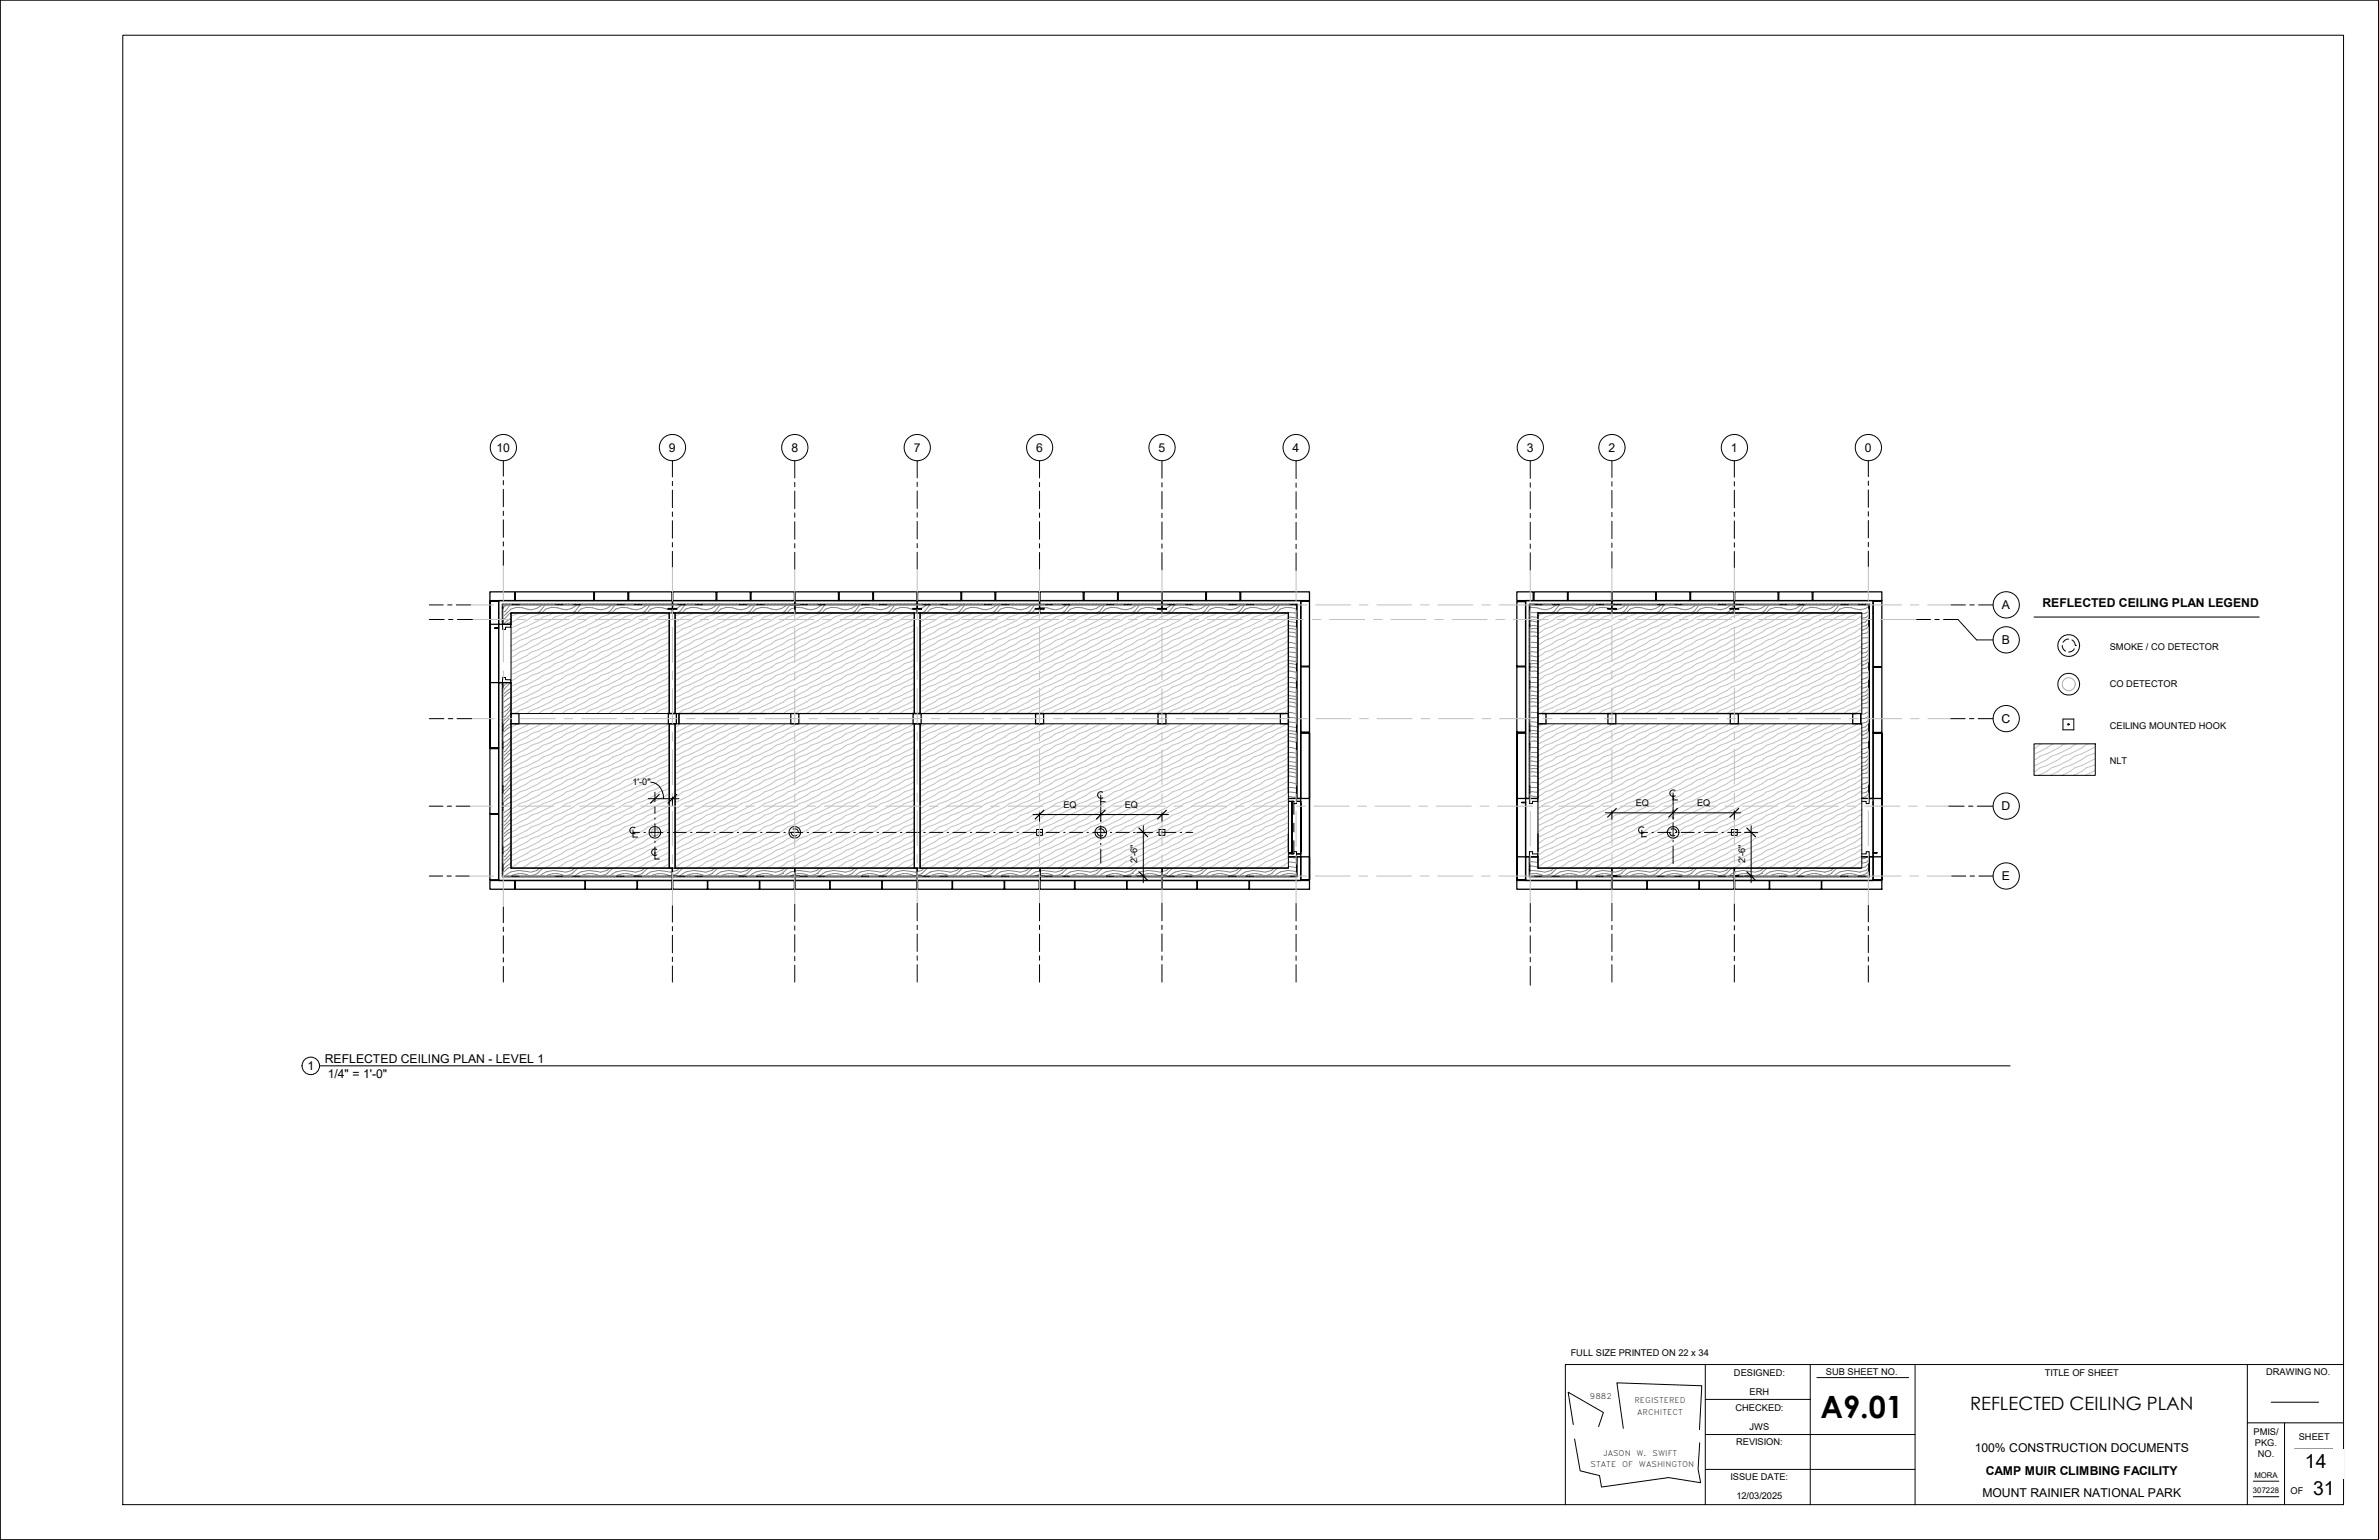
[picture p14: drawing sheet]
<svg xmlns="http://www.w3.org/2000/svg" width="864mm" height="559mm" viewBox="0 0 864 559" stroke-linecap="round" stroke-linejoin="round" font-family="sans-serif">
<defs><g id="words">
<text font-size="11.1" x="660.9" y="514.6">A9.01</text>
<g font-size="7.1">
<text x="836.7" y="532.6">14</text>
<text x="839.7" y="542.4">31</text>
</g>
<text font-size="6.7" x="715.2" y="511.6">REFLECTED CEILING PLAN</text>
<g font-size="4.4">
<text x="180.3" y="163.9">10</text>
<text x="242.8" y="163.9">9</text>
<text x="287.3" y="163.9">8</text>
<text x="331.7" y="163.9">7</text>
<text x="376.1" y="163.9">6</text>
<text x="420.5" y="163.9">5</text>
<text x="469.2" y="163.9">4</text>
<text x="554.3" y="163.9">3</text>
<text x="583.9" y="163.9">2</text>
<text x="628.3" y="163.9">1</text>
<text x="677" y="163.9">0</text>
<text x="726.7" y="221">A</text>
<text x="741.4" y="220.4">REFLECTED CEILING PLAN LEGEND</text>
<text x="726.7" y="233.6">B</text>
<text x="726.6" y="262.2">C</text>
<text x="726.6" y="294">D</text>
<text x="726.7" y="319.4">E</text>
<text x="111.6" y="388.1">1</text>
<text x="117.9" y="385.9">REFLECTED CEILING PLAN - LEVEL 1</text>
<text x="119" y="391">1/4&quot; = 1'-0&quot;</text>
<text x="716.8" y="526.7">100% CONSTRUCTION DOCUMENTS</text>
<text x="720.9" y="535.3">CAMP MUIR CLIMBING FACILITY</text>
<text x="719.7" y="543.2">MOUNT RAINIER NATIONAL PARK</text>
</g>
<g font-size="3.4">
<text x="765.9" y="235.9">SMOKE / CO DETECTOR</text>
<text x="765.9" y="249.4">CO DETECTOR</text>
<text x="765.9" y="264.5">CEILING MOUNTED HOOK</text>
<text x="765.9" y="277.2">NLT</text>
<text x="570.2" y="492.1">FULL SIZE PRINTED ON 22 x 34</text>
<text x="629.5" y="499.4">DESIGNED:</text>
<text x="662.9" y="498.9">SUB SHEET NO.</text>
<text x="742.3" y="499.4">TITLE OF SHEET</text>
<text x="822.6" y="498.9">DRAWING NO.</text>
<text x="635.1" y="506.1">ERH</text>
<text x="630" y="511.8">CHECKED:</text>
<text x="635" y="519">JWS</text>
<text x="818" y="520.9">PMIS/</text>
<text x="630.3" y="524.2">REVISION:</text>
<text x="818.6" y="524.7">PKG.</text>
<text x="834.5" y="522.4">SHEET</text>
<text x="819.6" y="528.5">NO.</text>
<text x="628.2" y="537.1">ISSUE DATE:</text>
<text x="630.3" y="544.1">12/03/2025</text>
<text x="831.5" y="542">OF</text>
</g>
<g font-size="3.3">
<text x="229.6" y="284.9">1'-0&quot;</text>
<text x="386.1" y="293.3">EQ</text>
<text x="408.3" y="293.3">EQ</text>
<text x="593.9" y="292.6">EQ</text>
<text x="616.1" y="292.6">EQ</text>
<text x="412.8" y="313.3" transform="rotate(-90 412.8 313.3)">2'-6&quot;</text>
<text x="633.5" y="313.3" transform="rotate(-90 633.5 313.3)">2'-6&quot;</text>
</g>
<g font-size="2.9">
<text x="818.3" y="536.3">MORA</text>
<text x="817.8" y="541.7">307228</text>
</g>
<g font-size="2.8">
<text x="577.2" y="507.7">9882</text>
<text x="593.3" y="509.1">REGISTERED</text>
<text x="594.3" y="513.3">ARCHITECT</text>
<text x="577.4" y="532.2">STATE</text>
<text x="581.9" y="528.2">JASON</text>
<text x="588.9" y="532.2">OF</text>
<text x="594.1" y="528.2">W.</text>
<text x="595" y="532.2">WASHINGTON</text>
<text x="599.9" y="528.2">SWIFT</text>
</g>
</g></defs>
<g fill="none" stroke="#868686" stroke-width=".36">
<path d="M184.1 219.5l-1.5 1M185.2 219.5l-1.8 2.3-.8 .4M196.8 219.5a6 6 0 0 1-7.2 1M197.9 219.5l-1.8 2.3-1.2 .6M209.5 219.5a6 6 0 0 1-7.2 1l-2.1-.1-2.1 .6-1.4 1.4M210.6 219.5l-1.8 2.3-1.2 .6M222.2 219.5a6 6 0 0 1-7.2 1l-2.1-.1-2.1 .6-1.4 1.4M223.3 219.5l-1.8 2.3-1.2 .6M234.9 219.5a6 6 0 0 1-7.2 1l-2.1-.1-2.1 .6-1.4 1.4M236 219.5l-1.8 2.3-1.2 .6M247.6 219.5a6.3 6.3 0 0 1-7.2 1l-2.1-.1-2.1 .6-1.4 1.4M248.6 219.5l-1.7 2.3-1.2 .6"/>
<path d="M260.3 219.5a6 6 0 0 1-7.2 1l-2.1-.1-2.1 .6-1.4 1.4M261.3 219.5l-1.7 2.3-1.2 .6M273 219.5a6 6 0 0 1-7.2 1l-2.1-.1-2.1 .6-1.4 1.4M274 219.5l-1.7 2.3-1.2 .6M285.7 219.5a6 6 0 0 1-7.2 1l-2.1-.1-2.1 .6-1.4 1.4M286.7 219.5l-1.7 2.3-1.2 .6M298.4 219.5a5.9 5.9 0 0 1-7.2 1h-2.6M299.4 219.5l-1.7 2.3-1.2 .6M311.1 219.5a5.9 5.9 0 0 1-7.2 1l-2.1-.1-2.1 .6-1.4 1.4M312.1 219.5l-1.8 2.3-1.1 .6M323.8 219.5a6 6 0 0 1-7.2 1l-2.2-.1-2 .6-1.4 1.4M324.8 219.5l-1.8 2.3-1.1 .6"/>
<path d="M336.5 219.5l-2 1.3-1.5 .3M337.5 219.5l-1.8 2.3-1.1 .6M349.2 219.5a6 6 0 0 1-7.2 1l-2.2-.1-2 .6-1.4 1.4M350.2 219.5l-1.8 2.3-1.1 .6M361.9 219.5a6 6 0 0 1-7.2 1l-2.2-.1-2 .6-1.4 1.4M362.9 219.5l-1.8 2.3-1.2 .6M374.6 219.5a6 6 0 0 1-7.2 1l-2.2-.1-2 .6-1.4 1.4M375.6 219.5l-1.8 2.3-1.2 .6M387.3 219.5a6 6 0 0 1-7.2 1h-2.7M388.3 219.5l-1.8 2.3-1.2 .6M400 219.5a6 6 0 0 1-7.2 1l-2.2-.1-2 .6-1.5 1.4M401 219.5l-1.8 2.3-1.2 .6"/>
<path d="M412.7 219.5a6 6 0 0 1-7.2 1l-2.2-.1-2 .6-1.5 1.4M413.7 219.5l-1.8 2.3-1.2 .6M425.3 219.5l-1.9 1.3-1.5 .3M426.4 219.5l-1.8 2.3-1.2 .6M438 219.5a6 6 0 0 1-7.2 1l-2.1-.1M438.1 219.5h.1M439.1 219.5l-1.8 2.3-1.2 .6M450.7 219.5a6 6 0 0 1-7.2 1l-2.1-.1-2.1 .6-1.4 1.4M450.8 219.5h.1M451.8 219.5l-1.8 2.3-1.2 .6M463.4 219.5a6 6 0 0 1-7.2 1l-2.1-.1-2.1 .6-1.4 1.4M463.4 219.5h.1"/>
<path d="M464.5 219.5l-1.8 2.3-1.2 .6M565 219.5a6 6 0 0 1-7.2 1l-2.4-.1M565 219.5h.1M566 219.5l-1.7 2.3-1.2 .6M577.7 219.5a6 6 0 0 1-7.2 1l-2.2-.1-2 .6-1.4 1.4M577.7 219.5h.1M578.7 219.5l-1.7 2.3-1.2 .6M590.4 219.5l-2 1.3-1.9 .5-1.3-.2M590.4 219.5h.1M591.4 219.5l-1.7 2.3-1.2 .6M603.1 219.5a6 6 0 0 1-7.2 1l-2.2-.1-2 .6-1.4 1.4M603.1 219.5h.1"/>
<path d="M604.1 219.5l-1.7 2.3-1.3 .6M615.8 219.5a6 6 0 0 1-7.2 1l-2.2-.1-2 .6-1.4 1.4M615.8 219.5h.1M616.8 219.5l-1.7 2.3-1.3 .6M628.5 219.5a6 6 0 0 1-7.2 1l-2.2-.1-2 .6-1.4 1.4M628.5 219.5h.1M629.5 219.5l-1.7 2.3-1.3 .6M641.2 219.5a6 6 0 0 1-7.2 1l-2.2-.1-2.2 .7M641.2 219.5h.1M642.2 219.5l-1.7 2.3-1.3 .6M653.9 219.5a6 6 0 0 1-7.2 1l-2.2-.1-2 .6-1.4 1.4M653.9 219.5h-.1"/>
<path d="M654.9 219.5l-1.7 2.3-1.3 .6M666.5 219.5l-1.9 1.3-1.9 .5-1.7-.3M666.6 219.5h-.1M667.6 219.5l-1.8 2.3-1.2 .6M185.5 225.6l-1.5 .9M185.5 224.3l-2.7 2.2M185.5 222.5l-.6 .2-2.3 2.4M186 222.4h4.6M189.7 220.5a5 5 0 0 0-5.9 2.2l-1.2 1.1M198.7 222.4h4.6M211.4 222.4h4.6M224 222.4h4.7"/>
<path d="M236.7 222.4h4.7M249.4 222.4h4.7M262.1 222.4h4.7M274.8 222.4h4.7M287.5 222.4h4.7M288.5 220.5l-1.5 .5-1.4 1.4M300.2 222.4h4.7M312.9 222.4h4.7M325.6 222.4h4.7M332.9 221.1l-2-.1a5.7 5.7 0 0 0-7.2 1.4M338.3 222.4h4.7M351 222.4h4.7"/>
<path d="M363.7 222.4h4.6M376.4 222.4h4.6M377.4 220.6l-1.5 .4-1.4 1.4M389.1 222.4h4.6M401.8 222.4h4.6M414.5 222.4h4.6M421.8 221.1l-2-.1a5.8 5.8 0 0 0-7.3 1.4M427.2 222.4h4.6M428.7 220.4l-2.1 .6-1.4 1.4M439.9 222.4h4.6M452.5 222.4h4.7M465.2 222.4l3.9-.1 1.5 .2"/>
<path d="M467.7 225.4l2.9 .6M467.7 238.1l2.9 .5M467.7 234.9l2.9 .3M467.7 230.8l2.9 .5M467.7 228.1l2.9 .4M467.7 227l2.9 .4M467.7 239.7l2.9 .3M467.7 223.9l2.9 .3M467.7 236.6l2.9 .3M467.7 233.1l1.2 .1 1.7 .5M467.7 229.3l2 .2 .9 .4M470.6 221a7.3 7.3 0 0 0-5.9 0l-1.4 1.4"/>
<path d="M555.4 222.3l3.4 .1M555.4 234.9l2.9 .1M555.4 231l1.6-.2 1.3 .3M555.4 225.4l2.9 .4M555.4 238.1l2.9 .4M555.4 223.9l2.9 .1M555.4 236.6l2.9 .1M555.4 233.1l2.9 .2M555.4 227.2l1-.3 1.9 .3M555.4 239.9l1-.3 1.9 .3M558.3 229.5l-2.2-.3-.7 .3M558.3 228.2l-2-.1-.9 .2"/>
<path d="M566.8 222.4h4.7M579.5 222.4h4.7M585.1 221a8.2 8.2 0 0 0-6.1 0l-1.4 1.4M592.2 222.4h4.7M604.9 222.4h4.7M617.6 222.4h4.7M629.6 221.2l-1.2 1.2M630.3 222.4h4.7M643 222.4h4.7M655.7 222.4h4.7M659.3 220.5l1.7 .5M659.4 220.5l-2.2-.1-2 .6-1.4 1.4"/>
<path d="M668.4 222.4h4.7M677.6 228.1h.1M678.3 226.1l-.9 .9-1.5 .4M678.3 238.8l-.9 .8-1.5 .5M678.3 223.1l-.9 1-1.5 .3M678.3 235.8l-.9 .9-1.5 .4M678.3 229l-.9 .7-1.5 .3M678.3 221.9l-1.4 .8h-1M678.3 239.9l-.9 .9-1.5 .6M678.3 227.2l-.9 .9-1.5 .6M678.3 220a5.5 5.5 0 0 1-6.3 .5l-2.1-.1-2 .6-1.4 1.4M678.3 232.7l-1.1 .7-1.3 .4"/>
<path d="M678.3 224.5l-1.2 1.2-1.2 .3M678.3 237.2l-1.2 1.2-1.2 .2M678.3 231.2l-2.4 .3M678.3 234.6l-1.4 .7h-1M184.1 247.7l-1.5 1.4M184.2 257.6l-1.6 1M185.2 257.6l-1.8 2.2-.8 .5M185.5 259.1h.1M185.5 259.1l-2.9 2.7M185.5 251l-1.2 .6-1.7 1.6M185.5 254.8l-.7 .7-2.2 1.3M185.5 256l-1.4 1.6"/>
<path d="M185.5 257.3l-.3 .3M185.5 249.7l-2.9 2.4M185.5 252.9l-2.9 2M185.5 247.9l-.6 .1-2.3 2.5M467.7 250.8l2.9 .5M467.7 247.6l2.9 .3M467.7 243.5l2.9 .5M467.7 256.2l2.9 .5M467.7 240.8l2.9 .4M467.7 253.5l2.9 .4M467.7 252.4l2.9 .3M467.7 249.2l2.9 .4"/>
<path d="M467.7 245.8l1.2 .1 1.7 .5M467.7 258.5l1.2 .1 1.7 .5M467.7 242l2 .2 .9 .4M467.7 254.7l2 .2 .9 .4M555.4 247.6l2.9 .1M555.4 243.7l1.6-.2 1.3 .3M555.4 256.4l1.6-.2 1.3 .2M555.4 250.8l2.9 .3M555.4 249.3l2.9 .1M555.4 245.8l2.9 .2M555.4 258.5l2.9 .2M555.4 254.8l.7-.2 2.2 .3"/>
<path d="M555.4 252.6l1-.3 1.9 .3M558.3 242.2l-2.2-.3-.7 .3M558.3 240.9l-2-.1-.9 .2M558.3 253.6l-2-.1-.9 .2M677.4 242.4l-1.5 .3M677.4 255.1l-1.5 .3M677.6 240.8h.1M677.6 253.5h.1M678.1 250.1l-1 1-1.2 .2M678.3 251.5l-.9 .8-1.5 .5M678.3 248.5l-.9 .9-1.5 .4M678.3 241.7l-.9 .8"/>
<path d="M678.3 254.4l-.9 .8M678.3 252.6l-.9 .9-1.5 .6M678.3 245.4l-1.1 .7-1.3 .4M678.3 258.1l-1.1 .7-1.7 .5M678.3 249.9l-.2 .2M678.3 243.9l-2.4 .3M678.3 256.6l-2.4 .3M678.3 247.2l-1.4 .8h-1M678.3 259.9l-1.4 .8h-1.4M184.2 270.3l-1.6 1M185.2 270.3l-1.8 2.2-.8 .5M185.5 271.8h.1"/>
<path d="M185.5 271.8l-2.9 2.7M185.5 276.4l-1.2 .6-1.7 1.6M185.5 263.7l-1.2 .6-1.7 1.6M185.5 267.5l-.7 .7-2.2 1.3M185.5 268.7l-1.4 1.6M185.5 270l-.3 .3M185.5 262.4l-2.9 2.4M185.5 275.1l-2.9 2.4M185.5 265.6l-2.9 2M185.5 278.3l-2.9 2M185.5 260.6l-.6 .1-2.3 2.5M185.5 273.3l-.6 .1-2.3 2.5"/>
<path d="M467.7 263.5l2.9 .5M467.7 276.2l2.9 .5M467.7 260.3l2.9 .3M467.7 273l2.9 .3M467.7 268.9l2.9 .5M467.7 266.2l2.9 .4M467.7 278.9l2.9 .4M467.7 265.1l2.9 .3M467.7 277.8l2.9 .3M467.7 261.9l2.9 .4M467.7 274.6l2.9 .4M467.7 271.2l2.9 .6"/>
<path d="M467.7 267.4l2 .2 .9 .4M555.4 260.3l2.9 .1M555.4 273l2.9 .1M555.4 269l1.6-.1 1.3 .2M555.4 263.5l2.9 .3M555.4 276.2l2.9 .3M555.4 262l2.9 .1M555.4 274.7l2.9 .1M555.4 271.2l2.9 .2M555.4 265.3l1-.3 1.9 .3M555.4 278l1-.3 1.9 .3M558.3 267.5l-2.2-.2-.7 .2"/>
<path d="M558.3 266.3l-2-.1-.9 .2M558.3 279l-2-.1-.9 .2M675.5 262.5h.1M677.4 267.8l-1.5 .3M677.6 266.2h.1M677.6 278.9h.1M678.3 264.2l-.9 .8-1.5 .5M678.3 276.9l-.9 .8-1.5 .5M678.3 261.2l-.9 .9-1.9 .4M678.3 273.9l-.9 .9-1.5 .3M678.3 267.1l-.9 .8M678.3 279.8l-1 .8"/>
<path d="M678.3 278l-.9 .9-1.5 .6M678.3 265.3l-.9 .9-1.5 .6M678.3 270.8l-1.1 .7-1.3 .4M678.3 262.6l-1.2 1.2-1.2 .2M678.3 275.3l-1.2 1.2-1.2 .2M678.3 269.3l-2.4 .3M678.3 272.6l-1.4 .8h-1M184.2 283l-1.6 .9M184.2 295.7l-1.6 .9M185.2 283l-1.8 2.2-.8 .5M185.2 295.7l-1.8 2.2-.8 .5M185.5 284.5h.1"/>
<path d="M185.5 297.2h.1M185.5 284.5l-2.9 2.7M185.5 297.2l-2.9 2.7M185.5 291l-2.9 2M185.5 289.1l-1.2 .6-1.7 1.6M185.5 280.2l-.7 .7-2.2 1.3M185.5 292.9l-.7 .7-2.2 1.3M185.5 281.4l-1.4 1.6M185.5 294.1l-1.4 1.6M185.5 282.7l-.3 .3M185.5 295.4l-.3 .3M185.5 287.8l-2.9 2.4"/>
<path d="M185.5 286l-.6 .1-2.3 2.5M185.5 298.7l-.6 .1-2.3 2.5M467.7 288.9l2.9 .5M467.7 285.8l2.9 .2M467.7 281.6l2.9 .5M467.7 287.3l2.9 .4M467.7 283.9l2.9 .6M467.7 280.1l2 .2 .9 .4M555.4 285.8h2.9M555.4 281.7l1.6-.1 1.3 .2M555.4 288.8l2.9 .4M555.4 287.4l2.9 .1"/>
<path d="M555.4 283.9l2.9 .2M558.3 280.2l-2.2-.2-.7 .2M677.4 280.5l-1.5 .3M678.3 286.6l-.9 .9-1.5 .3M678.3 283.5l-1.1 .7-1.3 .4M678.3 288l-1.2 1.2-1.2 .2M678.3 289.5l-.2 .2M678.3 282l-2.4 .3M678.3 285.3l-1.4 .8h-1M184.2 308.4l-1.6 .9M185.2 308.4l-1.8 2.2-.8 .5M185.5 303.7l-2.9 2"/>
<path d="M185.5 309.8l-2.9 2.8M185.5 301.8l-1.2 .6-1.7 1.6M185.5 305.6l-.7 .7-2.2 1.3M185.5 306.8l-1.4 1.6M185.5 308.1l-.3 .3M185.5 300.5l-2.9 2.4M185.5 313.2l-2.9 2.4M185.5 314.5l-1.2 .6-1.7 1.6M185.5 311.4l-.6 .1-2.3 2.5M194.9 317l-1 .5-1.7 .3a6.3 6.3 0 0 0-6.4 .1M195.2 317h.1M195.9 315l-1 .8-2.2 .7a9.5 9.5 0 0 0-9.5 1.4"/>
<path d="M197.2 315l-2.2 2M207.9 317h.1M208.6 315l-1 .8-2.2 .7a9.5 9.5 0 0 0-9.5 1.4M209.8 315a6.3 6.3 0 0 1-4.9 2.8 6.3 6.3 0 0 0-6.4 .1M220.6 317h.1M221.3 315l-1 .8-2.2 .7a9.5 9.5 0 0 0-9.5 1.4M222.5 315a6.3 6.3 0 0 1-4.9 2.8 6.4 6.4 0 0 0-6.4 .1M233.3 317h.1M234 315l-1 .8-2.2 .7a9.5 9.5 0 0 0-9.5 1.4M235.2 315a6.3 6.3 0 0 1-4.9 2.8 6.4 6.4 0 0 0-6.4 .1M244.1 317.6l-1.1 .2a6.4 6.4 0 0 0-6.4 .1M244.1 316.3l-.6 .2a9.5 9.5 0 0 0-9.5 1.4"/>
<path d="M246 317h.1M246.7 315l-1 .8-1.6 .5M247.9 315a6.1 6.1 0 0 1-3.8 2.6M258.7 317h.1M259.3 315l-.9 .8-2.2 .7a9.5 9.5 0 0 0-9.5 1.4M260.6 317l-1.2 .9M260.6 315a6.3 6.3 0 0 1-4.9 2.8 6.4 6.4 0 0 0-6.4 .1M271.4 317h.1M272 315l-.9 .8-2.2 .7a9.8 9.8 0 0 0-8.3 .5M273.3 317l-1.2 .9M273.3 315a6.3 6.3 0 0 1-4.9 2.8 6.4 6.4 0 0 0-6.4 .1M284.1 317h.1"/>
<path d="M284.7 315l-.9 .8-2.2 .7a9.8 9.8 0 0 0-8.3 .5M286 315a6.3 6.3 0 0 1-4.9 2.8 6.4 6.4 0 0 0-6.4 .1M296.5 315.8l-2.2 .7a9.6 9.6 0 0 0-9.5 1.4M296.8 317h.1M297.4 315l-.9 .8M298.7 315a6.3 6.3 0 0 1-4.9 2.8 6 6 0 0 0-6.4 .1M309.2 317l-1 .5-1.8 .3a6.3 6.3 0 0 0-6.3 .1M309.5 317h.1M310.1 315l-.9 .8-2.3 .7a9.5 9.5 0 0 0-9.4 1.4M311.3 315.1l-2.1 1.9M311.4 315l-.2 .1M322.2 317h.1"/>
<path d="M322.8 315l-.9 .8-2.3 .7a9.5 9.5 0 0 0-9.4 1.4M324.1 315a6.5 6.5 0 0 1-5 2.8 6.3 6.3 0 0 0-6.3 .1M334.9 317h.1M335.5 315a4.9 4.9 0 0 1-4.6 1.2 7.8 7.8 0 0 0-8 1.7M336.8 315a6.3 6.3 0 0 1-5 2.8 6.3 6.3 0 0 0-6.3 .1M347.6 317h.1M348.2 315l-.9 .8-2.3 .7a9.5 9.5 0 0 0-9.4 1.4M349.5 315a6.3 6.3 0 0 1-5 2.8 6.4 6.4 0 0 0-6.3 .1M360.3 317h.1M360.9 315l-.9 .8-2.3 .7a9.5 9.5 0 0 0-9.4 1.4M362.2 315a6.3 6.3 0 0 1-5 2.8 6.4 6.4 0 0 0-6.3 .1M373 317h.1"/>
<path d="M373.6 315l-.9 .8-2.3 .7a9.5 9.5 0 0 0-9.4 1.4M374.8 317l-1.1 .9M374.9 315a6.3 6.3 0 0 1-5 2.8 6.4 6.4 0 0 0-6.3 .1M385.7 317h.1M386.3 315l-.9 .8-2.3 .7a9.8 9.8 0 0 0-8.2 .5M387.5 317l-1.2 .9M387.6 315a6.3 6.3 0 0 1-5 2.8 6 6 0 0 0-6.3 .1M398.4 317h.1M399 315l-.9 .8-2.3 .7a9.8 9.8 0 0 0-8.2 .5M400.3 315a6.3 6.3 0 0 1-5 2.8 6.4 6.4 0 0 0-6.3 .1M410.8 315.8l-2.3 .7a9.6 9.6 0 0 0-9.5 1.4M411.1 317h.1"/>
<path d="M411.7 315l-.9 .8M413 315a6.3 6.3 0 0 1-5 2.8 6.4 6.4 0 0 0-6.3 .1M421.8 316.3l-.6 .2a9.6 9.6 0 0 0-9.5 1.4M423.5 317l-1.1 .5-1.7 .3a6.4 6.4 0 0 0-6.3 .1M423.7 317h.1M424.4 315l-.9 .8-1.6 .5M425.5 315.1l-2 1.9M425.7 315l-.2 .1M427.4 317.5l-.3 .4M429.3 317h1.5l2.6 .8 1.7-.3 1.1-.5M429.3 317l-1.9 .5M436.4 317h.1"/>
<path d="M437.1 315l-.9 .8-2.3 .7a9.5 9.5 0 0 0-9.5 1.4M438.2 315.1l-2 1.9M438.4 315l-.2 .1M449.1 317h.1M449.8 315l-.9 .8-2.3 .7a9.5 9.5 0 0 0-9.5 1.4M451.1 315a6.3 6.3 0 0 1-5 2.8 6.3 6.3 0 0 0-6.3 .1M461.8 317h.1M462.5 315l-.9 .8-2.3 .7a9.5 9.5 0 0 0-9.5 1.4M463.8 315a6.3 6.3 0 0 1-5 2.8 6.4 6.4 0 0 0-6.4 .1M467.7 314.3l2.9 .5M467.7 311.1l2.9 .3M467.7 312.7l2.9 .4"/>
<path d="M470.6 317.4a6.3 6.3 0 0 0-5.5 .5M470.6 316.2a8.5 8.5 0 0 0-8.1 1.7M555.4 311.1l2.9 .1M555.4 314.2l2.9 .4M555.4 312.8l2.9 .1M563.1 317l-1 .5-1.8 .3a7 7 0 0 0-4.9-.6M563.4 317h.1M564 315a5.2 5.2 0 0 1-5.7 1.1l-1.9-.3-1 .2M565.2 315l-2 1.9M565.3 315l-.2 .1M575.8 317l-1 .5-1.8 .3a6.3 6.3 0 0 0-6.3 .1M576.1 317h.1"/>
<path d="M576.7 315l-.9 .8-2.3 .7a9.5 9.5 0 0 0-9.4 1.4M577.8 315l-2 1.9M577.9 317l-1.1 .9M578 315l-.2 .1M585.1 317.5a6.3 6.3 0 0 0-5.7 .4M585.1 316.3a8.8 8.8 0 0 0-7.1 .7M588.5 317l-1 .5-1.8 .3-.5-.3M588.8 317h.1M589.4 315l-.9 .8-2.3 .7-1-.2M590.5 315l-2 1.9M590.6 317l-1.1 .9M590.7 315l-.2 .1"/>
<path d="M601.2 317l-1 .5-1.8 .3a6.4 6.4 0 0 0-6.3 .1M601.5 317h.1M602.1 315l-.9 .8-2.3 .7a9.8 9.8 0 0 0-8.2 .5M603.2 315l-2 1.9M603.3 317l-1.1 .9M603.4 315l-.2 .1M613.9 317l-1 .5-1.8 .3a6.4 6.4 0 0 0-6.3 .1M614.2 317h.1M614.8 315l-.9 .8-2.3 .7a9.8 9.8 0 0 0-8.2 .5M615.9 315l-2 1.9M616 317l-1.1 .9M616.1 315l-.2 .1"/>
<path d="M626.6 317l-1 .5-1.8 .3a6.4 6.4 0 0 0-6.3 .1M626.9 317h.1M627.5 315l-.9 .8-2.3 .7a9.8 9.8 0 0 0-8.2 .5M628.6 315l-2 1.9M628.8 315l-.2 .1M629.5 316.6l-2 1.3M639.3 317l-1 .5-1.8 .3a6.4 6.4 0 0 0-6.3 .1M639.3 315.8l-2.3 .7a10.3 10.3 0 0 0-7.4 0M639.6 317h.1M640.2 315l-.9 .8M641.3 315l-2 1.9M641.5 315l-.2 .1"/>
<path d="M652 317l-1 .5-1.8 .3a6.4 6.4 0 0 0-6.3 .1M652 315.8l-2.3 .7a9.6 9.6 0 0 0-9.5 1.4M652.3 317h.1M652.9 315l-.9 .8M654 315l-2 1.9M654.2 315l-.2 .1M655.3 316.4l-2.4 1.5M659.3 317l2.6 .8 1.8-.3 1-.5M659.4 317h-1.5l-1.9 .5-.4 .4M661 316.2l-3-.4-2.7 .6M664.9 317h.1M665.6 315l-.9 .8-2.3 .7-1.4-.3"/>
<path d="M666.7 315l-2 1.9M666.9 315l-.2 .1M668.6 317.5l-.3 .4M670.5 317h1.5l2.6 .8 1.8-.3 1-.5M670.6 317l-1.9 .5M677.6 317h.1M678.1 310.9l-1.2 .6h-1M678.3 312l-.9 .9-1.5 .3M678.3 314.9a4.7 4.7 0 0 1-4.6 1.3 7.8 7.8 0 0 0-8.1 1.7M678.3 317.9h.1M678.3 316.1l-.9 .8M678.3 313.3l-1.2 1.3-1.2 .2"/>
</g>
<g fill="none" stroke="#7e7e7e" stroke-width=".36">
<path d="M182.3 219.2h.1M183.6 219.2l-.3 .3M183.6 219.2h.1M184.9 219.2h.1M184.9 219.2l-.3 .3M186.1 219.2l-.2 .3M186.1 219.2h.1M187.4 219.2h.1M187.4 219.2l-.2 .3M188.7 219.2l-.3 .3M188.7 219.2h.1M189.9 219.2l-.2 .3"/>
<path d="M189.9 219.2h.1M191.2 219.2h.1M191.2 219.2l-.2 .3M192.5 219.2l-.3 .3M192.5 219.2h.1M193.8 219.2h.1M193.8 219.2l-.3 .3M195 219.2l-.2 .3M195 219.2h.1M196.3 219.2l-.3 .3M196.3 219.2h.1M197.6 219.2h.1"/>
<path d="M197.6 219.2l-.3 .3M198.8 219.2l-.2 .3M198.8 219.2h.1M200.1 219.2h.1M200.1 219.2l-.2 .3M201.4 219.2l-.3 .3M201.4 219.2h.1M202.6 219.2l-.2 .3M202.6 219.2h.1M203.9 219.2h.1M203.9 219.2l-.2 .3M205.2 219.2l-.3 .3"/>
<path d="M205.2 219.2h.1M206.4 219.2h.1M206.5 219.2l-.3 .3M207.7 219.2h.1M207.7 219.2l-.2 .3M209 219.2l-.3 .3M210.2 219.2l-.2 .3M211.5 219.2l-.3 .3M212.8 219.2l-.3 .3M214 219.2h.1M214 219.2l-.2 .3M215.3 219.2l-.2 .3"/>
<path d="M215.3 219.2h.1M216.6 219.2h.1M216.6 219.2l-.3 .3M217.8 219.2l-.2 .3M217.8 219.2h.1M219.1 219.2h.1M219.1 219.2l-.2 .3M220.4 219.2h.1M220.4 219.2l-.3 .3M221.7 219.2l-.3 .3M221.7 219.2h.1M222.9 219.2h.1"/>
<path d="M222.9 219.2l-.2 .3M224.2 219.2l-.3 .3M224.2 219.2h.1M225.5 219.2h.1M225.5 219.2l-.3 .3M226.7 219.2h.1M226.7 219.2l-.2 .3M228 219.2l-.2 .3M228 219.2h.1M229.3 219.2h.1M229.3 219.2l-.3 .3M230.5 219.2l-.2 .3"/>
<path d="M230.5 219.2h.1M231.8 219.2h.1M231.8 219.2l-.2 .3M233.1 219.2h.1M233.1 219.2l-.3 .3M234.4 219.2l-.3 .3M234.4 219.2h.1M235.6 219.2h.1M235.6 219.2l-.2 .3M236.9 219.2l-.3 .3M236.9 219.2h.1M238.2 219.2h.1"/>
<path d="M238.2 219.2l-.3 .3M239.4 219.2h.1M239.4 219.2l-.2 .3M240.7 219.2l-.2 .3M240.7 219.2h.1M242 219.2h.1M242 219.2l-.3 .3M243.2 219.2l-.2 .3M243.2 219.2h.1M244.5 219.2h.1M244.5 219.2l-.2 .3M245.8 219.2h.1"/>
<path d="M245.8 219.2l-.3 .3M247.1 219.2l-.3 .3M247.1 219.2h.1M248.3 219.2h.1M248.3 219.2l-.2 .3M249.6 219.2l-.3 .3M249.6 219.2h.1M250.9 219.2h.1M250.9 219.2l-.3 .3M252.1 219.2h.1M252.1 219.2l-.2 .3M253.4 219.2l-.2 .3"/>
<path d="M253.4 219.2h.1M254.7 219.2h.1M254.7 219.2l-.3 .3M255.9 219.2l-.2 .3M255.9 219.2h.1M257.2 219.2h.1M257.2 219.2l-.2 .3M258.5 219.2h.1M258.5 219.2l-.3 .3M259.8 219.2l-.3 .3M259.8 219.2h.1M261 219.2h.1"/>
<path d="M261 219.2l-.2 .3M262.3 219.2h.1M262.3 219.2l-.3 .3M263.5 219.2h.1M263.6 219.2l-.3 .3M264.8 219.2h.1M264.8 219.2l-.3 .3M266.1 219.2h.1M266.1 219.2l-.3 .3M267.3 219.2h.1M267.4 219.2l-.3 .3M268.6 219.2h.1"/>
<path d="M268.6 219.2l-.2 .3M269.9 219.2h.1M269.9 219.2l-.3 .3M271.1 219.2h.1M271.1 219.2l-.2 .3M272.4 219.2l-.2 .3M272.4 219.2h.1M273.7 219.2h.1M273.7 219.2l-.3 .3M275 219.2l-.3 .3M275 219.2h.1M276.2 219.2h.1"/>
<path d="M276.2 219.2l-.2 .3M277.5 219.2h.1M277.5 219.2l-.3 .3M278.8 219.2l-.3 .3M278.8 219.2h.1M280 219.2h.1M280 219.2l-.2 .3M281.3 219.2l-.2 .3M281.3 219.2h.1M282.6 219.2h.1M282.6 219.2l-.3 .3M283.8 219.2h.1"/>
<path d="M283.8 219.2l-.2 .3M285.1 219.2l-.2 .3M285.1 219.2h.1M286.4 219.2h.1M286.4 219.2l-.3 .3M287.7 219.2l-.3 .3M287.7 219.2h.1M288.9 219.2h.1M288.9 219.2l-.2 .3M290.2 219.2h.1M290.2 219.2l-.3 .3M291.5 219.2l-.3 .3"/>
<path d="M291.5 219.2h.1M292.7 219.2h.1M292.7 219.2l-.2 .3M294 219.2l-.2 .3M294 219.2h.1M295.3 219.2h.1M295.3 219.2l-.3 .3M296.5 219.2h.1M296.5 219.2l-.2 .3M297.8 219.2l-.2 .3M297.8 219.2h.1M299.1 219.2h.1"/>
<path d="M299.1 219.2l-.3 .3M300.4 219.2l-.3 .3M300.4 219.2h.1M301.6 219.2h.1M301.6 219.2l-.2 .3M302.9 219.2h.1M302.9 219.2l-.3 .3M304.2 219.2l-.3 .3M304.2 219.2h.1M305.4 219.2h.1M305.4 219.2l-.2 .3M306.7 219.2l-.2 .3"/>
<path d="M306.7 219.2h.1M308 219.2h.1M308 219.2l-.3 .3M309.2 219.2h.1M309.2 219.2l-.2 .3M310.5 219.2l-.2 .3M310.5 219.2h.1M311.8 219.2h.1M311.8 219.2l-.3 .3M313.1 219.2l-.3 .3M313.1 219.2h.1M314.3 219.2h.1"/>
<path d="M314.3 219.2l-.2 .3M315.6 219.2h.1M315.6 219.2l-.3 .3M316.9 219.2l-.3 .3M316.9 219.2h.1M318.1 219.2l-.2 .3M319.4 219.2l-.2 .3M320.6 219.2l-.2 .3M321.9 219.2l-.3 .3M323.2 219.2l-.3 .3M324.4 219.2h.1M324.5 219.2l-.3 .3"/>
<path d="M325.7 219.2l-.2 .3M325.7 219.2h.1M327 219.2l-.3 .3M327 219.2h.1M328.3 219.2h.1M328.3 219.2l-.3 .3M329.5 219.2l-.2 .3M329.5 219.2h.1M330.8 219.2h.1M330.8 219.2l-.3 .3M332.1 219.2l-.3 .3M332.1 219.2h.1"/>
<path d="M333.3 219.2l-.2 .3M333.3 219.2h.1M334.6 219.2h.1M334.6 219.2l-.3 .3M335.9 219.2l-.3 .3M335.9 219.2h.1M337.1 219.2h.1M337.1 219.2l-.2 .3M338.4 219.2l-.2 .3M338.4 219.2h.1M339.7 219.2l-.3 .3M339.7 219.2h.1"/>
<path d="M341 219.2h.1M341 219.2l-.3 .3M342.2 219.2l-.2 .3M342.2 219.2h.1M343.5 219.2h.1M343.5 219.2l-.3 .3M344.8 219.2l-.3 .3M344.8 219.2h.1M346 219.2l-.2 .3M346 219.2h.1M347.3 219.2h.1M347.3 219.2l-.3 .3"/>
<path d="M348.6 219.2l-.3 .3M348.6 219.2h.1M349.8 219.2h.1M349.8 219.2l-.2 .3M351.1 219.2l-.2 .3M351.1 219.2h.1M352.4 219.2l-.3 .3M352.4 219.2h.1M353.7 219.2h.1M353.7 219.2l-.3 .3M354.9 219.2l-.2 .3M354.9 219.2h.1"/>
<path d="M356.2 219.2h.1M356.2 219.2l-.3 .3M357.5 219.2l-.3 .3M357.5 219.2h.1M358.7 219.2l-.2 .3M358.7 219.2h.1M360 219.2h.1M360 219.2l-.3 .3M361.3 219.2h.1M361.3 219.2l-.3 .3M362.5 219.2l-.2 .3M362.5 219.2h.1"/>
<path d="M363.8 219.2h.1M363.8 219.2l-.2 .3M365.1 219.2h.1M365.1 219.2l-.3 .3M366.4 219.2h.1M366.4 219.2l-.3 .3M367.6 219.2h.1M367.6 219.2l-.2 .3M368.9 219.2l-.3 .3M368.9 219.2h.1M370.2 219.2h.1M370.2 219.2l-.3 .3"/>
<path d="M371.4 219.2h.1M371.4 219.2l-.2 .3M372.7 219.2h.1M372.7 219.2l-.3 .3M373.9 219.2l-.2 .3M375.2 219.2l-.2 .3M376.5 219.2l-.3 .3M377.7 219.2l-.2 .3M379 219.2l-.2 .3M380.3 219.2l-.3 .3M381.6 219.2l-.3 .3M381.6 219.2h.1"/>
<path d="M382.8 219.2l-.2 .3M382.8 219.2h.1M384.1 219.2h.1M384.1 219.2l-.3 .3M385.4 219.2h.1M385.4 219.2l-.3 .3M386.6 219.2h.1M386.6 219.2l-.2 .3M387.9 219.2l-.3 .3M387.9 219.2h.1M389.2 219.2l-.3 .3M389.2 219.2h.1"/>
<path d="M390.4 219.2h.1M390.4 219.2l-.2 .3M391.7 219.2h.1M391.7 219.2l-.2 .3M393 219.2h.1M393 219.2l-.3 .3M394.3 219.2l-.3 .3M394.3 219.2h.1M395.5 219.2l-.2 .3M395.5 219.2h.1M396.8 219.2h.1M396.8 219.2l-.3 .3"/>
<path d="M398.1 219.2h.1M398.1 219.2l-.3 .3M399.3 219.2h.1M399.3 219.2l-.2 .3M400.6 219.2l-.3 .3M400.6 219.2h.1M401.9 219.2l-.3 .3M401.9 219.2h.1M403.1 219.2h.1M403.1 219.2l-.2 .3M404.4 219.2h.1M404.4 219.2l-.2 .3"/>
<path d="M405.7 219.2h.1M405.7 219.2l-.3 .3M407 219.2l-.3 .3M407 219.2h.1M408.2 219.2l-.2 .3M408.2 219.2h.1M409.5 219.2h.1M409.5 219.2l-.3 .3M410.8 219.2h.1M410.8 219.2l-.3 .3M412 219.2h.1M412 219.2l-.2 .3"/>
<path d="M413.3 219.2l-.3 .3M413.3 219.2h.1M414.6 219.2l-.3 .3M414.6 219.2h.1M415.8 219.2h.1M415.8 219.2l-.2 .3M417.1 219.2h.1M417.1 219.2l-.2 .3M418.4 219.2h.1M418.4 219.2l-.3 .3M419.7 219.2l-.3 .3M419.7 219.2h.1"/>
<path d="M420.9 219.2l-.2 .3M420.9 219.2h.1M422.2 219.2h.1M422.2 219.2l-.3 .3M423.5 219.2h.1M423.5 219.2l-.3 .3M424.7 219.2h.1M424.7 219.2l-.2 .3M426 219.2l-.3 .3M426 219.2h.1M427.3 219.2l-.3 .3M427.3 219.2h.1"/>
<path d="M428.5 219.2h.1M428.5 219.2l-.2 .3M429.8 219.2h.1M429.8 219.2l-.2 .3M431 219.2h.1M431.1 219.2l-.3 .3M432.3 219.2h.1M432.4 219.2l-.3 .3M433.6 219.2h.1M433.6 219.2l-.3 .3M434.8 219.2h.1M434.9 219.2l-.3 .3"/>
<path d="M436.1 219.2h.1M436.2 219.2l-.3 .3M437.4 219.2h.1M437.4 219.2l-.3 .3M438.7 219.2h.1M438.7 219.2l-.3 .3M439.9 219.2l-.2 .3M439.9 219.2h.1M441.2 219.2h.1M441.2 219.2l-.3 .3M442.5 219.2h.1M442.5 219.2l-.3 .3"/>
<path d="M443.7 219.2h.1M443.7 219.2l-.2 .3M445 219.2h.1M445 219.2l-.2 .3M446.3 219.2l-.3 .3M446.3 219.2h.1M447.5 219.2h.1M447.5 219.2l-.2 .3M448.8 219.2h.1M448.8 219.2l-.2 .3M450.1 219.2h.1M450.1 219.2l-.3 .3"/>
<path d="M451.4 219.2h.1M451.4 219.2l-.3 .3M452.6 219.2l-.2 .3M452.6 219.2h.1M453.9 219.2h.1M453.9 219.2l-.3 .3M455.2 219.2h.1M455.2 219.2l-.3 .3M456.4 219.2h.1M456.4 219.2l-.2 .3M457.7 219.2h.1M457.7 219.2l-.2 .3"/>
<path d="M459 219.2l-.3 .3M459 219.2h.1M460.2 219.2h.1M460.2 219.2l-.2 .3M461.5 219.2h.1M461.5 219.2l-.2 .3M462.8 219.2h.1M462.8 219.2l-.3 .3M464.1 219.2h.1M464.1 219.2l-.3 .3M465.3 219.2l-.2 .3M465.3 219.2h.1"/>
<path d="M466.6 219.2h.1M466.6 219.2l-.3 .3M467.9 219.2h.1M467.9 219.2l-.3 .3M469.1 219.2h.1M469.1 219.2l-.2 .3M470.4 219.2h.1M470.4 219.2l-.2 .3M555.1 219.2h3.2M555.4 219.3l-.3 .3M555.4 219.2h.1M556.7 219.2h.1"/>
<path d="M556.7 219.2l-.3 .3M558 219.2h.1M558 219.2l-.3 .3M559.2 219.2h.1M559.2 219.2l-.2 .3M560.5 219.2l-.3 .3M560.5 219.2h.1M561.8 219.2h.1M561.8 219.2l-.3 .3M563 219.2h.1M563 219.2l-.2 .3M564.3 219.2h.1"/>
<path d="M564.3 219.2l-.3 .3M565.6 219.2h.1M565.6 219.2l-.3 .3M566.8 219.2l-.2 .3M566.8 219.2h.1M568.1 219.2h.1M568.1 219.2l-.2 .3M569.4 219.2h.1M569.4 219.2l-.3 .3M570.7 219.2h.1M570.7 219.2l-.3 .3M571.9 219.2h.1"/>
<path d="M571.9 219.2l-.2 .3M573.2 219.2l-.3 .3M573.2 219.2h.1M574.5 219.2h.1M574.5 219.2l-.3 .3M575.7 219.2h.1M575.7 219.2l-.2 .3M577 219.2h.1M577 219.2l-.3 .3M578.3 219.2h.1M578.3 219.2l-.3 .3M579.5 219.2l-.2 .3"/>
<path d="M579.5 219.2h.1M580.8 219.2h.1M580.8 219.2l-.2 .3M582.1 219.2h.1M582.1 219.2l-.3 .3M583.4 219.2h.1M583.4 219.2l-.3 .3M584.6 219.2h.1M584.6 219.2l-.2 .3M585.9 219.2l-.3 .3M585.9 219.2h.1M587.2 219.2h.1"/>
<path d="M587.2 219.2l-.3 .3M588.4 219.2h.1M588.4 219.2l-.2 .3M589.7 219.2h.1M589.7 219.2l-.3 .3M591 219.2h.1M591 219.2l-.3 .3M592.2 219.2l-.2 .3M592.2 219.2h.1M593.5 219.2h.1M593.5 219.2l-.2 .3M594.8 219.2h.1"/>
<path d="M594.8 219.2l-.3 .3M596.1 219.2h.1M596.1 219.2l-.3 .3M597.3 219.2l-.2 .3M598.6 219.2l-.3 .3M599.8 219.2l-.2 .3M601.1 219.2l-.3 .3M602.4 219.2l-.3 .3M603.6 219.2l-.2 .3M604.9 219.2l-.3 .3M604.9 219.2h.1M606.2 219.2h.1"/>
<path d="M606.2 219.2l-.3 .3M607.4 219.2h.1M607.4 219.2l-.2 .3M608.7 219.2h.1M608.7 219.2l-.2 .3M610 219.2h.1M610 219.2l-.3 .3M611.3 219.2l-.3 .3M611.3 219.2h.1M612.5 219.2h.1M612.5 219.2l-.2 .3M613.8 219.2h.1"/>
<path d="M613.8 219.2l-.3 .3M615.1 219.2h.1M615.1 219.2l-.3 .3M616.3 219.2h.1M616.3 219.2l-.2 .3M617.6 219.2l-.3 .3M617.6 219.2h.1M618.9 219.2h.1M618.9 219.2l-.3 .3M620.1 219.2h.1M620.1 219.2l-.2 .3M621.4 219.2h.1"/>
<path d="M621.4 219.2l-.2 .3M622.7 219.2h.1M622.7 219.2l-.3 .3M624 219.2l-.3 .3M624 219.2h.1M625.2 219.2h.1M625.2 219.2l-.2 .3M626.5 219.2h.1M626.5 219.2l-.3 .3M627.8 219.2h.1M627.8 219.2l-.3 .3M629 219.2h.1"/>
<path d="M629 219.2l-.2 .3M630.3 219.2l-.3 .3M630.3 219.2h.1M631.6 219.2h.1M631.6 219.2l-.3 .3M632.8 219.2h.1M632.8 219.2l-.2 .3M634.1 219.2h.1M634.1 219.2l-.2 .3M635.4 219.2h.1M635.4 219.2l-.3 .3M636.7 219.2l-.3 .3"/>
<path d="M636.7 219.2h.1M637.9 219.2h.1M637.9 219.2l-.2 .3M639.2 219.2h.1M639.2 219.2l-.3 .3M640.5 219.2h.1M640.5 219.2l-.3 .3M641.7 219.2h.1M641.7 219.2l-.2 .3M643 219.2l-.3 .3M643 219.2h.1M644.3 219.2h.1"/>
<path d="M644.3 219.2l-.3 .3M645.5 219.2h.1M645.5 219.2l-.2 .3M646.8 219.2h.1M646.8 219.2l-.2 .3M648.1 219.2h.1M648.1 219.2l-.3 .3M649.4 219.2l-.3 .3M649.4 219.2h.1M650.6 219.2h.1M650.6 219.2l-.2 .3M651.9 219.2h.1"/>
<path d="M651.9 219.2l-.3 .3M653.1 219.2h.1M653.2 219.2l-.3 .3M654.4 219.2h.1M654.4 219.2l-.2 .3M655.7 219.2h.1M655.7 219.2l-.3 .3M656.9 219.2h.1M657 219.2l-.3 .3M658.2 219.2h.1M658.2 219.2l-.3 .3M659.5 219.2h.1"/>
<path d="M659.5 219.2l-.3 .3M660.7 219.2h.1M660.7 219.2l-.2 .3M662 219.2l-.2 .3M662 219.2h.1M663.3 219.2l-.3 .3M663.3 219.2h.1M664.5 219.2h.1M664.5 219.2l-.2 .3M665.8 219.2h.1M665.8 219.2l-.2 .3M667.1 219.2h.1"/>
<path d="M667.1 219.2l-.3 .3M668.4 219.2l-.3 .3M668.4 219.2h.1M669.6 219.2l-.2 .3M669.6 219.2h.1M670.9 219.2h.1M670.9 219.2l-.3 .3M672.2 219.2h.1M672.2 219.2l-.3 .3M673.4 219.2h.1M673.4 219.2l-.2 .3M674.7 219.2l-.2 .3"/>
<path d="M674.7 219.2h.1M676 219.2l-.3 .3M676 219.2h.1M677.2 219.2h.1M677.2 219.2l-.2 .3M678.5 219.2h.1M678.5 219.2l-.2 .3M182.3 221.8h.1M182.3 224.3h.1M182.3 220.5h.3M182.3 221.8h.3M182.3 223.1h.3"/>
<path d="M182.3 224.3h.3M182.3 225.6h.3M182.3 220.5l.3 .3M182.3 223.1l.3 .2M182.3 225.6l.3 .2M182.6 225.3l-.3 .3M182.6 222.8l-.3 .3M182.6 220.3l-.3 .2M470.6 220.5h.3M470.6 221.8h.3M470.6 223.1h.3M470.6 224.3h.3"/>
<path d="M470.6 225.6h.3M470.6 226.9h.3M470.6 228.1h.3M470.6 229.4h.3M470.6 230.7h.3M470.6 231.9h.3M470.6 233.2h.3M470.6 234.5h.3M470.6 235.8h.3M470.6 237h.3M470.6 238.3h.3M470.6 239.6h.3"/>
<path d="M470.6 220.7l.3 .3M470.6 223.3l.3 .2M470.6 225.8l.3 .3M470.6 228.3l.3 .3M470.6 230.9l.3 .2M470.6 233.4l.3 .3M470.6 236l.3 .2M470.6 238.5l.3 .3M470.9 237.8l-.3 .3M470.9 235.3l-.3 .2M470.9 232.7l-.3 .3M470.9 230.2l-.3 .3"/>
<path d="M470.9 227.7l-.3 .2M470.9 225.1l-.3 .3M470.9 222.6l-.3 .2M470.9 220l-.3 .3M555.1 220.5h.3M555.1 221.8h.3l-.3 .3M555.1 223.1h.3M555.1 224.3h.3l-.3 .3M555.1 225.6h.3M555.1 226.9h.3l-.3 .3M555.1 228.1h.3M555.1 229.4h.3l-.3 .3"/>
<path d="M555.1 230.7h.3M555.1 231.9h.3l-.3 .3M555.1 233.2h.3M555.1 234.5h.3l-.3 .3M555.1 235.8h.3M555.1 237h.3l-.3 .3M555.1 238.3h.3M555.1 239.6h.3l-.3 .3M555.1 221.5l.3 .2M555.1 224l.3 .3M555.1 226.6l.3 .2M555.1 229.1l.3 .3"/>
<path d="M555.1 231.6l.3 .3M555.1 234.1l.3 .3M555.1 236.7l.3 .3M555.1 239.2l.3 .3M678.3 220.5h.3M678.3 221.8h.3M678.3 223.1h.3M678.3 224.3h.3M678.3 225.6h.3M678.3 226.9h.3M678.3 228.1h.3M678.3 229.4h.3"/>
<path d="M678.3 230.7h.3M678.3 231.9h.3M678.3 233.2h.3M678.3 234.5h.3M678.3 235.8h.3M678.3 237h.3M678.3 238.3h.3M678.3 239.6h.3M678.3 221.6v.4M678.3 224.2v.3M678.3 226.7v.3M678.3 229.2v.4"/>
<path d="M678.3 231.8v.3M678.3 234.3v.4M678.3 236.9v.3M678.3 239.4v.3M678.6 220.4v.2M678.6 223v.2M678.6 225.5v.2M678.6 228v.2M678.6 230.5v.3M678.6 233.1v.2M678.6 235.6v.2M678.6 238.2v.2"/>
<path d="M182.3 254.8h.1M182.3 257.3h.1M182.3 259.8h.1M182.3 252.3h.1M182.3 249.7h.1M182.3 248.5h.3M182.3 249.7h.3M182.3 251h.3M182.3 252.3h.3M182.3 253.5h.3M182.3 254.8h.3M182.3 256h.3"/>
<path d="M182.3 257.3h.3M182.3 258.6h.3M182.3 259.8h.3M182.3 248.5l.3 .2M182.3 252.2v.1M182.3 259.8v.1M182.3 251l.3 .2M182.3 253.5l.3 .2M182.3 256l.3 .3M182.3 258.6l.3 .2M182.6 258.3l-.3 .3M182.6 255.8l-.3 .2"/>
<path d="M182.6 253.3l-.3 .2M182.6 250.7l-.3 .3M182.6 248.2l-.3 .3M470.6 240.8h.3M470.6 242.1h.3M470.6 243.4h.3M470.6 244.6h.3M470.6 245.9h.3M470.6 247.2h.3M470.6 248.5h.3M470.6 249.7h.3M470.6 251h.3"/>
<path d="M470.6 252.3h.3M470.6 253.5h.3M470.6 254.8h.3M470.6 256h.3M470.6 257.3h.3M470.6 258.6h.3M470.6 259.8h.3M470.6 241l.3 .3M470.6 243.6l.3 .2M470.6 246.1l.3 .3M470.6 248.7l.3 .2M470.6 251.2l.3 .3"/>
<path d="M470.6 253.7l.3 .3M470.6 256.2l.3 .3M470.6 258.8l.3 .3M470.9 258.1l-.3 .3M470.9 255.6l-.3 .3M470.9 253l-.3 .3M470.9 250.5l-.3 .3M470.9 247.9l-.3 .3M470.9 245.4l-.3 .3M470.9 242.9l-.3 .3M470.9 240.4l-.3 .2M555.1 240.8h.3"/>
<path d="M555.1 242.1h.3l-.3 .3M555.1 243.4h.3M555.1 244.6h.3l-.3 .3M555.1 245.9h.3M555.1 247.2h.3l-.3 .3M555.1 248.5h.3M555.1 249.7h.3l-.3 .3M555.1 251h.3M555.1 252.3h.3l-.3 .3M555.1 253.5h.3M555.1 254.5l.3 .3h-.3M555.1 256h.3"/>
<path d="M555.1 257l.3 .3h-.3M555.1 258.6h.3M555.1 259.5l.3 .3h-.3M555.1 241.8l.3 .3M555.1 244.3l.3 .3M555.1 246.8l.3 .3M555.1 249.4l.3 .2M555.1 251.9l.3 .3M555.4 259.9l-.3 .3M555.4 257.4l-.3 .2M555.4 254.8l-.3 .3M678.3 240.8h.3"/>
<path d="M678.3 242.1h.3M678.3 243.4h.3M678.3 244.6h.3M678.3 245.9h.3M678.3 247.2h.3M678.3 248.5h.3M678.3 249.7h.3M678.3 251h.3M678.3 252.3h.3M678.3 253.5h.3M678.3 254.8h.3M678.3 256h.3"/>
<path d="M678.3 257.3h.3M678.3 258.6h.3M678.3 259.8h.3M678.3 241.9v.3M678.3 244.5v.3M678.3 247v.3M678.3 249.6v.3M678.3 252.1v.3M678.3 254.6v.3M678.3 257.2v.3M678.3 259.7v.3M678.6 240.7v.2"/>
<path d="M678.6 243.2v.3M678.6 245.8v.2M678.6 248.3v.2M678.6 250.9v.2M678.6 253.4v.2M678.6 255.9v.3M678.6 258.5v.2M182.3 262.4h.1M182.3 264.9h.1M182.3 267.5h.1M182.3 270h.1M182.3 272.5h.1"/>
<path d="M182.3 275.1h.1M182.3 277.6h.1M182.3 261.1h.3M182.3 262.4h.3M182.3 263.7h.3M182.3 264.9h.3M182.3 266.2h.3M182.3 267.5h.3M182.3 268.7h.3M182.3 270h.3M182.3 271.3h.3M182.3 272.5h.3"/>
<path d="M182.3 273.8h.3M182.3 275.1h.3M182.3 276.4h.3M182.3 277.6h.3M182.3 278.9h.3M182.3 264.9v.1M182.3 261.1l.3 .3M182.3 263.7l.3 .2M182.3 266.2l.3 .2M182.3 268.7l.3 .3M182.3 271.3l.3 .2M182.3 273.8l.3 .3"/>
<path d="M182.3 276.4l.3 .2M182.3 278.9l.3 .2M182.6 278.6l-.3 .3M182.6 276.1l-.3 .3M182.6 273.6l-.3 .2M182.6 271l-.3 .3M182.6 268.5l-.3 .2M182.6 265.9l-.3 .3M182.6 263.4l-.3 .3M182.6 260.9l-.3 .2M470.6 261.1h.3M470.6 262.4h.3"/>
<path d="M470.6 263.7h.3M470.6 264.9h.3M470.6 266.2h.3M470.6 267.5h.3M470.6 268.7h.3M470.6 270h.3M470.6 271.3h.3M470.6 272.5h.3M470.6 273.8h.3M470.6 275.1h.3M470.6 276.4h.3M470.6 277.6h.3"/>
<path d="M470.6 278.9h.3M470.6 261.3l.3 .3M470.6 263.9l.3 .2M470.6 266.4l.3 .3M470.6 268.9l.3 .3M470.6 271.5l.3 .2M470.6 274l.3 .3M470.6 276.6l.3 .2M470.6 279.1l.3 .3M470.9 278.4l-.3 .3M470.9 275.9l-.3 .2M470.9 273.3l-.3 .3"/>
<path d="M470.9 270.8l-.3 .3M470.9 268.3l-.3 .2M470.9 265.7l-.3 .3M470.9 263.2l-.3 .2M470.9 260.6l-.3 .3M555.1 261.1h.3M555.1 262.1l.3 .3h-.3M555.1 263.7h.3M555.1 264.6l.3 .3h-.3M555.1 266.2h.3M555.1 267.2l.3 .3h-.3M555.1 268.7h.3"/>
<path d="M555.1 269.7l.3 .3h-.3M555.1 271.3h.3M555.1 272.2l.3 .3h-.3M555.1 273.8h.3M555.1 274.8l.3 .3h-.3M555.1 276.4h.3M555.1 277.3l.3 .3h-.3M555.1 278.9h.3M555.1 279.9l.3 .3h-.3M555.4 277.7l-.3 .2M555.4 275.1l-.3 .3M555.4 272.6l-.3 .3"/>
<path d="M555.4 270l-.3 .3M555.4 267.5l-.3 .3M555.4 265l-.3 .3M555.4 262.4l-.3 .3M678.3 261.1h.3M678.3 262.4h.3M678.3 263.7h.3M678.3 264.9h.3M678.3 266.2h.3M678.3 267.5h.3M678.3 268.7h.3M678.3 270h.3"/>
<path d="M678.3 271.3h.3M678.3 272.5h.3M678.3 273.8h.3M678.3 275.1h.3M678.3 276.4h.3M678.3 277.6h.3M678.3 278.9h.3M678.3 262.3v.3M678.3 264.8v.3M678.3 267.3v.3M678.3 269.8v.4M678.3 272.4v.3"/>
<path d="M678.3 274.9v.4M678.3 277.5v.3M678.3 280v.3M678.6 261v.2M678.6 263.6v.2M678.6 266.1v.2M678.6 268.6v.3M678.6 271.2v.2M678.6 273.7v.2M678.6 276.3v.2M678.6 278.8v.2M182.3 280.2h.1"/>
<path d="M182.3 282.7h.1M182.3 285.2h.1M182.3 287.8h.1M182.3 290.3h.1M182.3 297.9h.1M182.3 295.4h.1M182.3 292.9h.1M182.3 280.2h.3M182.3 281.4h.3M182.3 282.7h.3M182.3 284h.3M182.3 285.2h.3"/>
<path d="M182.3 286.5h.3M182.3 287.8h.3M182.3 289.1h.3M182.3 290.3h.3M182.3 291.6h.3M182.3 292.9h.3M182.3 294.1h.3M182.3 295.4h.3M182.3 296.7h.3M182.3 297.9h.3M182.3 299.2h.3M182.3 281.4l.3 .3"/>
<path d="M182.3 284l.3 .2M182.3 286.5l.3 .3M182.3 289.1l.3 .2M182.3 291.6l.3 .2M182.3 294.1l.3 .3M182.3 296.7l.3 .2M182.3 299.2l.3 .3M182.6 299l-.3 .2M182.6 296.4l-.3 .3M182.6 293.9l-.3 .2M182.6 291.3l-.3 .3M182.6 288.8l-.3 .3"/>
<path d="M182.6 286.3l-.3 .2M182.6 283.7l-.3 .3M182.6 281.2l-.3 .2M470.6 280.2h.3M470.6 281.4h.3M470.6 282.7h.3M470.6 284h.3M470.6 285.2h.3M470.6 286.5h.3M470.6 287.8h.3M470.6 289.1h.3M470.6 281.6l.3 .3"/>
<path d="M470.6 284.2l.3 .2M470.6 286.7l.3 .3M470.6 289.3l.3 .2M470.9 288.6l-.3 .2M470.9 286l-.3 .3M470.9 283.5l-.3 .3M470.9 281l-.3 .2M555.1 281.4h.3M555.1 282.4l.3 .3h-.3M555.1 284h.3M555.1 284.9l.3 .3h-.3M555.1 286.5h.3"/>
<path d="M555.1 287.4l.3 .4h-.3M555.1 289.1h.3M555.4 287.8l-.3 .3M555.4 285.3l-.3 .2M555.4 282.7l-.3 .3M555.4 280.2l-.3 .3M678.3 280.2h.3M678.3 281.4h.3M678.3 282.7h.3M678.3 284h.3M678.3 285.2h.3M678.3 286.5h.3"/>
<path d="M678.3 287.8h.3M678.3 289.1h.3M678.3 282.5v.4M678.3 285.1v.3M678.3 287.6v.4M678.6 281.3v.3M678.6 283.8v.3M678.6 286.4v.2M678.6 288.9v.2M182.3 310.6h.1M182.3 313.1h.1M182.3 315.7h.1"/>
<path d="M182.3 308.1h.1M182.3 305.6h.1M182.3 303h.1M182.3 300.5h.1M182.3 311.9h.3M182.3 313.1h.3M182.3 314.4h.3M182.3 315.7h.3M182.3 316.9h.3M182.3 300.5h.3M182.3 301.8h.3M182.3 303h.3"/>
<path d="M182.3 304.3h.3M182.3 305.6h.3M182.3 306.8h.3M182.3 308.1h.3M182.3 309.3h.3M182.3 310.6h.3M182.3 313.1v.1M182.3 301.8l.3 .2M182.3 304.3l.3 .2M182.3 306.8l.3 .2M182.3 309.3l.3 .3M182.3 311.9l.3 .2"/>
<path d="M182.3 314.4l.3 .3M182.3 316.9l.3 .3M182.6 316.7l-.3 .2M182.6 314.2l-.3 .2M182.6 311.7l-.3 .2M182.6 309.1l-.3 .2M182.6 306.6l-.3 .2M182.6 304l-.3 .3M182.6 301.5l-.3 .3M183.3 317.9l.2 .3M184.5 317.9l.3 .3M185.8 317.9l.3 .3"/>
<path d="M187.1 317.9l.2 .3M188.3 317.9l.3 .3M189.6 317.9l.3 .3M190.9 317.9l.2 .3M192.2 317.9l.2 .3M193.4 317.9l.3 .3M194.7 317.9l.2 .3M196 317.9l.2 .3M197.2 317.9l.3 .3M198.5 317.9l.3 .3M199.8 317.9l.2 .3M201 317.9l.3 .3"/>
<path d="M202.3 317.9l.3 .3M203.6 317.9l.2 .3M204.9 317.9l.2 .3M206.1 317.9l.3 .3M207.4 317.9l.2 .3M208.7 317.9l.2 .3M209.9 317.9l.3 .3M211.2 317.9l.3 .3M212.5 317.9l.2 .3M213.7 317.9l.3 .3M215 317.9l.3 .3M216.2 317.9l.3 .3"/>
<path d="M217.5 317.9l.3 .3M218.8 317.9l.3 .3M220 317.9l.3 .3M221.3 317.9l.3 .3M222.6 317.9l.3 .3M223.9 317.9l.3 .3M225.1 317.9l.3 .3M226.4 317.9l.3 .3M227.7 317.9l.3 .3M228.9 317.9l.3 .3M230.2 317.9l.3 .3M231.5 317.9l.2 .3"/>
<path d="M232.7 317.9l.3 .3M234 317.9l.3 .3M235.3 317.9l.2 .3M236.6 317.9l.2 .3M237.8 317.9l.3 .3M239.1 317.9l.3 .3M240.4 317.9l.2 .3M241.6 317.9l.3 .3M242.9 317.9l.3 .3M244.2 317.9l.2 .3M245.4 317.9l.3 .3M246.7 317.9l.3 .3"/>
<path d="M248 317.9l.2 .3M249.3 317.9l.2 .3M250.5 317.9l.3 .3M251.8 317.9l.3 .3M253.1 317.9l.2 .3M254.3 317.9l.3 .3M255.6 317.9l.3 .3M256.9 317.9l.2 .3M258.1 317.9l.3 .3M259.4 317.9l.3 .3M260.7 317.9l.2 .3M262 317.9l.2 .3"/>
<path d="M263.2 317.9l.3 .3M264.5 317.9l.3 .3M265.8 317.9l.2 .3M267 317.9l.3 .3M268.3 317.9l.3 .3M269.6 317.9l.2 .3M270.8 317.9l.3 .3M272.1 317.9l.3 .3M273.3 317.9l.3 .3M274.6 317.9l.3 .3M275.9 317.9l.3 .3M277.2 317.9l.3 .3"/>
<path d="M278.4 317.9l.3 .3M279.7 317.9l.3 .3M281 317.9l.3 .3M282.2 317.9l.3 .3M283.5 317.9l.3 .3M284.8 317.9l.3 .3M286 317.9l.3 .3M287.3 317.9l.3 .3M288.6 317.9l.2 .3M289.9 317.9l.2 .3M291.1 317.9l.3 .3M292.4 317.9l.3 .3"/>
<path d="M293.7 317.9l.2 .3M294.9 317.9l.3 .3M296.2 317.9l.3 .3M297.5 317.9l.2 .3M298.7 317.9l.3 .3M300 317.9l.3 .3M301.3 317.9l.2 .3M302.6 317.9l.2 .3M303.8 317.9l.3 .3M305.1 317.9l.3 .3M306.4 317.9l.2 .3M307.6 317.9l.3 .3"/>
<path d="M308.9 317.9l.3 .3M310.2 317.9l.2 .3M311.4 317.9l.3 .3M312.7 317.9l.3 .3M314 317.9l.2 .3M315.3 317.9l.2 .3M316.5 317.9l.3 .3M317.8 317.9l.3 .3M319.1 317.9l.2 .3M320.3 317.9l.3 .3M321.6 317.9l.3 .3M322.9 317.9l.2 .3"/>
<path d="M324.1 317.9l.3 .3M325.4 317.9l.3 .3M326.7 317.9l.2 .3M327.9 317.9l.3 .3M329.2 317.9l.3 .3M330.5 317.9l.3 .3M331.7 317.9l.3 .3M333 317.9l.3 .3M334.3 317.9l.3 .3M335.5 317.9l.3 .3M336.8 317.9l.3 .3M338.1 317.9l.3 .3"/>
<path d="M339.3 317.9l.3 .3M340.6 317.9l.3 .3M341.9 317.9l.2 .3M343.2 317.9l.2 .3M344.4 317.9l.3 .3M345.7 317.9l.2 .3M347 317.9l.2 .3M348.2 317.9l.3 .3M349.5 317.9l.3 .3M350.8 317.9l.2 .3M352 317.9l.3 .3M353.3 317.9l.3 .3"/>
<path d="M354.6 317.9l.2 .3M355.9 317.9l.2 .3M357.1 317.9l.3 .3M358.4 317.9l.2 .3M359.7 317.9l.2 .3M360.9 317.9l.3 .3M362.2 317.9l.3 .3M363.5 317.9l.2 .3M364.7 317.9l.3 .3M366 317.9l.3 .3M367.3 317.9l.2 .3M368.6 317.9l.2 .3"/>
<path d="M369.8 317.9l.3 .3M371.1 317.9l.2 .3M372.4 317.9l.2 .3M373.6 317.9l.3 .3M374.9 317.9l.3 .3M376.2 317.9l.2 .3M377.4 317.9l.1 .1M377.6 318.1l.1 .1M378.7 317.9l.3 .3M380 317.9l.2 .3M381.3 317.9l.2 .3M382.5 317.9l.3 .3"/>
<path d="M383.8 317.9l.2 .3M385 317.9l.3 .3M386.3 317.9l.3 .3M387.6 317.9l.3 .3M388.8 317.9l.3 .3M390.1 317.9l.3 .3M391.4 317.9l.3 .3M392.6 317.9l.3 .3M393.9 317.9l.3 .3M395.2 317.9l.3 .3M396.5 317.9l.2 .3M397.7 317.9l.3 .3"/>
<path d="M399 317.9l.2 .3M400.3 317.9l.2 .3M401.5 317.9l.3 .3M402.8 317.9l.3 .3M404.1 317.9l.2 .3M405.3 317.9l.3 .3M406.6 317.9l.3 .3M407.9 317.9l.2 .3M409.2 317.9l.2 .3M410.4 317.9l.3 .3M411.7 317.9l.2 .3M413 317.9l.2 .3"/>
<path d="M414.2 317.9l.3 .3M415.5 317.9l.3 .3M416.8 317.9l.2 .3M418 317.9l.3 .3M419.3 317.9l.3 .3M420.6 317.9l.2 .3M421.9 317.9l.2 .3M423.1 317.9l.3 .3M424.4 317.9l.2 .3M425.7 317.9l.2 .3M426.9 317.9l.3 .3M428.2 317.9l.3 .3"/>
<path d="M429.5 317.9l.2 .3M430.7 317.9l.3 .3M432 317.9l.3 .3M433.3 317.9l.2 .3M434.6 317.9l.2 .3M435.8 317.9l.3 .3M437.1 317.9l.2 .3M438.4 317.9l.2 .3M439.6 317.9l.3 .3M440.9 317.9l.3 .3M442.1 317.9l.3 .3M443.4 317.9l.3 .3"/>
<path d="M444.7 317.9l.3 .3M445.9 317.9l.3 .3M447.2 317.9l.3 .3M448.5 317.9l.3 .3M449.7 317.9l.3 .3M451 317.9l.3 .3M452.3 317.9l.3 .3M453.6 317.9l.2 .3M454.8 317.9l.3 .3M456.1 317.9l.3 .3M457.4 317.9l.2 .3M458.6 317.9l.3 .3"/>
<path d="M459.9 317.9l.3 .3M461.2 317.9l.2 .3M462.4 317.9l.3 .3M463.7 317.9l.3 .3M465 317.9l.2 .3M466.3 317.9l.2 .3M467.5 317.9l.3 .3M468.8 317.9l.3 .3M470.1 317.9l.2 .3M470.6 311.9h.3M470.6 313.1h.3M470.6 314.4h.3"/>
<path d="M470.6 315.7h.3M470.6 316.9h.3M470.6 312.1l.3 .3M470.6 314.6l.3 .3M470.6 317.2l.3 .3M470.9 316.5l-.3 .2M470.9 313.9l-.3 .3M470.9 311.4l-.3 .3M555.1 311.9h.3M555.1 312.8l.3 .3h-.3M555.1 314.4h.3M555.1 315.4l.3 .3h-.3"/>
<path d="M555.1 316.9h.3M555.1 317.9l.3 .3M555.2 310.9h-.1M555.4 315.8l-.3 .2M555.4 313.2l-.3 .3M556.3 317.9l.3 .3M557.6 317.9l.3 .3M558.9 317.9l.3 .3M560.2 317.9l.3 .3M561.4 317.9l.3 .3M562.7 317.9l.3 .3M564 317.9l.3 .3"/>
<path d="M565.2 317.9l.3 .3M566.5 317.9l.3 .3M567.8 317.9l.2 .3M569 317.9l.3 .3M570.3 317.9l.3 .3M571.6 317.9l.2 .3M572.9 317.9l.2 .3M574.1 317.9l.3 .3M575.4 317.9l.2 .3M576.7 317.9l.2 .3M577.9 317.9l.3 .3M579.2 317.9l.3 .3"/>
<path d="M580.5 317.9l.2 .3M581.7 317.9l.3 .3M583 317.9l.3 .3M584.3 317.9l.2 .3M585.6 317.9l.2 .3M586.8 317.9l.3 .3M588.1 317.9l.2 .3M589.4 317.9l.2 .3M590.6 317.9l.3 .3M591.9 317.9l.3 .3M593.2 317.9l.2 .3M594.4 317.9l.3 .3"/>
<path d="M595.7 317.9l.3 .3M597 317.9l.2 .3M598.3 317.9l.2 .3M599.5 317.9l.3 .3M600.8 317.9l.2 .3M602.1 317.9l.2 .3M603.3 317.9l.3 .3M604.6 317.9l.3 .3M605.9 317.9l.2 .3M607.1 317.9l.3 .3M608.4 317.9l.3 .3M609.6 317.9l.3 .3"/>
<path d="M610.9 317.9l.3 .3M612.2 317.9l.3 .3M613.5 317.9l.2 .3M614.7 317.9l.3 .3M616 317.9l.3 .3M617.3 317.9l.3 .3M618.5 317.9l.3 .3M619.8 317.9l.3 .3M621.1 317.9l.2 .3M622.3 317.9l.3 .3M623.6 317.9l.3 .3M624.9 317.9l.2 .3"/>
<path d="M626.2 317.9l.2 .3M627.4 317.9l.3 .3M628.7 317.9l.2 .3M630 317.9l.2 .3M631.2 317.9l.3 .3M632.5 317.9l.3 .3M633.8 317.9l.2 .3M635 317.9l.3 .3M636.3 317.9l.3 .3M637.6 317.9l.2 .3M638.9 317.9l.2 .3M640.1 317.9l.3 .3"/>
<path d="M641.4 317.9l.2 .3M642.7 317.9l.2 .3M643.9 317.9l.3 .3M645.2 317.9l.3 .3M646.5 317.9l.2 .3M647.7 317.9l.3 .3M649 317.9l.3 .3M650.3 317.9l.2 .3M651.6 317.9l.2 .3M652.8 317.9l.3 .3M654.1 317.9l.2 .3M655.4 317.9l.2 .3"/>
<path d="M656.6 317.9l.3 .3M657.9 317.9l.3 .3M659.2 317.9l.2 .3M660.4 317.9l.3 .3M661.7 317.9l.3 .3M662.9 317.9l.3 .3M664.2 317.9l.3 .3M665.5 317.9l.3 .3M666.7 317.9l.3 .3M668 317.9l.3 .3M669.3 317.9l.3 .3M670.6 317.9l.3 .3"/>
<path d="M671.8 317.9l.3 .3M673.1 317.9l.3 .3M674.4 317.9l.3 .3M675.6 317.9l.3 .3M676.9 317.9l.3 .3M678.2 317.9l.2 .3M678.3 311.9l.3 .1M678.3 313.1h.3M678.3 314.4l.3 .1M678.3 315.7h.3M678.3 316.9l.3 .2M678.3 313v.3"/>
<path d="M678.3 315.6v.2"/>
</g>
<g fill="none" stroke="#c3c3c3" stroke-width=".36">
<path d="M188.3 222.4l-2.8 1.2M192.5 222.4l-3.8 1.5-3.2 2M196.7 222.4l-3.8 1.5-1.7 1.3-5.7 2.6M201 222.4l-3.9 1.5-1.6 1.3-4.3 2.1-2.5 .8-3.2 2.1M205.2 222.4l-3.8 1.5-1.7 1.3-4.2 2.1-2.6 .8-1.7 1.3-5.7 2.6M209.4 222.4l-3.8 1.5-1.7 1.3-4.2 2.1-2.6 .8-1.6 1.3-4.3 2.1-2.5 .9-3.2 2M213.7 222.4l-3.9 1.5-1.6 1.3-4.3 2.1-2.5 .8-1.7 1.3-4.2 2.1-2.6 .9-1.7 1.2-5.7 2.7M217.9 222.4l-3.9 1.5-1.6 1.3-4.2 2.1-2.6 .8-1.7 1.3-4.2 2.1-2.6 .9-1.6 1.2-4.3 2.2-2.5 .8-3.2 2M222.1 222.4l-3.8 1.5-1.7 1.3-4.2 2.1-2.6 .8-1.6 1.3-4.3 2.1-2.5 .9-1.7 1.2-4.2 2.2-2.6 .8-1.7 1.3-4.2 2.1-1.5 .5M226.4 222.4l-3.9 1.5-1.7 1.3-4.2 2.1-2.6 .8-1.6 1.3-4.2 2.1-2.6 .9-1.7 1.2-4.2 2.2-2.6 .8-1.6 1.3-4.3 2.1-2.5 .8-3.2 2M230.5 222.4l-3.8 1.5-1.7 1.3-4.2 2.1-2.5 .8-1.7 1.3-4.2 2.1-2.6 .9-1.6 1.2-4.3 2.2-2.5 .8-1.7 1.3-4.2 2.1-2.6 .8-1.7 1.3-4.2 2.1-1.5 .5M234.8 222.4l-3.8 1.5-1.7 1.3-4.3 2.1-2.5 .8-1.7 1.3-4.2 2.1-2.6 .9-1.6 1.2-4.2 2.2-2.6 .8-1.7 1.3-4.2 2.1-2.6 .8-1.6 1.3-4.3 2.1-2.5 .9-3.2 2"/>
<path d="M239 222.4l-3.8 1.5-1.7 1.3-4.2 2.1-2.6 .8-1.7 1.3-4.2 2.1-2.5 .9-1.7 1.2-4.2 2.2-2.6 .8-1.6 1.3-4.3 2.1-2.5 .8-1.7 1.3-4.2 2.1-2.6 .9-1.7 1.2-4.2 2.2-1.5 .4M243 239.5l-3.6 1.3-1.7 1.3-4.2 2.1-2.5 .9-1.7 1.2-4.3 2.2-2.5 .8-1.7 1.3-4.2 2.1-2.6 .8M243 237.1l-1 .8-4.3 2.1-2.5 .8-1.7 1.3-4.2 2.1-2.6 .9-1.7 1.2-4.2 2.2-2.5 .8-1.7 1.3-4.2 2.1-2.6 .8M243 235.2l-3.6 1.4-1.7 1.3-4.2 2.1-2.5 .8-1.7 1.3-4.3 2.1-2.5 .9-1.7 1.2-4.2 2.2-2.6 .8-1.6 1.3-4.2 2.1-2.6 .8M243 232.9l-5.3 2.9-2.5 .8-1.7 1.3-4.2 2.1-2.6 .8-1.7 1.3-4.2 2.1-2.5 .9-1.7 1.2-4.2 2.2-2.6 .8-1.6 1.3-4.3 2.1-2.5 .8M243 231l-3.6 1.4-1.7 1.2-4.2 2.2-2.5 .8-1.7 1.3-4.3 2.1-2.5 .8-1.7 1.3-4.2 2.1-2.6 .9-1.6 1.2-4.2 2.2-2.6 .8-1.7 1.3-4.2 2.1-2.6 .8M243 228.7l-5.3 2.8-2.5 .9-1.7 1.2-4.2 2.2-2.6 .8-1.7 1.3-4.2 2.1-2.5 .8-1.7 1.3-4.2 2.1-2.6 .9-1.6 1.2-4.3 2.2-2.5 .8-1.7 1.3-4.2 2.1-2.6 .8M243 226.8l-3.6 1.3-1.7 1.3-4.2 2.1-2.5 .9-1.7 1.2-4.3 2.2-2.5 .8-1.7 1.3-4.2 2.1-2.6 .8-1.6 1.3-4.2 2.1-2.6 .9-1.7 1.2-4.2 2.2-2.6 .8-1.6 1.3-4.3 2.1-2.5 .8M243 224.5l-5.3 2.8-2.5 .8-1.7 1.3-4.2 2.1-2.6 .9-1.7 1.2-4.2 2.2-2.5 .8-1.7 1.3-4.2 2.1-2.6 .8-1.6 1.3-4.3 2.1-2.5 .9-1.7 1.2-4.2 2.2-2.6 .8-1.7 1.3-4.2 2.1-1.5 .5M243 222.6l-3.6 1.3-1.7 1.3-4.2 2.1-2.5 .8-1.7 1.3-4.3 2.1-2.5 .9-1.7 1.2-4.2 2.2-2.6 .8-1.6 1.3-4.2 2.1-2.6 .8-1.7 1.3-4.2 2.1-2.6 .9-1.6 1.2-4.3 2.2-2.5 .8-3.2 2M247.5 222.4l-2.4 1M251.7 222.4l-3.8 1.5-2.8 1.8"/>
<path d="M255.9 222.4l-3.8 1.5-1.7 1.3-5.3 2.5M260.2 222.4l-3.8 1.5-1.7 1.3-4.3 2.1-2.5 .8-2.8 1.9M264.4 222.4l-3.8 1.5-1.7 1.3-4.2 2.1-2.6 .8-1.7 1.3-5.3 2.5M268.6 222.4l-3.8 1.5-1.7 1.3-4.2 2.1-2.5 .8-1.7 1.3-4.3 2.1-2.5 .9-2.8 1.8M272.9 222.4l-3.8 1.5-1.7 1.3-4.3 2.1-2.5 .8-1.7 1.3-4.2 2.1-2.6 .9-1.7 1.2-5.3 2.5M277.1 222.4l-3.8 1.5-1.7 1.3-4.2 2.1-2.6 .8-1.7 1.3-4.2 2.1-2.5 .9-1.7 1.2-4.3 2.2-2.5 .8-2.8 1.8M281.3 222.4l-3.8 1.5-1.7 1.3-4.2 2.1-2.5 .8-1.7 1.3-4.3 2.1-2.5 .9-1.7 1.2-4.2 2.2-2.6 .8-1.7 1.3-5.3 2.5M285.5 222.4l-3.8 1.5-1.7 1.3-4.2 2.1-2.5 .8-1.7 1.3-4.2 2.1-2.6 .9-1.7 1.2-4.2 2.2-2.5 .8-1.7 1.3-4.3 2.1-2.5 .8-2.8 1.9M289.8 222.4l-3.8 1.5-1.7 1.3-4.3 2.1-2.5 .8-1.7 1.3-4.2 2.1-2.5 .9-1.7 1.2-4.3 2.2-2.5 .8-1.7 1.3-4.2 2.1-2.6 .8-1.7 1.3-5.3 2.5M294 222.4l-3.8 1.5-1.7 1.3-4.2 2.1-2.6 .8-1.7 1.3-4.2 2.1-2.5 .9-1.7 1.2-4.2 2.2-2.6 .8-1.7 1.3-4.2 2.1-2.5 .8-1.7 1.3-4.3 2.1-2.5 .9-2.8 1.8M298.2 222.4l-3.8 1.5-1.7 1.3-4.2 2.1-2.5 .8-1.7 1.3-4.3 2.1-2.5 .9-1.7 1.2-4.2 2.2-2.5 .8-1.7 1.3-4.3 2.1-2.5 .8-1.7 1.3-4.2 2.1-2.6 .9-1.7 1.2-5.3 2.5M302.5 222.4l-3.8 1.5-1.7 1.3-4.3 2.1-2.5 .8-1.7 1.3-4.2 2.1-2.6 .9-1.7 1.2-4.2 2.2-2.5 .8-1.7 1.3-4.2 2.1-2.6 .8-1.7 1.3-4.2 2.1-2.5 .9-1.7 1.2-4.3 2.2-2.5 .8-2.8 1.8"/>
<path d="M306.7 222.4l-3.8 1.5-1.7 1.3-4.2 2.1-2.6 .8-1.7 1.3-4.2 2.1-2.5 .9-1.7 1.2-4.3 2.2-2.5 .8-1.7 1.3-4.2 2.1-2.5 .8-1.7 1.3-4.3 2.1-2.5 .9-1.7 1.2-4.2 2.2-2.6 .8-1.7 1.3-5.3 2.4M310.9 222.4l-3.8 1.5-1.7 1.3-4.2 2.1-2.5 .8-1.7 1.3-4.3 2.1-2.5 .9-1.7 1.2-4.2 2.2-2.6 .8-1.7 1.3-4.2 2.1-2.5 .8-1.7 1.3-4.2 2.1-2.6 .9-1.7 1.2-4.2 2.2-2.5 .8-1.7 1.3-4.3 2.1-2.5 .8M315.2 222.4l-3.8 1.5-1.7 1.3-4.3 2.1-2.5 .8-1.7 1.3-4.2 2.1-2.6 .9-1.7 1.2-4.2 2.2-2.5 .8-1.7 1.3-4.3 2.1-2.5 .8-1.7 1.3-4.2 2.1-2.5 .9-1.7 1.2-4.3 2.2-2.5 .8-1.7 1.3-4.2 2.1-2.6 .8M319.4 222.4l-3.8 1.5-1.7 1.3-4.2 2.1-2.6 .8-1.7 1.3-4.2 2.1-2.5 .9-1.7 1.2-4.3 2.2-2.5 .8-1.7 1.3-4.2 2.1-2.6 .8-1.7 1.3-4.2 2.1-2.5 .9-1.7 1.2-4.2 2.2-2.6 .8-1.7 1.3-4.2 2.1-2.5 .8M323.6 222.4l-3.8 1.5-1.7 1.3-4.2 2.1-2.5 .8-1.7 1.3-4.3 2.1-2.5 .9-1.7 1.2-4.2 2.2-2.6 .8-1.7 1.3-4.2 2.1-2.5 .8-1.7 1.3-4.3 2.1-2.5 .9-1.7 1.2-4.2 2.2-2.5 .8-1.7 1.3-4.3 2.1-2.5 .8M327.9 222.4l-3.8 1.5-1.7 1.3-4.3 2.1-2.5 .8-1.7 1.3-4.2 2.1-2.6 .9-1.7 1.2-4.2 2.2-2.5 .8-1.7 1.3-4.3 2.1-2.5 .8-1.7 1.3-4.2 2.1-2.6 .9-1.7 1.2-4.2 2.2-2.5 .8-1.7 1.3-4.2 2.1-2.6 .8M331.9 239.4l-3.6 1.4-1.7 1.3-4.2 2.1-2.6 .9-1.7 1.2-4.2 2.2-2.5 .8-1.7 1.3-4.3 2.1-2.5 .8M331.9 237.1l-5.3 2.9-2.5 .8-1.7 1.3-4.3 2.1-2.5 .9-1.7 1.2-4.2 2.2-2.6 .8-1.7 1.3-4.2 2.1-2.5 .8M331.9 235.2l-3.6 1.4-1.7 1.3-4.2 2.1-2.6 .8-1.7 1.3-4.2 2.1-2.5 .9-1.7 1.2-4.3 2.2-2.5 .8-1.7 1.3-4.2 2.1-2.6 .8M331.9 232.8l-5.3 3-2.5 .8-1.7 1.3-4.3 2.1-2.5 .8-1.7 1.3-4.2 2.1-2.6 .9-1.7 1.2-4.2 2.2-2.5 .8-1.7 1.3-4.3 2.1-2.5 .8M331.9 231l-3.6 1.4-1.7 1.2-4.2 2.2-2.6 .8-1.7 1.3-4.2 2.1-2.5 .8-1.7 1.3-4.3 2.1-2.5 .9-1.7 1.2-4.2 2.2-2.6 .8-1.7 1.3-4.2 2.1-2.5 .8M331.9 228.6l-5.3 2.9-2.5 .9-1.7 1.2-4.3 2.2-2.5 .8-1.7 1.3-4.2 2.1-2.6 .8-1.7 1.3-4.2 2.1-2.5 .9-1.7 1.2-4.3 2.2-2.5 .8-1.7 1.3-4.2 2.1-2.6 .8"/>
<path d="M331.9 226.7l-3.6 1.4-1.7 1.3-4.2 2.1-2.6 .9-1.7 1.2-4.2 2.2-2.5 .8-1.7 1.3-4.3 2.1-2.5 .8-1.7 1.3-4.2 2.1-2.6 .9-1.7 1.2-4.2 2.2-2.5 .8-1.7 1.3-4.3 2.1-2.5 .8M331.9 224.4l-5.3 2.9-2.5 .8-1.7 1.3-4.3 2.1-2.5 .9-1.7 1.2-4.2 2.2-2.6 .8-1.7 1.3-4.2 2.1-2.5 .8-1.7 1.3-4.3 2.1-2.5 .9-1.7 1.2-4.2 2.2-2.6 .8-1.7 1.3-4.2 2.1-2.5 .8M331.9 222.5l-3.6 1.4-1.7 1.3-4.2 2.1-2.6 .8-1.7 1.3-4.2 2.1-2.5 .9-1.7 1.2-4.3 2.2-2.5 .8-1.7 1.3-4.2 2.1-2.6 .8-1.7 1.3-4.2 2.1-2.5 .9-1.7 1.2-4.3 2.2-2.5 .8-1.7 1.3-4.2 2.1-2.5 .8M336.3 222.4l-2.3 1M340.5 222.4l-3.8 1.5-2.7 1.8M344.8 222.4l-3.8 1.5-1.7 1.3-5.3 2.4M349 222.4l-3.8 1.5-1.7 1.3-4.2 2.1-2.6 .8-2.7 1.8M353.2 222.4l-3.8 1.5-1.7 1.3-4.2 2.1-2.5 .8-1.7 1.3-5.3 2.5M357.5 222.4l-3.8 1.5-1.7 1.3-4.3 2.1-2.5 .8-1.7 1.3-4.2 2.1-2.6 .9-2.7 1.7M361.7 222.4l-3.8 1.5-1.7 1.3-4.2 2.1-2.6 .8-1.7 1.3-4.2 2.1-2.5 .9-1.7 1.2-5.3 2.5M365.9 222.4l-3.8 1.5-1.7 1.3-4.2 2.1-2.5 .8-1.7 1.3-4.3 2.1-2.5 .9-1.7 1.2-4.2 2.2-2.6 .8-2.7 1.8M370.2 222.4l-3.8 1.5-1.7 1.3-4.3 2.1-2.5 .8-1.7 1.3-4.2 2.1-2.6 .9-1.7 1.2-4.2 2.2-2.5 .8-1.7 1.3-5.3 2.4"/>
<path d="M374.4 222.4l-3.8 1.5-1.7 1.3-4.2 2.1-2.6 .8-1.7 1.3-4.2 2.1-2.5 .9-1.7 1.2-4.3 2.2-2.5 .8-1.7 1.3-4.2 2.1-2.6 .8-2.7 1.8M378.6 222.4l-3.8 1.5-1.7 1.3-4.2 2.1-2.5 .8-1.7 1.3-4.3 2.1-2.5 .9-1.7 1.2-4.2 2.2-2.6 .8-1.7 1.3-4.2 2.1-2.5 .8-1.7 1.3-5.3 2.5M382.9 222.4l-3.8 1.5-1.7 1.3-4.3 2.1-2.5 .8-1.7 1.3-4.2 2.1-2.6 .9-1.7 1.2-4.2 2.2-2.5 .8-1.7 1.3-4.3 2.1-2.5 .8-1.7 1.3-4.2 2.1-2.6 .9-2.7 1.7M387.1 222.4l-3.9 1.5-1.6 1.3-4.2 2.1-2.6 .8-1.7 1.3-4.2 2.1-2.5 .9-1.7 1.2-4.3 2.2-2.5 .8-1.7 1.3-4.2 2.1-2.6 .8-1.7 1.3-4.2 2.1-2.5 .9-1.7 1.2-5.3 2.5M391.3 222.4l-3.8 1.5-1.7 1.3-4.2 2.1-2.5 .8-1.7 1.3-4.3 2.1-2.5 .9-1.7 1.2-4.2 2.2-2.6 .8-1.7 1.3-4.2 2.1-2.5 .8-1.7 1.3-4.3 2.1-2.5 .9-1.7 1.2-4.2 2.2-2.6 .8-2.7 1.8M395.5 222.4l-3.8 1.5-1.7 1.3-4.2 2.1-2.6 .8-1.6 1.3-4.2 2.1-2.6 .9-1.7 1.2-4.2 2.2-2.5 .8-1.7 1.3-4.3 2.1-2.5 .8-1.7 1.3-4.2 2.1-2.6 .9-1.7 1.2-4.2 2.2-2.5 .8-1.7 1.3-5.3 2.4M399.8 222.4l-3.9 1.5-1.6 1.3-4.3 2.1-2.5 .8-1.7 1.3-4.2 2.1-2.5 .9-1.7 1.2-4.3 2.2-2.5 .8-1.7 1.3-4.2 2.1-2.6 .8-1.7 1.3-4.2 2.1-2.5 .9-1.7 1.2-4.3 2.2-2.5 .8-1.7 1.3-4.2 2.1-2.6 .8M404 222.4l-3.8 1.5-1.7 1.3-4.2 2.1-2.6 .8-1.7 1.3-4.2 2.1-2.6 .9-1.6 1.2-4.2 2.2-2.6 .8-1.7 1.3-4.2 2.1-2.5 .8-1.7 1.3-4.3 2.1-2.5 .9-1.7 1.2-4.2 2.2-2.6 .8-1.7 1.3-4.2 2.1-2.5 .8M408.2 222.4l-3.8 1.5-1.7 1.3-4.2 2.1-2.6 .8-1.6 1.3-4.3 2.1-2.5 .9-1.7 1.2-4.2 2.2-2.5 .8-1.7 1.3-4.3 2.1-2.5 .8-1.7 1.3-4.2 2.1-2.6 .9-1.7 1.2-4.2 2.2-2.5 .8-1.7 1.3-4.3 2.1-2.5 .8M412.5 222.4l-3.9 1.5-1.6 1.3-4.3 2.1-2.5 .8-1.7 1.3-4.2 2.1-2.6 .9-1.7 1.2-4.2 2.2-2.6 .8-1.6 1.3-4.2 2.1-2.6 .8-1.7 1.3-4.2 2.1-2.5 .9-1.7 1.2-4.3 2.2-2.5 .8-1.7 1.3-4.2 2.1-2.6 .8M416.7 222.4l-3.8 1.5-1.7 1.3-4.2 2.1-2.6 .8-1.7 1.3-4.2 2.1-2.6 .9-1.6 1.2-4.3 2.2-2.5 .8-1.7 1.3-4.2 2.1-2.5 .8-1.7 1.3-4.3 2.1-2.5 .9-1.7 1.2-4.2 2.2-2.6 .8-1.7 1.3-4.2 2.1-2.5 .8M420.9 222.4l-3.8 1.5-1.7 1.3-4.2 2.1-2.6 .8-1.6 1.3-4.3 2.1-2.5 .9-1.7 1.2-4.2 2.2-2.6 .8-1.7 1.3-4.2 2.1-2.6 .8-1.6 1.3-4.2 2.1-2.6 .9-1.7 1.2-4.2 2.2-2.5 .8-1.7 1.3-4.3 2.1-2.5 .8"/>
<path d="M425.2 222.4l-3.9 1.5-1.6 1.3-4.3 2.1-2.5 .8-1.7 1.3-4.2 2.1-2.6 .9-1.7 1.2-4.2 2.2-2.6 .8-1.6 1.3-4.3 2.1-2.5 .8-1.7 1.3-4.2 2.1-2.5 .9-1.7 1.2-4.3 2.2-2.5 .8-1.7 1.3-4.2 2.1-2.6 .8M429.4 222.4l-3.8 1.5-1.7 1.3-4.2 2.1-2.6 .8-1.7 1.3-4.2 2.1-2.6 .9-1.6 1.2-4.3 2.2-2.5 .8-1.7 1.3-4.2 2.1-2.6 .8-1.7 1.3-4.2 2.1-2.6 .9-1.6 1.2-4.2 2.2-2.6 .8-1.7 1.3-4.2 2.1-2.5 .8M433.6 222.4l-3.8 1.5-1.7 1.3-4.2 2.1-2.6 .8-1.6 1.3-4.3 2.1-2.5 .9-1.7 1.2-4.2 2.2-2.6 .8-1.7 1.3-4.2 2.1-2.6 .8-1.6 1.3-4.3 2.1-2.5 .9-1.7 1.2-4.2 2.2-2.5 .8-1.7 1.3-4.3 2.1-2.5 .8M437.9 222.4l-3.9 1.5-1.6 1.3-4.3 2.1-2.5 .8-1.7 1.3-4.2 2.1-2.6 .9-1.7 1.2-4.2 2.2-2.6 .8-1.6 1.3-4.3 2.1-2.5 .8-1.7 1.3-4.2 2.1-2.6 .9-1.7 1.2-4.2 2.2-2.6 .8-1.6 1.3-4.2 2.1-2.6 .8M442.1 222.4l-3.9 1.5-1.6 1.3-4.2 2.1-2.6 .8-1.7 1.3-4.2 2.1-2.6 .9-1.6 1.2-4.3 2.2-2.5 .8-1.7 1.3-4.2 2.1-2.6 .8-1.7 1.3-4.2 2.1-2.6 .9-1.6 1.2-4.3 2.2-2.5 .8-1.7 1.3-4.2 2.1-2.5 .8M446.3 222.4l-3.8 1.5-1.7 1.3-4.2 2.1-2.6 .8-1.6 1.3-4.3 2.1-2.5 .9-1.7 1.2-4.2 2.2-2.6 .8-1.7 1.3-4.2 2.1-2.6 .8-1.6 1.3-4.3 2.1-2.5 .9-1.7 1.2-4.2 2.2-2.6 .8-1.7 1.3-4.2 2.1-2.6 .8M450.5 222.4l-3.8 1.5-1.7 1.3-4.2 2.1-2.6 .8-1.6 1.3-4.2 2.1-2.6 .9-1.7 1.2-4.2 2.2-2.6 .8-1.6 1.3-4.3 2.1-2.5 .8-1.7 1.3-4.2 2.1-2.6 .9-1.7 1.2-4.2 2.2-2.6 .8-1.6 1.3-4.3 2.1-2.5 .8M454.7 222.4l-3.8 1.5-1.7 1.3-4.2 2.1-2.5 .8-1.7 1.3-4.2 2.1-2.6 .9-1.6 1.2-4.3 2.2-2.5 .8-1.7 1.3-4.2 2.1-2.6 .8-1.7 1.3-4.2 2.1-2.6 .9-1.6 1.2-4.3 2.2-2.5 .8-1.7 1.3-4.2 2.1-2.6 .8M459 222.4l-3.8 1.5-1.7 1.3-4.3 2.1-2.5 .8-1.7 1.3-4.2 2.1-2.6 .9-1.6 1.2-4.2 2.2-2.6 .8-1.7 1.3-4.2 2.1-2.6 .8-1.6 1.3-4.3 2.1-2.5 .9-1.7 1.2-4.2 2.2-2.6 .8-1.7 1.3-4.2 2.1-2.6 .8M463.2 222.4l-3.8 1.5-1.7 1.3-4.2 2.1-2.6 .8-1.7 1.3-4.2 2.1-2.5 .9-1.7 1.2-4.2 2.2-2.6 .8-1.6 1.3-4.3 2.1-2.5 .8-1.7 1.3-4.2 2.1-2.6 .9-1.7 1.2-4.2 2.2-2.6 .8-1.6 1.3-4.3 2.1-2.5 .8M467.4 222.4l-3.8 1.5-1.7 1.3-4.2 2.1-2.5 .8-1.7 1.3-4.3 2.1-2.5 .9-1.7 1.2-4.2 2.2-2.6 .8-1.6 1.3-4.2 2.1-2.6 .8-1.7 1.3-4.2 2.1-2.6 .9-1.6 1.2-4.3 2.2-2.5 .8-1.7 1.3-4.2 2.1-2.6 .8M467.7 239.2l-4.1 1.6-1.7 1.3-4.2 2.1-2.5 .9-1.7 1.2-4.3 2.2-2.5 .8-1.7 1.3-4.2 2.1-2.6 .8"/>
<path d="M467.7 236.7l-1.5 1.2-4.3 2.1-2.5 .8-1.7 1.3-4.2 2.1-2.6 .9-1.7 1.2-4.2 2.2-2.5 .8-1.7 1.3-4.2 2.1-2.6 .8M467.7 235l-4.1 1.6-1.7 1.3-4.2 2.1-2.5 .8-1.7 1.3-4.3 2.1-2.5 .9-1.7 1.2-4.2 2.2-2.6 .8-1.6 1.3-4.2 2.1-2.6 .8M467.7 232.5l-1.5 1.1-4.3 2.2-2.5 .8-1.7 1.3-4.2 2.1-2.6 .8-1.7 1.3-4.2 2.1-2.5 .9-1.7 1.2-4.2 2.2-2.6 .8-1.6 1.3-4.3 2.1-2.5 .8M467.7 230.8l-4.1 1.6-1.7 1.2-4.2 2.2-2.5 .8-1.7 1.3-4.3 2.1-2.5 .8-1.7 1.3-4.2 2.1-2.6 .9-1.6 1.2-4.2 2.2-2.6 .8-1.7 1.3-4.2 2.1-2.6 .8M467.7 228.3l-1.5 1.1-4.3 2.1-2.5 .9-1.7 1.2-4.2 2.2-2.6 .8-1.7 1.3-4.2 2.1-2.5 .8-1.7 1.3-4.2 2.1-2.6 .9-1.6 1.2-4.3 2.2-2.5 .8-1.7 1.3-4.2 2.1-2.6 .8M467.7 226.5l-4.1 1.6-1.7 1.3-4.2 2.1-2.5 .9-1.7 1.2-4.3 2.2-2.5 .8-1.7 1.3-4.2 2.1-2.6 .8-1.6 1.3-4.2 2.1-2.6 .9-1.7 1.2-4.2 2.2-2.6 .8-1.6 1.3-4.3 2.1-2.5 .8M467.7 224l-1.5 1.2-4.3 2.1-2.5 .8-1.7 1.3-4.2 2.1-2.6 .9-1.7 1.2-4.2 2.2-2.5 .8-1.7 1.3-4.2 2.1-2.6 .8-1.6 1.3-4.3 2.1-2.5 .9-1.7 1.2-4.2 2.2-2.6 .8-1.7 1.3-4.2 2.1-2.6 .8M560.5 222.4l-2.2 1M564.7 222.4l-3.8 1.5-2.6 1.7M569 222.4l-3.9 1.5-1.6 1.3-5.2 2.4M573.2 222.4l-3.8 1.5-1.7 1.3-4.2 2.1-2.6 .8-2.6 1.8M577.4 222.4l-3.8 1.5-1.7 1.3-4.2 2.1-2.6 .8-1.6 1.3-5.2 2.4"/>
<path d="M581.7 222.4l-3.9 1.5-1.6 1.3-4.3 2.1-2.5 .8-1.7 1.3-4.2 2.1-2.6 .9-2.6 1.7M585.9 222.4l-3.8 1.5-1.7 1.3-4.2 2.1-2.6 .8-1.7 1.3-4.2 2.1-2.6 .9-1.6 1.2-5.2 2.5M590.1 222.4l-3.8 1.5-1.7 1.3-4.2 2.1-2.6 .8-1.6 1.3-4.3 2.1-2.5 .9-1.7 1.2-4.2 2.2-2.6 .8-2.6 1.7M594.4 222.4l-3.9 1.5-1.6 1.3-4.3 2.1-2.5 .8-1.7 1.3-4.2 2.1-2.6 .9-1.7 1.2-4.2 2.2-2.6 .8-1.6 1.3-5.2 2.4M598.6 222.4l-3.8 1.5-1.7 1.3-4.2 2.1-2.6 .8-1.7 1.3-4.2 2.1-2.6 .9-1.6 1.2-4.3 2.2-2.5 .8-1.7 1.3-4.2 2.1-2.6 .8-2.6 1.8M602.8 222.4l-3.8 1.5-1.7 1.3-4.2 2.1-2.6 .8-1.6 1.3-4.3 2.1-2.5 .9-1.7 1.2-4.2 2.2-2.6 .8-1.7 1.3-4.2 2.1-2.6 .8-1.6 1.3-5.2 2.4M607.1 222.4l-3.9 1.5-1.6 1.3-4.3 2.1-2.5 .8-1.7 1.3-4.2 2.1-2.6 .9-1.7 1.2-4.2 2.2-2.6 .8-1.6 1.3-4.3 2.1-2.5 .8-1.7 1.3-4.2 2.1-2.6 .9-2.6 1.7M611.3 222.4l-3.9 1.5-1.7 1.3-4.1 2.1-2.6 .8-1.7 1.3-4.2 2.1-2.6 .9-1.6 1.2-4.3 2.2-2.5 .8-1.7 1.3-4.2 2.1-2.6 .8-1.7 1.3-4.2 2.1-2.6 .9-1.6 1.2-5.2 2.5M615.5 222.4l-3.8 1.5-1.7 1.3-4.3 2.1-2.5 .8-1.6 1.3-4.3 2.1-2.5 .9-1.7 1.2-4.2 2.2-2.6 .8-1.7 1.3-4.2 2.1-2.6 .8-1.6 1.3-4.3 2.1-2.5 .9-1.7 1.2-4.2 2.2-2.6 .8-2.6 1.7M619.7 222.4l-3.8 1.5-1.7 1.3-4.2 2.1-2.6 .8-1.7 1.3-4.1 2.1-2.6 .9-1.7 1.2-4.2 2.2-2.6 .8-1.6 1.3-4.3 2.1-2.5 .8-1.7 1.3-4.2 2.1-2.6 .9-1.7 1.2-4.2 2.2-2.6 .8-1.6 1.3-5.2 2.4M624 222.4l-3.9 1.5-1.7 1.3-4.2 2.1-2.5 .8-1.7 1.3-4.3 2.1-2.5 .9-1.6 1.2-4.3 2.2-2.5 .8-1.7 1.3-4.2 2.1-2.6 .8-1.7 1.3-4.2 2.1-2.6 .9-1.6 1.2-4.3 2.2-2.5 .8-1.7 1.3-4.2 2.1-2.6 .8M628.2 222.4l-3.8 1.5-1.7 1.3-4.3 2.1-2.5 .8-1.7 1.3-4.2 2.1-2.6 .9-1.7 1.2-4.1 2.2-2.6 .8-1.7 1.3-4.2 2.1-2.6 .8-1.6 1.3-4.3 2.1-2.5 .9-1.7 1.2-4.2 2.2-2.6 .8-1.7 1.3-4.2 2.1-2.6 .8"/>
<path d="M632.4 222.4l-3.8 1.5-1.7 1.3-4.2 2.1-2.6 .8-1.7 1.3-4.2 2.1-2.5 .9-1.7 1.2-4.3 2.2-2.5 .8-1.6 1.3-4.3 2.1-2.5 .8-1.7 1.3-4.2 2.1-2.6 .9-1.7 1.2-4.2 2.2-2.6 .8-1.6 1.3-4.3 2.1-2.5 .8M636.7 222.4l-3.9 1.5-1.7 1.3-4.2 2.1-2.5 .8-1.7 1.3-4.3 2.1-2.5 .9-1.7 1.2-4.2 2.2-2.6 .8-1.7 1.3-4.1 2.1-2.6 .8-1.7 1.3-4.2 2.1-2.6 .9-1.6 1.2-4.3 2.2-2.5 .8-1.7 1.3-4.2 2.1-2.6 .8M640.9 222.4l-3.8 1.5-1.7 1.3-4.3 2.1-2.5 .8-1.7 1.3-4.2 2.1-2.6 .9-1.7 1.2-4.2 2.2-2.5 .8-1.7 1.3-4.3 2.1-2.5 .8-1.6 1.3-4.3 2.1-2.5 .9-1.7 1.2-4.2 2.2-2.6 .8-1.7 1.3-4.2 2.1-2.6 .8M645.1 222.4l-3.8 1.5-1.7 1.3-4.2 2.1-2.6 .8-1.7 1.3-4.2 2.1-2.5 .9-1.7 1.2-4.3 2.2-2.5 .8-1.7 1.3-4.2 2.1-2.6 .8-1.7 1.3-4.1 2.1-2.6 .9-1.7 1.2-4.2 2.2-2.6 .8-1.6 1.3-4.3 2.1-2.5 .8M649.4 222.4l-3.9 1.5-1.7 1.3-4.2 2.1-2.5 .8-1.7 1.3-4.3 2.1-2.5 .9-1.7 1.2-4.2 2.2-2.6 .8-1.7 1.3-4.2 2.1-2.5 .8-1.7 1.3-4.3 2.1-2.5 .9-1.6 1.2-4.3 2.2-2.5 .8-1.7 1.3-4.2 2.1-2.6 .8M653.6 222.4l-3.8 1.5-1.7 1.3-4.3 2.1-2.5 .8-1.7 1.3-4.2 2.1-2.6 .9-1.7 1.2-4.2 2.2-2.5 .8-1.7 1.3-4.3 2.1-2.5 .8-1.7 1.3-4.2 2.1-2.6 .9-1.7 1.2-4.1 2.2-2.6 .8-1.7 1.3-4.2 2.1-2.6 .8M657.8 222.4l-3.8 1.5-1.7 1.3-4.2 2.1-2.6 .8-1.7 1.3-4.2 2.1-2.5 .9-1.7 1.2-4.3 2.2-2.5 .8-1.7 1.3-4.2 2.1-2.6 .8-1.7 1.3-4.2 2.1-2.5 .9-1.7 1.2-4.3 2.2-2.5 .8-1.6 1.3-4.3 2.1-2.5 .8M662.1 222.4l-3.9 1.5-1.7 1.3-4.2 2.1-2.5 .8-1.7 1.3-4.3 2.1-2.5 .9-1.7 1.2-4.2 2.2-2.6 .8-1.7 1.3-4.2 2.1-2.5 .8-1.7 1.3-4.3 2.1-2.5 .9-1.7 1.2-4.2 2.2-2.6 .8-1.7 1.3-4.1 2.1-2.6 .8M666.3 222.4l-3.9 1.5-1.7 1.3-4.2 2.1-2.5 .8-1.7 1.3-4.2 2.1-2.6 .9-1.7 1.2-4.2 2.2-2.5 .8-1.7 1.3-4.3 2.1-2.5 .8-1.7 1.3-4.2 2.1-2.6 .9-1.7 1.2-4.2 2.2-2.5 .8-1.7 1.3-4.3 2.1-2.5 .8M670.5 222.4l-3.8 1.5-1.7 1.3-4.3 2.1-2.5 .8-1.7 1.3-4.2 2.1-2.5 .9-1.7 1.2-4.3 2.2-2.5 .8-1.7 1.3-4.2 2.1-2.6 .8-1.7 1.3-4.2 2.1-2.5 .9-1.7 1.2-4.3 2.2-2.5 .8-1.7 1.3-4.2 2.1-2.6 .8M674.7 222.4l-3.8 1.5-1.7 1.3-4.2 2.1-2.6 .8-1.7 1.3-4.2 2.1-2.5 .9-1.7 1.2-4.2 2.2-2.6 .8-1.7 1.3-4.2 2.1-2.5 .8-1.7 1.3-4.3 2.1-2.5 .9-1.7 1.2-4.2 2.2-2.6 .8-1.7 1.3-4.2 2.1-2.5 .8M675.9 238.8l-2.5 1.2-2.5 .8-1.7 1.3-4.2 2.1-2.6 .9-1.7 1.2-4.2 2.2-2.5 .8-1.7 1.3-4.2 2.1-2.6 .8"/>
<path d="M675.9 236.3l-6.7 3.7-2.5 .8-1.7 1.3-4.3 2.1-2.5 .9-1.7 1.2-4.2 2.2-2.5 .8-1.7 1.3-4.3 2.1-2.5 .8M675.9 234.5l-2.5 1.3-2.5 .8-1.7 1.3-4.2 2.1-2.6 .8-1.7 1.3-4.2 2.1-2.5 .9-1.7 1.2-4.2 2.2-2.6 .8-1.7 1.3-4.2 2.1-2.5 .8M675.9 232.1l-6.7 3.7-2.5 .8-1.7 1.3-4.3 2.1-2.5 .8-1.7 1.3-4.2 2.1-2.5 .9-1.7 1.2-4.3 2.2-2.5 .8-1.7 1.3-4.2 2.1-2.6 .8M675.9 230.3l-2.5 1.2-2.5 .9-1.7 1.2-4.2 2.2-2.6 .8-1.7 1.3-4.2 2.1-2.5 .8-1.7 1.3-4.2 2.1-2.6 .9-1.7 1.2-4.2 2.2-2.5 .8-1.7 1.3-4.3 2.1-2.5 .8M675.9 227.9l-6.7 3.6-2.5 .9-1.7 1.2-4.3 2.2-2.5 .8-1.7 1.3-4.2 2.1-2.5 .8-1.7 1.3-4.3 2.1-2.5 .9-1.7 1.2-4.2 2.2-2.6 .8-1.7 1.3-4.2 2.1-2.5 .8M675.9 226.1l-5 2-1.7 1.3-4.2 2.1-2.6 .9-1.7 1.2-4.2 2.2-2.5 .8-1.7 1.3-4.2 2.1-2.6 .8-1.7 1.3-4.2 2.1-2.5 .9-1.7 1.2-4.3 2.2-2.5 .8-1.7 1.3-4.2 2.1-2.6 .8M675.9 223.6l-6.7 3.7-2.5 .8-1.7 1.3-4.3 2.1-2.5 .9-1.7 1.2-4.2 2.2-2.5 .8-1.7 1.3-4.3 2.1-2.5 .8-1.7 1.3-4.2 2.1-2.6 .9-1.7 1.2-4.2 2.2-2.5 .8-1.7 1.3-4.3 2.1-2.5 .8M188.7 253.5l-3.2 2M192.9 253.5l-1.7 1.3-5.7 2.6M197.1 253.5l-1.6 1.3-4.3 2.1-2.5 .8-1.6 1.2M201.4 253.5l-1.7 1.3-4.2 2.1-2.6 .8-1.6 1.2M205.6 253.5l-1.7 1.3-4.2 2.1-2.6 .8-1.5 1.2"/>
<path d="M209.8 253.5l-1.6 1.3-4.3 2.1-2.5 .8-1.6 1.2M214 253.5l-1.6 1.3-4.2 2.1-2.6 .8-1.6 1.2M218.3 253.5l-1.7 1.3-4.2 2.1-2.6 .8-1.5 1.2M222.5 253.5l-1.7 1.3-4.2 2.1-2.6 .8-1.5 1.2M226.7 253.5l-1.7 1.3-4.2 2.1-2.5 .8-1.6 1.2M231 253.5l-1.7 1.3-4.3 2.1-2.5 .8-1.6 1.2M235.2 253.5l-1.7 1.3-4.2 2.1-2.6 .8-1.5 1.2M239.4 253.5l-1.7 1.3-4.2 2.1-2.5 .8-1.6 1.2M243 258.3l-.9 .6M243 256.4l-3.6 1.3-1.5 1.2M243 254l-5.3 2.9-2.5 .8-1.6 1.2M243 249.8l-1 .8-4.3 2.1-2.5 .8"/>
<path d="M243 247.9l-3.6 1.4-1.7 1.3-4.2 2.1-2.5 .8M243 245.6l-1 .7-4.3 2.2-2.5 .8-1.7 1.3-4.2 2.1-2.6 .8M243 243.7l-3.6 1.4-1.7 1.2-4.2 2.2-2.5 .8-1.7 1.3-4.3 2.1-2.5 .8M243 241.3l-1 .8-4.3 2.1-2.5 .9-1.7 1.2-4.2 2.2-2.6 .8-1.7 1.3-4.2 2.1-2.5 .8M243 252.2l-3.6 1.3M247.9 253.5l-2.8 1.9M252.1 253.5l-1.7 1.3-5.3 2.5M256.4 253.5l-1.7 1.3-4.3 2.1-2.5 .8-1.6 1.2M260.6 253.5l-1.7 1.3-4.2 2.1-2.6 .8-1.5 1.2M264.8 253.5l-1.7 1.3-4.2 2.1-2.5 .8-1.6 1.2M269.1 253.5l-1.7 1.3-4.3 2.1-2.5 .8-1.6 1.2M273.3 253.5l-1.7 1.3-4.2 2.1-2.6 .8-1.5 1.2"/>
<path d="M277.5 253.5l-1.7 1.3-4.2 2.1-2.5 .8-1.6 1.2M281.7 253.5l-1.7 1.3-4.2 2.1-2.5 .8-1.6 1.2M286 253.5l-1.7 1.3-4.3 2.1-2.5 .8-1.5 1.2M290.2 253.5l-1.7 1.3-4.2 2.1-2.6 .8-1.5 1.2M294.4 253.5l-1.7 1.3-4.2 2.1-2.5 .8-1.6 1.2M298.7 253.5l-1.7 1.3-4.3 2.1-2.5 .8-1.6 1.2M302.9 253.5l-1.7 1.3-4.2 2.1-2.6 .8-1.5 1.2M307.1 253.5l-1.7 1.3-4.2 2.1-2.5 .8-1.6 1.2M311.4 253.5l-1.7 1.3-4.3 2.1-2.5 .8-1.6 1.2M315.6 253.5l-1.7 1.3-4.2 2.1-2.6 .8-1.5 1.2M319.8 253.5l-1.7 1.3-4.2 2.1-2.5 .8-1.6 1.2M324.1 253.5l-1.7 1.3-4.3 2.1-2.5 .8-1.6 1.2"/>
<path d="M328.3 253.5l-1.7 1.3-4.2 2.1-2.6 .8-1.5 1.2M331.9 258.2l-.9 .7M331.9 256.4l-3.6 1.3-1.6 1.2M331.9 254l-5.3 2.9-2.5 .8-1.6 1.2M331.9 249.7l-1.1 .9-4.2 2.1-2.5 .8M331.9 247.9l-3.6 1.4-1.7 1.3-4.2 2.1-2.6 .8M331.9 245.5l-5.3 3-2.5 .8-1.7 1.3-4.3 2.1-2.5 .8M331.9 243.7l-3.6 1.4-1.7 1.2-4.2 2.2-2.6 .8-1.7 1.3-4.2 2.1-2.5 .8M331.9 241.3l-5.3 2.9-2.5 .9-1.7 1.2-4.3 2.2-2.5 .8-1.7 1.3-4.2 2.1-2.6 .8M331.9 252.1l-3.6 1.4M336.7 253.5l-2.7 1.8M341 253.5l-1.7 1.3-5.3 2.5"/>
<path d="M345.2 253.5l-1.7 1.3-4.2 2.1-2.6 .8-1.5 1.2M349.4 253.5l-1.7 1.3-4.2 2.1-2.5 .8-1.6 1.2M353.7 253.5l-1.7 1.3-4.3 2.1-2.5 .8-1.6 1.2M357.9 253.5l-1.7 1.3-4.2 2.1-2.6 .8-1.5 1.2M362.1 253.5l-1.7 1.3-4.2 2.1-2.5 .8-1.6 1.2M366.4 253.5l-1.7 1.3-4.3 2.1-2.5 .8-1.6 1.2M370.6 253.5l-1.7 1.3-4.2 2.1-2.6 .8-1.5 1.2M374.8 253.5l-1.7 1.3-4.2 2.1-2.5 .8-1.6 1.2M379.1 253.5l-1.7 1.3-4.3 2.1-2.5 .8-1.6 1.2M383.2 253.5l-1.6 1.3-4.2 2.1-2.6 .8-1.5 1.2M387.5 253.5l-1.7 1.3-4.2 2.1-2.5 .8-1.6 1.2M391.7 253.5l-1.7 1.3-4.2 2.1-2.6 .8-1.5 1.2"/>
<path d="M395.9 253.5l-1.6 1.3-4.3 2.1-2.5 .8-1.5 1.2M400.2 253.5l-1.7 1.3-4.2 2.1-2.6 .8-1.5 1.2M404.4 253.5l-1.7 1.3-4.2 2.1-2.6 .8-1.5 1.2M408.6 253.5l-1.6 1.3-4.3 2.1-2.5 .8-1.6 1.2M412.9 253.5l-1.7 1.3-4.2 2.1-2.6 .8-1.6 1.2M417.1 253.5l-1.7 1.3-4.2 2.1-2.6 .8-1.5 1.2M421.3 253.5l-1.6 1.3-4.3 2.1-2.5 .8-1.6 1.2M425.6 253.5l-1.7 1.3-4.2 2.1-2.6 .8-1.6 1.2M429.8 253.5l-1.7 1.3-4.2 2.1-2.6 .8-1.5 1.2M434 253.5l-1.6 1.3-4.3 2.1-2.5 .8-1.6 1.2M438.2 253.5l-1.6 1.3-4.2 2.1-2.6 .8-1.6 1.2M442.5 253.5l-1.7 1.3-4.2 2.1-2.6 .8-1.5 1.2"/>
<path d="M446.7 253.5l-1.7 1.3-4.2 2.1-2.6 .8-1.5 1.2M450.9 253.5l-1.7 1.3-4.2 2.1-2.5 .8-1.6 1.2M455.2 253.5l-1.7 1.3-4.3 2.1-2.5 .8-1.5 1.2M459.4 253.5l-1.7 1.3-4.2 2.1-2.6 .8-1.5 1.2M463.6 253.5l-1.7 1.3-4.2 2.1-2.5 .8-1.6 1.2M467.7 256.1l-4.1 1.6-1.5 1.2M467.7 251.9l-4.1 1.6M467.7 249.4l-1.5 1.2-4.3 2.1-2.5 .8M467.7 247.7l-4.1 1.6-1.7 1.3-4.2 2.1-2.5 .8M467.7 245.2l-1.5 1.1-4.3 2.2-2.5 .8-1.7 1.3-4.2 2.1-2.6 .8M467.7 243.5l-4.1 1.6-1.7 1.2-4.2 2.2-2.5 .8-1.7 1.3-4.3 2.1-2.5 .8M467.7 241l-1.5 1.1-4.3 2.1-2.5 .9-1.7 1.2-4.2 2.2-2.6 .8-1.7 1.3-4.2 2.1-2.5 .8"/>
<path d="M467.7 257.9l-1.4 1M467.7 253.6l-1.5 1.2-4.3 2.1-2.5 .8-1.6 1.2M560.9 253.5l-2.6 1.8M565.1 253.5l-1.6 1.3-5.2 2.4M569.4 253.5l-1.7 1.3-4.2 2.1-2.6 .8-1.5 1.2M573.6 253.5l-1.7 1.3-4.2 2.1-2.6 .8-1.5 1.2M577.8 253.5l-1.6 1.3-4.3 2.1-2.5 .8-1.6 1.2M582.1 253.5l-1.7 1.3-4.2 2.1-2.6 .8-1.5 1.2M586.3 253.5l-1.7 1.3-4.2 2.1-2.6 .8-1.5 1.2M590.5 253.5l-1.6 1.3-4.3 2.1-2.5 .8-1.6 1.2M594.8 253.5l-1.7 1.3-4.2 2.1-2.6 .8-1.5 1.2M599 253.5l-1.7 1.3-4.2 2.1-2.6 .8-1.5 1.2"/>
<path d="M603.2 253.5l-1.6 1.3-4.3 2.1-2.5 .8-1.6 1.2M607.4 253.5l-1.7 1.3-4.1 2.1-2.6 .8-1.5 1.2M611.7 253.5l-1.7 1.3-4.3 2.1-2.5 .8-1.5 1.2M615.9 253.5l-1.7 1.3-4.2 2.1-2.6 .8-1.5 1.2M620.1 253.5l-1.7 1.3-4.2 2.1-2.5 .8-1.5 1.2M624.4 253.5l-1.7 1.3-4.3 2.1-2.5 .8-1.5 1.2M628.6 253.5l-1.7 1.3-4.2 2.1-2.6 .8-1.5 1.2M632.8 253.5l-1.7 1.3-4.2 2.1-2.5 .8-1.6 1.2M637.1 253.5l-1.7 1.3-4.3 2.1-2.5 .8-1.6 1.2M641.3 253.5l-1.7 1.3-4.2 2.1-2.6 .8-1.5 1.2M645.5 253.5l-1.7 1.3-4.2 2.1-2.5 .8-1.6 1.2M649.8 253.5l-1.7 1.3-4.3 2.1-2.5 .8-1.6 1.2"/>
<path d="M654 253.5l-1.7 1.3-4.2 2.1-2.6 .8-1.5 1.2M658.2 253.5l-1.7 1.3-4.2 2.1-2.5 .8-1.6 1.2M662.4 253.5l-1.7 1.3-4.2 2.1-2.5 .8-1.6 1.2M666.7 253.5l-1.7 1.3-4.3 2.1-2.5 .8-1.5 1.2M670.9 253.5l-1.7 1.3-4.2 2.1-2.6 .8-1.5 1.2M675.1 253.5l-1.7 1.3-4.2 2.1-2.5 .8-1.6 1.2M675.9 240.6l-6.7 3.6-2.5 .9-1.7 1.2-4.3 2.2-2.5 .8-1.7 1.3-4.2 2.1-2.5 .8M675.9 257.5l-.8 .2-1.5 1.2M675.9 255.7l-5 2-1.5 1.2M675.9 249l-6.7 3.7-2.5 .8M675.9 247.2l-2.5 1.3-2.5 .8-1.7 1.3-4.2 2.1-2.6 .8M675.9 244.8l-6.7 3.7-2.5 .8-1.7 1.3-4.3 2.1-2.5 .8"/>
<path d="M675.9 243l-2.5 1.2-2.5 .9-1.7 1.2-4.2 2.2-2.6 .8-1.7 1.3-4.2 2.1-2.5 .8M675.9 251.5l-2.5 1.2-2.5 .8M675.9 253.3l-.8 .2M187.8 262.6l-2.3 1.4M192.1 262.6l-5.1 2.7-1.5 .6M196.3 262.6l-5.1 2.7-2.5 .9-3.2 2M200.5 262.6l-5 2.7-2.6 .9-1.7 1.3-4.2 2.1-1.5 .5M204.7 262.6l-5 2.7-2.6 .9-1.6 1.3-4.3 2.1-2.5 .8-3.2 2.1M209 262.6l-5.1 2.7-2.5 .9-1.7 1.3-4.2 2.1-2.6 .8-1.7 1.3-4.2 2.1-1.5 .5M213.2 262.6l-5 2.7-2.6 .9-1.7 1.3-4.2 2.1-2.6 .8-1.6 1.3-4.3 2.1-2.5 .9-3.2 2M217.4 262.6l-5 2.7-2.6 .9-1.6 1.3-4.3 2.1-2.5 .8-1.7 1.3-4.2 2.1-2.6 .9-1.7 1.2-4.2 2.1-1.5 .6M221.7 262.6l-5.1 2.7-2.6 .9-1.6 1.3-4.2 2.1-2.6 .8-1.7 1.3-4.2 2.1-2.6 .9-1.6 1.2-4.3 2.1-2.5 .9-3.2 2"/>
<path d="M225.9 262.6l-5.1 2.7-2.5 .9-1.7 1.3-4.2 2.1-2.6 .8-1.6 1.3-4.3 2.1-2.5 .9-1.7 1.2-4.2 2.1-2.6 .9-1.7 1.3-5.7 2.6M230.1 262.6l-5.1 2.7-2.5 .9-1.7 1.3-4.2 2.1-2.6 .8-1.6 1.3-4.2 2.1-2.6 .9-1.7 1.2-4.2 2.1-2.6 .9-1.6 1.3-4.3 2.1-2.5 .8-3.2 2.1M234.4 262.6l-5.1 2.7-2.6 .9-1.7 1.3-4.2 2.1-2.5 .8-1.7 1.3-4.2 2.1-2.6 .9-1.6 1.2-4.3 2.1-2.5 .9-1.7 1.3-4.2 2.1-2.6 .8-1.7 1.3-5.7 2.6M238.6 262.6l-5.1 2.7-2.5 .9-1.7 1.3-4.3 2.1-2.5 .8-1.7 1.3-4.2 2.1-2.6 .9-1.6 1.2-4.2 2.1-2.6 .9-1.7 1.3-4.2 2.1-2.6 .8-1.6 1.3-4.3 2.1-2.5 .9-3.2 1.9M242.8 262.6l-5.1 2.7-2.5 .9-1.7 1.3-4.2 2.1-2.6 .8-1.7 1.3-4.2 2.1-2.5 .9-1.7 1.2-4.2 2.1-2.6 .9-1.6 1.3-4.3 2.1-2.5 .8-1.7 1.3-4.2 2.1-2.6 .9-1.7 1.2-5.7 2.7M243 279.4l-5.3 2.9-2.5 .8-1.7 1.3-4.2 2.1-2.6 .9-1.7 1.2-4.2 2.1-2.5 .9-1.7 1.3-4.2 2.1-2.6 .8-1.6 1.3-4.3 2.1-2.5 .9-1.7 1.2-4.2 2.1-2.6 .9-1.7 1.3-4.2 2.1-1.5 .4M243 277.6l-3.6 1.3-1.7 1.3-4.2 2.1-2.5 .8-1.7 1.3-4.3 2.1-2.5 .9-1.7 1.2-4.2 2.1-2.6 .9-1.6 1.3-4.2 2.1-2.6 .8-1.7 1.3-4.2 2.1-2.6 .9-1.6 1.2-4.3 2.1-2.5 .9-3.2 2M243 275.2l-5.3 2.8-2.5 .9-1.7 1.3-4.2 2.1-2.6 .8-1.7 1.3-4.2 2.1-2.5 .9-1.7 1.2-4.2 2.1-2.6 .9-1.6 1.3-4.3 2.1-2.5 .8-1.7 1.3-4.2 2.1-2.6 .9-1.7 1.2-4.2 2.1-1.5 .5M243 273.3l-3.6 1.4-1.7 1.2-4.2 2.1-2.5 .9-1.7 1.3-4.3 2.1-2.5 .8-1.7 1.3-4.2 2.1-2.6 .9-1.6 1.2-4.2 2.1-2.6 .9-1.7 1.3-4.2 2.1-2.6 .8-1.6 1.3-4.3 2.1-2.5 .9-3.2 1.9M243 271l-5.3 2.8-2.5 .9-1.7 1.2-4.2 2.1-2.6 .9-1.7 1.3-4.2 2.1-2.5 .8-1.7 1.3-4.2 2.1-2.6 .9-1.6 1.2-4.3 2.1-2.5 .9-1.7 1.3-4.2 2.1-2.6 .8-1.7 1.3-4.2 2.1-1.5 .5M243 269.1l-3.6 1.3-1.7 1.3-4.2 2.1-2.5 .9-1.7 1.2-4.3 2.1-2.5 .9-1.7 1.3-4.2 2.1-2.6 .8-1.6 1.3-4.2 2.1-2.6 .9-1.7 1.2-4.2 2.1-2.6 .9-1.6 1.3-4.3 2.1-2.5 .8-3.2 2M243 266.7l-5.3 2.9-2.5 .8-1.7 1.3-4.2 2.1-2.6 .9-1.7 1.2-4.2 2.1-2.5 .9-1.7 1.3-4.2 2.1-2.6 .8-1.6 1.3-4.3 2.1-2.5 .9-1.7 1.2-4.2 2.1-2.6 .9-1.7 1.3-5.7 2.6"/>
<path d="M243 264.9l-3.6 1.3-1.7 1.3-4.2 2.1-2.5 .8-1.7 1.3-4.3 2.1-2.5 .9-1.7 1.2-4.2 2.1-2.6 .9-1.6 1.3-4.2 2.1-2.6 .8-1.7 1.3-4.2 2.1-2.6 .9-1.6 1.2-4.3 2.1-2.5 .9-3.2 2M247.1 262.6l-2 1.2M251.2 262.6l-6.1 3.1M255.5 262.6l-5.1 2.7-2.5 .9-2.8 1.9M259.7 262.6l-5 2.7-2.6 .9-1.7 1.3-5.3 2.5M263.9 262.6l-5 2.7-2.5 .9-1.7 1.3-4.3 2.1-2.5 .8-2.8 1.9M268.2 262.6l-5.1 2.7-2.5 .9-1.7 1.3-4.2 2.1-2.6 .8-1.7 1.3-5.3 2.5M272.4 262.6l-5 2.7-2.6 .9-1.7 1.3-4.2 2.1-2.5 .8-1.7 1.3-4.3 2.1-2.5 .9-2.8 1.8M276.6 262.6l-5 2.7-2.5 .9-1.7 1.3-4.3 2.1-2.5 .8-1.7 1.3-4.2 2.1-2.6 .9-1.7 1.2-5.3 2.5M280.9 262.6l-5.1 2.7-2.5 .9-1.7 1.3-4.2 2.1-2.6 .8-1.7 1.3-4.2 2.1-2.5 .9-1.7 1.2-4.3 2.1-2.5 .9-2.8 1.8M285.1 262.6l-5.1 2.7-2.5 .9-1.7 1.3-4.2 2.1-2.5 .8-1.7 1.3-4.3 2.1-2.5 .9-1.7 1.2-4.2 2.1-2.6 .9-1.7 1.3-5.3 2.5M289.3 262.6l-5 2.7-2.6 .9-1.7 1.3-4.2 2.1-2.5 .8-1.7 1.3-4.2 2.1-2.6 .9-1.7 1.2-4.2 2.1-2.5 .9-1.7 1.3-4.3 2.1-2.5 .8-2.8 1.8"/>
<path d="M293.6 262.6l-5.1 2.7-2.5 .9-1.7 1.3-4.3 2.1-2.5 .8-1.7 1.3-4.2 2.1-2.5 .9-1.7 1.2-4.3 2.1-2.5 .9-1.7 1.3-4.2 2.1-2.6 .8-1.7 1.3-5.3 2.5M297.8 262.6l-5.1 2.7-2.5 .9-1.7 1.3-4.2 2.1-2.6 .8-1.7 1.3-4.2 2.1-2.5 .9-1.7 1.2-4.2 2.1-2.6 .9-1.7 1.3-4.2 2.1-2.5 .8-1.7 1.3-4.3 2.1-2.5 .9-2.8 1.8M302 262.6l-5 2.7-2.6 .9-1.7 1.3-4.2 2.1-2.5 .8-1.7 1.3-4.3 2.1-2.5 .9-1.7 1.2-4.2 2.1-2.5 .9-1.7 1.3-4.3 2.1-2.5 .8-1.7 1.3-4.2 2.1-2.6 .9-1.7 1.2-5.3 2.5M306.2 262.6l-5 2.7-2.5 .9-1.7 1.3-4.3 2.1-2.5 .8-1.7 1.3-4.2 2.1-2.6 .9-1.7 1.2-4.2 2.1-2.5 .9-1.7 1.3-4.2 2.1-2.6 .8-1.7 1.3-4.2 2.1-2.5 .9-1.7 1.2-4.3 2.1-2.5 .9-2.8 1.8M310.5 262.6l-5.1 2.7-2.5 .9-1.7 1.3-4.2 2.1-2.6 .8-1.7 1.3-4.2 2.1-2.5 .9-1.7 1.2-4.3 2.1-2.5 .9-1.7 1.3-4.2 2.1-2.5 .8-1.7 1.3-4.3 2.1-2.5 .9-1.7 1.2-4.2 2.1-2.6 .9-1.7 1.3-5.3 2.5M314.7 262.6l-5 2.7-2.6 .9-1.7 1.3-4.2 2.1-2.5 .8-1.7 1.3-4.3 2.1-2.5 .9-1.7 1.2-4.2 2.1-2.6 .9-1.7 1.3-4.2 2.1-2.5 .8-1.7 1.3-4.2 2.1-2.6 .9-1.7 1.2-4.2 2.1-2.5 .9-1.7 1.3-4.3 2.1-2.5 .8-2.8 1.8M318.9 262.6l-5 2.7-2.5 .9-1.7 1.3-4.3 2.1-2.5 .8-1.7 1.3-4.2 2.1-2.6 .9-1.7 1.2-4.2 2.1-2.5 .9-1.7 1.3-4.3 2.1-2.5 .8-1.7 1.3-4.2 2.1-2.5 .9-1.7 1.2-4.3 2.1-2.5 .9-1.7 1.3-4.2 2.1-2.6 .8-1.7 1.3-5.3 2.5M323.2 262.6l-5.1 2.7-2.5 .9-1.7 1.3-4.2 2.1-2.6 .8-1.7 1.3-4.2 2.1-2.5 .9-1.7 1.2-4.3 2.1-2.5 .9-1.7 1.3-4.2 2.1-2.6 .8-1.7 1.3-4.2 2.1-2.5 .9-1.7 1.2-4.2 2.1-2.6 .9-1.7 1.3-4.2 2.1-2.5 .8-1.7 1.3-4.3 2.1-2.5 .9-2.8 1.8M327.4 262.6l-5 2.7-2.6 .9-1.7 1.3-4.2 2.1-2.5 .8-1.7 1.3-4.3 2.1-2.5 .9-1.7 1.2-4.2 2.1-2.6 .9-1.7 1.3-4.2 2.1-2.5 .8-1.7 1.3-4.3 2.1-2.5 .9-1.7 1.2-4.2 2.1-2.5 .9-1.7 1.3-4.3 2.1-2.5 .8-1.7 1.3-4.2 2.1-2.6 .9-1.7 1.2-5.3 2.5M331.6 262.6l-5 2.7-2.5 .9-1.7 1.3-4.3 2.1-2.5 .8-1.7 1.3-4.2 2.1-2.6 .9-1.7 1.2-4.2 2.1-2.5 .9-1.7 1.3-4.3 2.1-2.5 .8-1.7 1.3-4.2 2.1-2.6 .9-1.7 1.2-4.2 2.1-2.5 .9-1.7 1.3-4.2 2.1-2.6 .8-1.7 1.3-4.2 2.1-2.5 .9-1.7 1.2-4.3 2.1-2.5 .9-2.8 1.8M331.9 279.4l-5.3 2.9-2.5 .8-1.7 1.3-4.3 2.1-2.5 .9-1.7 1.2-4.2 2.1-2.6 .9-1.7 1.3-4.2 2.1-2.5 .8-1.7 1.3-4.3 2.1-2.5 .9-1.7 1.2-4.2 2.1-2.6 .9-1.7 1.3-4.2 2.1-2.5 .8-1.7 1.3-4.2 2.1-2.6 .8-1.7 1.3-1.9 1M331.9 277.5l-3.6 1.4-1.7 1.3-4.2 2.1-2.6 .8-1.7 1.3-4.2 2.1-2.5 .9-1.7 1.2-4.3 2.1-2.5 .9-1.7 1.3-4.2 2.1-2.6 .8-1.7 1.3-4.2 2.1-2.5 .9-1.7 1.2-4.3 2.1-2.5 .9-1.7 1.3-4.2 2.1-2.5 .8-1.7 1.3-4.3 2.1-2.5 .8-1.7 1.3-2 1"/>
<path d="M331.9 275.1l-5.3 2.9-2.5 .9-1.7 1.3-4.3 2.1-2.5 .8-1.7 1.3-4.2 2.1-2.6 .9-1.7 1.2-4.2 2.1-2.5 .9-1.7 1.3-4.3 2.1-2.5 .8-1.7 1.3-4.2 2.1-2.6 .9-1.7 1.2-4.2 2.1-2.5 .9-1.7 1.3-4.2 2.1-2.6 .8-1.7 1.3-4.2 2.1-2.5 .8-1.7 1.3-2 1M331.9 273.3l-3.6 1.4-1.7 1.2-4.2 2.1-2.6 .9-1.7 1.3-4.2 2.1-2.5 .8-1.7 1.3-4.3 2.1-2.5 .9-1.7 1.2-4.2 2.1-2.6 .9-1.7 1.3-4.2 2.1-2.5 .8-1.7 1.3-4.3 2.1-2.5 .9-1.7 1.2-4.2 2.1-2.5 .9-1.7 1.3-4.3 2.1-2.5 .8-1.7 1.3-4.2 2.1-2.6 .8-1.7 1.3-1.9 1M331.9 270.9l-5.3 2.9-2.5 .9-1.7 1.2-4.3 2.1-2.5 .9-1.7 1.3-4.2 2.1-2.6 .8-1.7 1.3-4.2 2.1-2.5 .9-1.7 1.2-4.3 2.1-2.5 .9-1.7 1.3-4.2 2.1-2.6 .8-1.7 1.3-4.2 2.1-2.5 .9-1.7 1.2-4.2 2.1-2.6 .9-1.7 1.3-4.2 2.1-2.5 .8-1.7 1.3-4.3 2.1-2.5 .8-2.8 1.9M331.9 269l-3.6 1.4-1.7 1.3-4.2 2.1-2.6 .9-1.7 1.2-4.2 2.1-2.5 .9-1.7 1.3-4.3 2.1-2.5 .8-1.7 1.3-4.2 2.1-2.6 .9-1.7 1.2-4.2 2.1-2.5 .9-1.7 1.3-4.3 2.1-2.5 .8-1.7 1.3-4.2 2.1-2.5 .9-1.7 1.2-4.3 2.1-2.5 .9-1.7 1.3-4.2 2.1-2.6 .8-1.7 1.3-5.3 2.5M331.9 266.7l-5.3 2.9-2.5 .8-1.7 1.3-4.3 2.1-2.5 .9-1.7 1.2-4.2 2.1-2.6 .9-1.7 1.3-4.2 2.1-2.5 .8-1.7 1.3-4.3 2.1-2.5 .9-1.7 1.2-4.2 2.1-2.6 .9-1.7 1.3-4.2 2.1-2.5 .8-1.7 1.3-4.2 2.1-2.6 .9-1.7 1.2-4.2 2.1-2.5 .9-1.7 1.3-4.3 2.1-2.5 .8-2.8 1.8M331.9 264.8l-3.6 1.4-1.7 1.3-4.2 2.1-2.6 .8-1.7 1.3-4.2 2.1-2.5 .9-1.7 1.2-4.3 2.1-2.5 .9-1.7 1.3-4.2 2.1-2.6 .8-1.7 1.3-4.2 2.1-2.5 .9-1.7 1.2-4.3 2.1-2.5 .9-1.7 1.3-4.2 2.1-2.5 .8-1.7 1.3-4.3 2.1-2.5 .9-1.7 1.2-4.2 2.1-2.6 .9-1.7 1.3-5.3 2.4M335.9 262.6l-1.9 1.2M340.1 262.6l-6.1 3.1M344.3 262.6l-5 2.7-2.6 .9-2.7 1.8M348.6 262.6l-5.1 2.7-2.5 .9-1.7 1.3-5.3 2.4M352.8 262.6l-5.1 2.7-2.5 .9-1.7 1.3-4.2 2.1-2.6 .8-2.7 1.8M357 262.6l-5 2.7-2.6 .9-1.7 1.3-4.2 2.1-2.5 .8-1.7 1.3-5.3 2.5"/>
<path d="M361.3 262.6l-5.1 2.7-2.5 .9-1.7 1.3-4.3 2.1-2.5 .8-1.7 1.3-4.2 2.1-2.6 .9-2.7 1.7M365.5 262.6l-5.1 2.7-2.5 .9-1.7 1.3-4.2 2.1-2.6 .8-1.7 1.3-4.2 2.1-2.5 .9-1.7 1.2-5.3 2.5M369.7 262.6l-5 2.7-2.6 .9-1.7 1.3-4.2 2.1-2.5 .8-1.7 1.3-4.3 2.1-2.5 .9-1.7 1.2-4.2 2.1-2.6 .9-2.7 1.8M373.9 262.6l-5 2.7-2.5 .9-1.7 1.3-4.3 2.1-2.5 .8-1.7 1.3-4.2 2.1-2.6 .9-1.7 1.2-4.2 2.1-2.5 .9-1.7 1.3-5.3 2.4M378.2 262.6l-5.1 2.7-2.5 .9-1.7 1.3-4.2 2.1-2.6 .8-1.7 1.3-4.2 2.1-2.5 .9-1.7 1.2-4.3 2.1-2.5 .9-1.7 1.3-4.2 2.1-2.6 .8-2.7 1.8M382.4 262.6l-5 2.7-2.6 .9-1.7 1.3-4.2 2.1-2.5 .8-1.7 1.3-4.3 2.1-2.5 .9-1.7 1.2-4.2 2.1-2.6 .9-1.7 1.3-4.2 2.1-2.5 .8-1.7 1.3-5.3 2.5M386.6 262.6l-5 2.7-2.5 .9-1.7 1.3-4.3 2.1-2.5 .8-1.7 1.3-4.2 2.1-2.6 .9-1.7 1.2-4.2 2.1-2.5 .9-1.7 1.3-4.3 2.1-2.5 .8-1.7 1.3-4.2 2.1-2.6 .9-2.7 1.7M390.9 262.6l-5.1 2.7-2.6 .9-1.6 1.3-4.2 2.1-2.6 .8-1.7 1.3-4.2 2.1-2.5 .9-1.7 1.2-4.3 2.1-2.5 .9-1.7 1.3-4.2 2.1-2.6 .8-1.7 1.3-4.2 2.1-2.5 .9-1.7 1.2-5.3 2.5M395.1 262.6l-5.1 2.7-2.5 .9-1.7 1.3-4.2 2.1-2.5 .8-1.7 1.3-4.3 2.1-2.5 .9-1.7 1.2-4.2 2.1-2.6 .9-1.7 1.3-4.2 2.1-2.5 .8-1.7 1.3-4.3 2.1-2.5 .9-1.7 1.2-4.2 2.1-2.6 .9-2.7 1.8M399.3 262.6l-5 2.7-2.6 .9-1.7 1.3-4.2 2.1-2.6 .8-1.6 1.3-4.2 2.1-2.6 .9-1.7 1.2-4.2 2.1-2.5 .9-1.7 1.3-4.3 2.1-2.5 .8-1.7 1.3-4.2 2.1-2.6 .9-1.7 1.2-4.2 2.1-2.5 .9-1.7 1.3-5.3 2.4M403.6 262.6l-5.1 2.7-2.6 .9-1.6 1.3-4.3 2.1-2.5 .8-1.7 1.3-4.2 2.1-2.5 .9-1.7 1.2-4.3 2.1-2.5 .9-1.7 1.3-4.2 2.1-2.6 .8-1.7 1.3-4.2 2.1-2.5 .9-1.7 1.2-4.3 2.1-2.5 .9-1.7 1.3-4.2 2.1-2.6 .8-2.7 1.8M407.8 262.6l-5.1 2.7-2.5 .9-1.7 1.3-4.2 2.1-2.6 .8-1.7 1.3-4.2 2.1-2.6 .9-1.6 1.2-4.2 2.1-2.6 .9-1.7 1.3-4.2 2.1-2.5 .8-1.7 1.3-4.3 2.1-2.5 .9-1.7 1.2-4.2 2.1-2.6 .9-1.7 1.3-4.2 2.1-2.5 .8-1.7 1.3-5.3 2.5"/>
<path d="M412 262.6l-5 2.7-2.6 .9-1.7 1.3-4.2 2.1-2.6 .8-1.6 1.3-4.3 2.1-2.5 .9-1.7 1.2-4.2 2.1-2.5 .9-1.7 1.3-4.3 2.1-2.5 .8-1.7 1.3-4.2 2.1-2.6 .9-1.7 1.2-4.2 2.1-2.5 .9-1.7 1.3-4.3 2.1-2.5 .8-1.7 1.3-4.2 2.1-2.6 .9-2.7 1.7M416.3 262.6l-5.1 2.7-2.6 .9-1.6 1.3-4.3 2.1-2.5 .8-1.7 1.3-4.2 2.1-2.6 .9-1.7 1.2-4.2 2.1-2.6 .9-1.6 1.3-4.2 2.1-2.6 .8-1.7 1.3-4.2 2.1-2.5 .9-1.7 1.2-4.3 2.1-2.5 .9-1.7 1.3-4.2 2.1-2.6 .8-1.7 1.3-4.2 2.1-2.5 .9-1.7 1.2-5.3 2.5M420.5 262.6l-5.1 2.7-2.5 .9-1.7 1.3-4.2 2.1-2.6 .8-1.7 1.3-4.2 2.1-2.6 .9-1.6 1.2-4.3 2.1-2.5 .9-1.7 1.3-4.2 2.1-2.5 .8-1.7 1.3-4.3 2.1-2.5 .9-1.7 1.2-4.2 2.1-2.6 .9-1.7 1.3-4.2 2.1-2.5 .8-1.7 1.3-4.3 2.1-2.5 .9-1.7 1.2-4.2 2.1-2.6 .9-2.7 1.8M424.7 262.6l-5 2.7-2.6 .9-1.7 1.3-4.2 2.1-2.6 .8-1.6 1.3-4.3 2.1-2.5 .9-1.7 1.2-4.2 2.1-2.6 .9-1.7 1.3-4.2 2.1-2.6 .8-1.6 1.3-4.2 2.1-2.6 .9-1.7 1.2-4.2 2.1-2.5 .9-1.7 1.3-4.3 2.1-2.5 .8-1.7 1.3-4.2 2.1-2.6 .9-1.7 1.2-4.2 2.1-2.5 .9-1.7 1.3-5.3 2.4M428.9 262.6l-5 2.7-2.6 .9-1.6 1.3-4.3 2.1-2.5 .8-1.7 1.3-4.2 2.1-2.6 .9-1.7 1.2-4.2 2.1-2.6 .9-1.6 1.3-4.3 2.1-2.5 .8-1.7 1.3-4.2 2.1-2.5 .9-1.7 1.2-4.3 2.1-2.5 .9-1.7 1.3-4.2 2.1-2.6 .8-1.7 1.3-4.2 2.1-2.5 .9-1.7 1.2-4.3 2.1-2.5 .9-1.7 1.3-4.2 2.1-2.6 .8-2.7 1.8M433.2 262.6l-5.1 2.7-2.5 .9-1.7 1.3-4.2 2.1-2.6 .8-1.7 1.3-4.2 2.1-2.6 .9-1.6 1.2-4.3 2.1-2.5 .9-1.7 1.3-4.2 2.1-2.6 .8-1.7 1.3-4.2 2.1-2.6 .9-1.6 1.2-4.2 2.1-2.6 .9-1.7 1.3-4.2 2.1-2.5 .8-1.7 1.3-4.3 2.1-2.5 .9-1.7 1.2-4.2 2.1-2.6 .9-1.7 1.3-4.2 2.1-2.5 .8-1.7 1.3-5.3 2.5M437.4 262.6l-5 2.7-2.6 .9-1.7 1.3-4.2 2.1-2.6 .8-1.6 1.3-4.3 2.1-2.5 .9-1.7 1.2-4.2 2.1-2.6 .9-1.7 1.3-4.2 2.1-2.6 .8-1.6 1.3-4.3 2.1-2.5 .9-1.7 1.2-4.2 2.1-2.5 .9-1.7 1.3-4.3 2.1-2.5 .8-1.7 1.3-4.2 2.1-2.6 .9-1.7 1.2-4.2 2.1-2.5 .9-1.7 1.3-4.3 2.1-2.5 .8-1.7 1.3-4.2 2.1-2.6 .8-2.7 1.8M441.6 262.6l-5 2.7-2.6 .9-1.6 1.3-4.3 2.1-2.5 .8-1.7 1.3-4.2 2.1-2.6 .9-1.7 1.2-4.2 2.1-2.6 .9-1.6 1.3-4.3 2.1-2.5 .8-1.7 1.3-4.2 2.1-2.6 .9-1.7 1.2-4.2 2.1-2.6 .9-1.6 1.3-4.2 2.1-2.6 .8-1.7 1.3-4.2 2.1-2.5 .9-1.7 1.2-4.3 2.1-2.5 .9-1.7 1.3-4.2 2.1-2.6 .8-1.7 1.3-4.2 2.1-2.5 .8-3.7 2.3M445.9 262.6l-5.1 2.7-2.6 .9-1.6 1.3-4.2 2.1-2.6 .8-1.7 1.3-4.2 2.1-2.6 .9-1.6 1.2-4.3 2.1-2.5 .9-1.7 1.3-4.2 2.1-2.6 .8-1.7 1.3-4.2 2.1-2.6 .9-1.6 1.2-4.3 2.1-2.5 .9-1.7 1.3-4.2 2.1-2.5 .8-1.7 1.3-4.3 2.1-2.5 .9-1.7 1.2-4.2 2.1-2.6 .9-1.7 1.3-4.2 2.1-2.5 .8-1.7 1.3-4.3 2.1-2.5 .8-3.7 2.3M450.1 262.6l-5.1 2.7-2.5 .9-1.7 1.3-4.2 2.1-2.6 .8-1.6 1.3-4.3 2.1-2.5 .9-1.7 1.2-4.2 2.1-2.6 .9-1.7 1.3-4.2 2.1-2.6 .8-1.6 1.3-4.3 2.1-2.5 .9-1.7 1.2-4.2 2.1-2.6 .9-1.7 1.3-4.2 2.1-2.6 .8-1.6 1.3-4.2 2.1-2.6 .9-1.7 1.2-4.2 2.1-2.5 .9-1.7 1.3-4.3 2.1-2.5 .8-1.7 1.3-4.2 2.1-2.6 .8-3.6 2.3M454.3 262.6l-5.1 2.7-2.5 .9-1.7 1.3-4.2 2.1-2.6 .8-1.6 1.3-4.2 2.1-2.6 .9-1.7 1.2-4.2 2.1-2.6 .9-1.6 1.3-4.3 2.1-2.5 .8-1.7 1.3-4.2 2.1-2.6 .9-1.7 1.2-4.2 2.1-2.6 .9-1.6 1.3-4.3 2.1-2.5 .8-1.7 1.3-4.2 2.1-2.5 .9-1.3 .9M458.6 262.6l-5.1 2.7-2.6 .9-1.7 1.3-4.2 2.1-2.5 .8-1.7 1.3-4.2 2.1-2.6 .9-1.6 1.2-4.3 2.1-2.5 .9-1.7 1.3-4.2 2.1-2.6 .8-1.7 1.3-4.2 2.1-2.6 .9-1.6 1.2-4.3 2.1-2.5 .9-1.7 1.3-4.2 2.1-2.6 .8-1.7 1.3-4.2 2.1-2.6 .9-1.6 1.2-3.2 1.6"/>
<path d="M462.8 262.6l-5.1 2.7-2.5 .9-1.7 1.3-4.3 2.1-2.5 .8-1.7 1.3-4.2 2.1-2.6 .9-1.6 1.2-4.2 2.1-2.6 .9-1.7 1.3-4.2 2.1-2.6 .8-1.6 1.3-4.3 2.1-2.5 .9-1.7 1.2-4.2 2.1-2.6 .9-1.7 1.3-4.2 2.1-2.6 .8-1.6 1.3-4.3 2.1-2.5 .9-1.7 1.2-4.2 2.1-2.5 .9-1.7 1.3-4.3 2.1-2.5 .8-1.7 1.3-4.2 2.1-2.6 .8-1.7 1.3-2 1M467 262.6l-5.1 2.7-2.5 .9-1.7 1.3-4.2 2.1-2.6 .8-1.7 1.3-4.2 2.1-2.5 .9-1.7 1.2-4.2 2.1-2.6 .9-1.6 1.3-4.3 2.1-2.5 .8-1.7 1.3-4.2 2.1-2.6 .9-1.7 1.2-4.2 2.1-2.6 .9-1.6 1.3-4.3 2.1-2.5 .8-1.7 1.3-4.2 2.1-2.6 .9-1.7 1.2-4.2 2.1-2.6 .9-1.6 1.3-4.2 2.1-2.6 .8-1.7 1.3-4.2 2.1-2.5 .8-1.7 1.3-2 1M467.7 264.6l-4.1 1.6-1.7 1.3-4.2 2.1-2.5 .8-1.7 1.3-4.3 2.1-2.5 .9-1.7 1.2-4.2 2.1-2.6 .9-1.6 1.3-4.2 2.1-2.6 .8-1.7 1.3-4.2 2.1-2.6 .9-1.6 1.2-4.3 2.1-2.5 .9-1.7 1.3-4.2 2.1-2.6 .8-1.7 1.3-4.2 2.1-2.6 .9-1.6 1.2-4.3 2.1-2.5 .9-1.7 1.3-4.2 2.1-2.5 .8-1.7 1.3-4.3 2.1-2.5 .8-1.7 1.3-2 1M467.7 279l-1.5 1.2-4.3 2.1-2.5 .8-1.7 1.3-4.2 2.1-2.6 .9-1.7 1.2-4.2 2.1-2.5 .9-1.7 1.3-4.2 2.1-2.6 .8-1.6 1.3-4.3 2.1-2.5 .9-2.7 1.7M467.7 277.3l-4.1 1.6-1.7 1.3-4.2 2.1-2.5 .8-1.7 1.3-4.3 2.1-2.5 .9-1.7 1.2-4.2 2.1-2.6 .9-1.6 1.3-4.2 2.1-2.6 .8-1.7 1.3-4.2 2.1-2.6 .9-1.6 1.2-4.3 2.1-2.5 .9-1.7 1.3-4.2 2.1-2.6 .8-1.7 1.3-4.2 2.1-2.6 .8-3.6 2.3M467.7 274.8l-1.5 1.1-4.3 2.1-2.5 .9-1.7 1.3-4.2 2.1-2.6 .8-1.7 1.3-4.2 2.1-2.5 .9-1.7 1.2-4.2 2.1-2.6 .9-1.6 1.3-4.3 2.1-2.5 .8-1.7 1.3-4.2 2.1-2.6 .9-1.7 1.2-4.2 2.1-2.6 .9-1.6 1.3-4.3 2.1-2.5 .8-1.7 1.3-4.2 2.1-2.6 .8-3.6 2.3M467.7 273l-4.1 1.7-1.7 1.2-4.2 2.1-2.5 .9-1.7 1.3-4.3 2.1-2.5 .8-1.7 1.3-4.2 2.1-2.6 .9-1.6 1.2-4.2 2.1-2.6 .9-1.7 1.3-4.2 2.1-2.6 .8-1.6 1.3-4.3 2.1-2.5 .9-1.7 1.2-4.2 2.1-2.6 .9-1.7 1.3-4.2 2.1-2.6 .8-1.6 1.3-4.3 2.1-2.5 .8-3.7 2.3M467.7 270.6l-1.5 1.1-4.3 2.1-2.5 .9-1.7 1.2-4.2 2.1-2.6 .9-1.7 1.3-4.2 2.1-2.5 .8-1.7 1.3-4.2 2.1-2.6 .9-1.6 1.2-4.3 2.1-2.5 .9-1.7 1.3-4.2 2.1-2.6 .8-1.7 1.3-4.2 2.1-2.6 .9-1.6 1.2-4.3 2.1-2.5 .9-1.7 1.3-4.2 2.1-2.6 .8-1.7 1.3-4.2 2.1-2.6 .8-3.6 2.3M467.7 268.8l-4.1 1.6-1.7 1.3-4.2 2.1-2.5 .9-1.7 1.2-4.3 2.1-2.5 .9-1.7 1.3-4.2 2.1-2.6 .8-1.6 1.3-4.2 2.1-2.6 .9-1.7 1.2-4.2 2.1-2.6 .9-1.6 1.3-4.3 2.1-2.5 .8-1.7 1.3-4.2 2.1-2.6 .9-1.7 1.2-4.2 2.1-2.6 .9-1.6 1.3-4.3 2.1-2.5 .8-1.7 1.3-4.2 2.1-2.5 .8-1.7 1.3-2 1M467.7 266.3l-1.5 1.2-4.3 2.1-2.5 .8-1.7 1.3-4.2 2.1-2.6 .9-1.7 1.2-4.2 2.1-2.5 .9-1.7 1.3-4.2 2.1-2.6 .8-1.6 1.3-4.3 2.1-2.5 .9-1.7 1.2-4.2 2.1-2.6 .9-1.7 1.3-4.2 2.1-2.6 .8-1.6 1.3-4.3 2.1-2.5 .9-1.7 1.2-4.2 2.1-2.6 .9-1.7 1.3-4.2 2.1-2.6 .8-1.6 1.3-4.2 2.1-2.6 .8-1.7 1.3-2 1M560.1 262.6l-1.8 1.1M564.3 262.6l-6 3.1"/>
<path d="M568.5 262.6l-5 2.7-2.6 .9-2.6 1.7M572.8 262.6l-5.1 2.7-2.6 .9-1.6 1.3-5.2 2.4M577 262.6l-5.1 2.7-2.5 .9-1.7 1.3-4.2 2.1-2.6 .8-2.6 1.8M581.2 262.6l-5 2.7-2.6 .9-1.7 1.3-4.2 2.1-2.6 .8-1.6 1.3-5.2 2.5M585.4 262.6l-5 2.7-2.6 .9-1.6 1.3-4.3 2.1-2.5 .8-1.7 1.3-4.2 2.1-2.6 .9-2.6 1.7M589.7 262.6l-5.1 2.7-2.5 .9-1.7 1.3-4.2 2.1-2.6 .8-1.7 1.3-4.2 2.1-2.6 .9-1.6 1.2-5.2 2.5M593.9 262.6l-5 2.7-2.6 .9-1.7 1.3-4.2 2.1-2.6 .8-1.6 1.3-4.3 2.1-2.5 .9-1.7 1.2-4.2 2.1-2.6 .9-2.6 1.7M598.1 262.6l-5 2.7-2.6 .9-1.6 1.3-4.3 2.1-2.5 .8-1.7 1.3-4.2 2.1-2.6 .9-1.7 1.2-4.2 2.1-2.6 .9-1.6 1.3-5.2 2.4M602.4 262.6l-5.1 2.7-2.5 .9-1.7 1.3-4.2 2.1-2.6 .8-1.7 1.3-4.2 2.1-2.6 .9-1.6 1.2-4.3 2.1-2.5 .9-1.7 1.3-4.2 2.1-2.6 .8-2.6 1.8M606.6 262.6l-5 2.7-2.6 .9-1.7 1.3-4.2 2.1-2.6 .8-1.6 1.3-4.3 2.1-2.5 .9-1.7 1.2-4.2 2.1-2.6 .9-1.7 1.3-4.2 2.1-2.6 .8-1.6 1.3-5.2 2.4M610.8 262.6l-5.1 2.7-2.5 .9-1.6 1.3-4.3 2.1-2.5 .8-1.7 1.3-4.2 2.1-2.6 .9-1.7 1.2-4.2 2.1-2.6 .9-1.6 1.3-4.3 2.1-2.5 .8-1.7 1.3-4.2 2.1-2.6 .9-2.6 1.7M615.1 262.6l-5.1 2.7-2.6 .9-1.7 1.3-4.1 2.1-2.6 .8-1.7 1.3-4.2 2.1-2.6 .9-1.6 1.2-4.3 2.1-2.5 .9-1.7 1.3-4.2 2.1-2.6 .8-1.7 1.3-4.2 2.1-2.6 .9-1.6 1.2-5.2 2.4"/>
<path d="M619.3 262.6l-5.1 2.7-2.5 .9-1.7 1.3-4.3 2.1-2.5 .8-1.6 1.3-4.3 2.1-2.5 .9-1.7 1.2-4.2 2.1-2.6 .9-1.7 1.3-4.2 2.1-2.6 .8-1.6 1.3-4.3 2.1-2.5 .9-1.7 1.2-4.2 2.1-2.6 .9-2.6 1.7M623.5 262.6l-5.1 2.7-2.5 .9-1.7 1.3-4.2 2.1-2.6 .8-1.7 1.3-4.1 2.1-2.6 .9-1.7 1.2-4.2 2.1-2.6 .9-1.6 1.3-4.3 2.1-2.5 .8-1.7 1.3-4.2 2.1-2.6 .9-1.7 1.2-4.2 2.1-2.6 .9-1.6 1.3-5.2 2.4M627.8 262.6l-5.1 2.7-2.6 .9-1.7 1.3-4.2 2.1-2.5 .8-1.7 1.3-4.3 2.1-2.5 .9-1.6 1.2-4.3 2.1-2.5 .9-1.7 1.3-4.2 2.1-2.6 .8-1.7 1.3-4.2 2.1-2.6 .9-1.6 1.2-4.3 2.1-2.5 .9-1.7 1.3-4.2 2.1-2.6 .8-2.6 1.8M632 262.6l-5.1 2.7-2.5 .9-1.7 1.3-4.3 2.1-2.5 .8-1.7 1.3-4.2 2.1-2.6 .9-1.7 1.2-4.1 2.1-2.6 .9-1.7 1.3-4.2 2.1-2.6 .8-1.6 1.3-4.3 2.1-2.5 .9-1.7 1.2-4.2 2.1-2.6 .9-1.7 1.3-4.2 2.1-2.6 .8-1.6 1.3-5.2 2.4M636.2 262.6l-5.1 2.7-2.5 .9-1.7 1.3-4.2 2.1-2.6 .8-1.7 1.3-4.2 2.1-2.5 .9-1.7 1.2-4.3 2.1-2.5 .9-1.6 1.3-4.3 2.1-2.5 .8-1.7 1.3-4.2 2.1-2.6 .9-1.7 1.2-4.2 2.1-2.6 .9-1.6 1.3-4.3 2.1-2.5 .8-1.7 1.3-4.2 2.1-2.6 .9-2.6 1.7M640.5 262.6l-5.1 2.7-2.6 .9-1.7 1.3-4.2 2.1-2.5 .8-1.7 1.3-4.3 2.1-2.5 .9-1.7 1.2-4.2 2.1-2.6 .9-1.7 1.3-4.1 2.1-2.6 .8-1.7 1.3-4.2 2.1-2.6 .9-1.6 1.2-4.3 2.1-2.5 .9-1.7 1.3-4.2 2.1-2.6 .8-1.7 1.3-4.2 2.1-2.6 .9-1.6 1.2-5.2 2.4M644.7 262.6l-5.1 2.7-2.5 .9-1.7 1.3-4.3 2.1-2.5 .8-1.7 1.3-4.2 2.1-2.6 .9-1.7 1.2-4.2 2.1-2.5 .9-1.7 1.3-4.3 2.1-2.5 .8-1.6 1.3-4.3 2.1-2.5 .9-1.7 1.2-4.2 2.1-2.6 .9-1.7 1.3-4.2 2.1-2.6 .8-1.6 1.3-4.3 2.1-2.5 .9-1.7 1.2-4.2 2.1-2.6 .9-2.6 1.7M648.9 262.6l-5.1 2.7-2.5 .9-1.7 1.3-4.2 2.1-2.6 .8-1.7 1.3-4.2 2.1-2.5 .9-1.7 1.2-4.3 2.1-2.5 .9-1.7 1.3-4.2 2.1-2.6 .8-1.7 1.3-4.1 2.1-2.6 .9-1.7 1.2-4.2 2.1-2.6 .9-1.6 1.3-4.3 2.1-2.5 .8-1.7 1.3-4.2 2.1-2.6 .9-1.7 1.2-4.2 2.1-2.6 .9-1.6 1.3-5.2 2.4M653.1 262.6l-5 2.7-2.6 .9-1.7 1.3-4.2 2.1-2.5 .8-1.7 1.3-4.3 2.1-2.5 .9-1.7 1.2-4.2 2.1-2.6 .9-1.7 1.3-4.2 2.1-2.5 .8-1.7 1.3-4.3 2.1-2.5 .9-1.6 1.2-4.3 2.1-2.5 .9-1.7 1.3-4.2 2.1-2.6 .8-1.7 1.3-4.2 2.1-2.6 .9-1.6 1.2-4.3 2.1-2.5 .9-1.7 1.3-4.2 2.1-2.6 .8-2.6 1.8M657.4 262.6l-5.1 2.7-2.5 .9-1.7 1.3-4.3 2.1-2.5 .8-1.7 1.3-4.2 2.1-2.6 .9-1.7 1.2-4.2 2.1-2.5 .9-1.7 1.3-4.3 2.1-2.5 .8-1.7 1.3-4.2 2.1-2.6 .9-1.7 1.2-4.1 2.1-2.6 .9-1.7 1.3-4.2 2.1-2.6 .8-1.6 1.3-4.3 2.1-2.5 .9-1.7 1.2-4.2 2.1-2.6 .9-1.7 1.3-4.2 2.1-2.6 .8-1.6 1.3-5.2 2.4M661.6 262.6l-5.1 2.7-2.5 .9-1.7 1.3-4.2 2.1-2.6 .8-1.7 1.3-4.2 2.1-2.5 .9-1.7 1.2-4.3 2.1-2.5 .9-1.7 1.3-4.2 2.1-2.6 .8-1.7 1.3-4.2 2.1-2.5 .9-1.7 1.2-4.3 2.1-2.5 .9-1.6 1.3-4.3 2.1-2.5 .8-1.7 1.3-4.2 2.1-2.6 .9-1.7 1.2-4.2 2.1-2.6 .9-1.6 1.3-4.3 2.1-2.5 .8-1.7 1.3-4.2 2.1-2.6 .8-2.6 1.8M665.8 262.6l-5.1 2.7-2.5 .9-1.7 1.3-4.2 2.1-2.5 .8-1.7 1.3-4.3 2.1-2.5 .9-1.7 1.2-4.2 2.1-2.6 .9-1.7 1.3-4.2 2.1-2.5 .8-1.7 1.3-4.3 2.1-2.5 .9-1.7 1.2-4.2 2.1-2.6 .9-1.7 1.3-4.1 2.1-2.6 .8-1.7 1.3-4.2 2.1-2.6 .9-1.6 1.2-4.3 2.1-2.5 .9-1.7 1.3-4.2 2.1-2.6 .8-1.7 1.3-4.2 2.1-2.6 .8-3.6 2.3"/>
<path d="M670.1 262.6l-5.1 2.7-2.6 .9-1.7 1.3-4.2 2.1-2.5 .8-1.7 1.3-4.2 2.1-2.6 .9-1.7 1.2-4.2 2.1-2.5 .9-1.7 1.3-4.3 2.1-2.5 .8-1.7 1.3-4.2 2.1-2.6 .9-1.7 1.2-4.2 2.1-2.5 .9-1.7 1.3-4.3 2.1-2.5 .8-1.6 1.3-4.3 2.1-2.5 .9-1.7 1.2-4.2 2.1-2.6 .9-1.7 1.3-4.2 2.1-2.6 .8-1.6 1.3-4.3 2.1-2.5 .8-3.7 2.3M674.3 262.6l-5.1 2.7-2.5 .9-1.7 1.3-4.3 2.1-2.5 .8-1.7 1.3-4.2 2.1-2.5 .9-1.7 1.2-4.3 2.1-2.5 .9-1.7 1.3-4.2 2.1-2.6 .8-1.7 1.3-4.2 2.1-2.5 .9-1.7 1.2-4.3 2.1-2.5 .9-1.7 1.3-4.2 2.1-2.6 .8-1.7 1.3-4.1 2.1-2.6 .9-1.7 1.2-4.2 2.1-2.6 .9-1.6 1.3-4.3 2.1-2.5 .8-1.7 1.3-4.2 2.1-2.6 .8-3.6 2.3M675.9 278.6l-6.7 3.7-2.5 .8-1.7 1.3-4.3 2.1-2.5 .9-1.7 1.2-4.2 2.1-2.5 .9-1.7 1.3-4.3 2.1-2.5 .8-1.7 1.3-4.2 2.1-2.6 .9-2.2 1.5M675.9 276.9l-5 2-1.7 1.3-4.2 2.1-2.6 .8-1.7 1.3-4.2 2.1-2.5 .9-1.7 1.2-4.2 2.1-2.6 .9-1.7 1.3-4.2 2.1-2.5 .8-1.7 1.3-4.3 2.1-2.5 .9-1.7 1.2-4.2 2.1-2.6 .9-1.7 1.3-4.2 2.1-2.5 .8-1.7 1.3-4.3 2.1-2.5 .8-1.6 1.3-2 1M675.9 274.4l-6.7 3.6-2.5 .9-1.7 1.3-4.3 2.1-2.5 .8-1.7 1.3-4.2 2.1-2.5 .9-1.7 1.2-4.3 2.1-2.5 .9-1.7 1.3-4.2 2.1-2.6 .8-1.7 1.3-4.2 2.1-2.5 .9-1.7 1.2-4.3 2.1-2.5 .9-1.7 1.3-4.2 2.1-2.6 .8-1.7 1.3-4.1 2.1-2.6 .8-1.7 1.3-2 1M675.9 272.6l-5 2.1-1.7 1.2-4.2 2.1-2.6 .9-1.7 1.3-4.2 2.1-2.5 .8-1.7 1.3-4.2 2.1-2.6 .9-1.7 1.2-4.2 2.1-2.5 .9-1.7 1.3-4.3 2.1-2.5 .8-1.7 1.3-4.2 2.1-2.6 .9-1.7 1.2-4.2 2.1-2.5 .9-1.7 1.3-4.3 2.1-2.5 .8-1.6 1.3-4.3 2.1-2.5 .8-1.7 1.3-2 1M675.9 270.2l-6.7 3.6-2.5 .9-1.7 1.2-4.3 2.1-2.5 .9-1.7 1.3-4.2 2.1-2.5 .8-1.7 1.3-4.3 2.1-2.5 .9-1.7 1.2-4.2 2.1-2.6 .9-1.7 1.3-4.2 2.1-2.5 .8-1.7 1.3-4.3 2.1-2.5 .9-1.7 1.2-4.2 2.1-2.6 .9-1.7 1.3-4.1 2.1-2.6 .8-1.7 1.3-4.2 2.1-2.6 .8-1.6 1.3-2 1M675.9 268.4l-5 2-1.7 1.3-4.2 2.1-2.6 .9-1.7 1.2-4.2 2.1-2.5 .9-1.7 1.3-4.2 2.1-2.6 .8-1.7 1.3-4.2 2.1-2.5 .9-1.7 1.2-4.3 2.1-2.5 .9-1.7 1.3-4.2 2.1-2.6 .8-1.7 1.3-4.2 2.1-2.5 .9-1.7 1.2-4.3 2.1-2.5 .9-1.6 1.3-4.3 2.1-2.5 .8-1.7 1.3-4.2 2.1-2.6 .8-1.7 1.3-2 1M675.9 266l-6.7 3.6-2.5 .8-1.7 1.3-4.3 2.1-2.5 .9-1.7 1.2-4.2 2.1-2.5 .9-1.7 1.3-4.3 2.1-2.5 .8-1.7 1.3-4.2 2.1-2.6 .9-1.7 1.2-4.2 2.1-2.5 .9-1.7 1.3-4.3 2.1-2.5 .8-1.7 1.3-4.2 2.1-2.6 .9-1.7 1.2-4.1 2.1-2.6 .9-1.7 1.3-4.2 2.1-2.6 .8-1.6 1.3-4.3 2.1-2.5 .8-1.7 1.3-2 1M675.9 264.2l-5 2-1.7 1.3-4.2 2.1-2.6 .8-1.7 1.3-4.2 2.1-2.5 .9-1.7 1.2-4.2 2.1-2.6 .9-1.7 1.3-4.2 2.1-2.5 .8-1.7 1.3-4.3 2.1-2.5 .9-1.7 1.2-4.2 2.1-2.6 .9-1.7 1.3-4.2 2.1-2.5 .8-1.7 1.3-4.3 2.1-2.5 .9-1.6 1.2-4.3 2.1-2.5 .9-1.7 1.3-4.2 2.1-2.6 .8-1.7 1.3-4.2 2.1-2.6 .8-3.6 2.3M243 298.7l-3.6 1.4-1.7 1.2-4.2 2.1-2.5 .9-1.7 1.3-4.3 2.1-2.5 .8-1.7 1.3-4.2 2.1-2.6 .8-1.6 1.3-2 1M243 296.3l-1 .8-4.3 2.1-2.5 .9-1.7 1.2-4.2 2.1-2.6 .9-1.7 1.3-4.2 2.1-2.5 .8-1.7 1.3-4.2 2.1-2.6 .8-1.6 1.3-2 1"/>
<path d="M243 294.5l-3.6 1.3-1.7 1.3-4.2 2.1-2.5 .9-1.7 1.2-4.3 2.1-2.5 .9-1.7 1.3-4.2 2.1-2.6 .8-1.6 1.3-4.2 2.1-2.6 .8-1.7 1.3-2 1M243 292.1l-1 .8-4.3 2.1-2.5 .8-1.7 1.3-4.2 2.1-2.6 .9-1.7 1.2-4.2 2.1-2.5 .9-1.7 1.3-4.2 2.1-2.6 .8-1.6 1.3-4.3 2.1-2.5 .8-1.7 1.3-2 1M243 290.2l-3.6 1.4-1.7 1.3-4.2 2.1-2.5 .8-1.7 1.3-4.3 2.1-2.5 .9-1.7 1.2-4.2 2.1-2.6 .9-1.6 1.3-4.2 2.1-2.6 .8-1.7 1.3-4.2 2.1-2.6 .8-1.6 1.3-2 1M243 287.9l-5.3 2.8-2.5 .9-1.7 1.3-4.2 2.1-2.6 .8-1.7 1.3-4.2 2.1-2.5 .9-1.7 1.2-4.2 2.1-2.6 .9-1.6 1.3-4.3 2.1-2.5 .8-1.7 1.3-4.2 2.1-2.6 .8-1.7 1.3-2 1M243 286l-3.6 1.4-1.7 1.2-4.2 2.1-2.5 .9-1.7 1.3-4.3 2.1-2.5 .8-1.7 1.3-4.2 2.1-2.6 .9-1.6 1.2-4.2 2.1-2.6 .9-1.7 1.3-4.2 2.1-2.6 .8-1.6 1.3-4.3 2.1-2.5 .8-3.2 2M243 283.7l-5.3 2.8-2.5 .9-1.7 1.2-4.2 2.1-2.6 .9-1.7 1.3-4.2 2.1-2.5 .8-1.7 1.3-4.2 2.1-2.6 .9-1.6 1.2-4.3 2.1-2.5 .9-1.7 1.3-4.2 2.1-2.6 .8-1.7 1.3-5.7 2.6M243 281.8l-3.6 1.3-1.7 1.3-4.2 2.1-2.5 .9-1.7 1.2-4.3 2.1-2.5 .9-1.7 1.3-4.2 2.1-2.6 .8-1.6 1.3-4.2 2.1-2.6 .9-1.7 1.2-4.2 2.1-2.6 .9-1.6 1.3-4.3 2.1-2.5 .8-3.2 2M331.9 298.7l-3.6 1.4-1.7 1.2-4.2 2.1-2.6 .9-1.7 1.3-4.2 2.1-2.5 .8-1.7 1.3-4.3 2.1-2.5 .8-1.7 1.3-2 1M331.9 296.3l-5.3 2.9-2.5 .9-1.7 1.2-4.3 2.1-2.5 .9-1.7 1.3-4.2 2.1-2.6 .8-1.7 1.3-4.2 2.1-2.5 .8-3.7 2.3M331.9 294.4l-3.6 1.4-1.7 1.3-4.2 2.1-2.6 .9-1.7 1.2-4.2 2.1-2.5 .9-1.7 1.3-4.3 2.1-2.5 .8-1.7 1.3-4.2 2.1-2.6 .8-3.6 2.3M331.9 292.1l-5.3 2.9-2.5 .8-1.7 1.3-4.3 2.1-2.5 .9-1.7 1.2-4.2 2.1-2.6 .9-1.7 1.3-4.2 2.1-2.5 .8-1.7 1.3-4.3 2.1-2.5 .8-3.6 2.3M331.9 290.2l-3.6 1.4-1.7 1.3-4.2 2.1-2.6 .8-1.7 1.3-4.2 2.1-2.5 .9-1.7 1.2-4.3 2.1-2.5 .9-1.7 1.3-4.2 2.1-2.6 .8-1.7 1.3-4.2 2.1-2.5 .8-3.7 2.3"/>
<path d="M331.9 287.8l-5.3 2.9-2.5 .9-1.7 1.3-4.3 2.1-2.5 .8-1.7 1.3-4.2 2.1-2.6 .9-1.7 1.2-4.2 2.1-2.5 .9-1.7 1.3-4.3 2.1-2.5 .8-1.7 1.3-4.2 2.1-2.6 .8-3.6 2.3M331.9 286l-3.6 1.4-1.7 1.2-4.2 2.1-2.6 .9-1.7 1.3-4.2 2.1-2.5 .8-1.7 1.3-4.3 2.1-2.5 .9-1.7 1.2-4.2 2.1-2.6 .9-1.7 1.3-4.2 2.1-2.5 .8-1.7 1.3-4.3 2.1-2.5 .8-3.6 2.3M331.9 283.6l-5.3 2.9-2.5 .9-1.7 1.2-4.3 2.1-2.5 .9-1.7 1.3-4.2 2.1-2.6 .8-1.7 1.3-4.2 2.1-2.5 .9-1.7 1.2-4.3 2.1-2.5 .9-1.7 1.3-4.2 2.1-2.6 .8-1.7 1.3-4.2 2.1-2.5 .8-3.7 2.3M331.9 281.7l-3.6 1.4-1.7 1.3-4.2 2.1-2.6 .9-1.7 1.2-4.2 2.1-2.5 .9-1.7 1.3-4.3 2.1-2.5 .8-1.7 1.3-4.2 2.1-2.6 .9-1.7 1.2-4.2 2.1-2.5 .9-1.7 1.3-4.3 2.1-2.5 .8-1.7 1.3-4.2 2.1-2.5 .8-1.7 1.3-2 1M467.7 298.4l-4.1 1.7-1.7 1.2-4.2 2.1-2.5 .9-1.7 1.3-4.3 2.1-2.5 .8-1.7 1.3-4.2 2.1-2.6 .8-1.6 1.3-2 1M467.7 296l-1.5 1.1-4.3 2.1-2.5 .9-1.7 1.2-4.2 2.1-2.6 .9-1.7 1.3-4.2 2.1-2.5 .8-1.7 1.3-4.2 2.1-2.6 .8-1.6 1.3-2 1M467.7 294.2l-4.1 1.6-1.7 1.3-4.2 2.1-2.5 .9-1.7 1.2-4.3 2.1-2.5 .9-1.7 1.3-4.2 2.1-2.6 .8-1.6 1.3-4.2 2.1-2.6 .8-1.7 1.3-2 1M467.7 291.7l-1.5 1.2-4.3 2.1-2.5 .8-1.7 1.3-4.2 2.1-2.6 .9-1.7 1.2-4.2 2.1-2.5 .9-1.7 1.3-4.2 2.1-2.6 .8-1.6 1.3-4.3 2.1-2.5 .8-1.7 1.3-2 1M467.7 290l-4.1 1.6-1.7 1.3-4.2 2.1-2.5 .8-1.7 1.3-4.3 2.1-2.5 .9-1.7 1.2-4.2 2.1-2.6 .9-1.6 1.3-4.2 2.1-2.6 .8-1.7 1.3-4.2 2.1-2.6 .8-1.6 1.3-2 1M467.7 287.5l-1.5 1.1-4.3 2.1-2.5 .9-1.7 1.3-4.2 2.1-2.6 .8-1.7 1.3-4.2 2.1-2.5 .9-1.7 1.2-4.2 2.1-2.6 .9-1.6 1.3-4.3 2.1-2.5 .8-1.7 1.3-4.2 2.1-2.6 .8-1.7 1.3-2 1M467.7 285.8l-4.1 1.6-1.7 1.2-4.2 2.1-2.5 .9-1.7 1.3-4.3 2.1-2.5 .8-1.7 1.3-4.2 2.1-2.6 .9-1.6 1.2-4.2 2.1-2.6 .9-1.7 1.3-4.2 2.1-2.6 .8-1.6 1.3-4.3 2.1-2.5 .8-1.7 1.3-2 1M467.7 283.3l-1.5 1.1-4.3 2.1-2.5 .9-1.7 1.2-4.2 2.1-2.6 .9-1.7 1.3-4.2 2.1-2.5 .8-1.7 1.3-4.2 2.1-2.6 .9-1.6 1.2-4.3 2.1-2.5 .9-1.7 1.3-4.2 2.1-2.6 .8-1.7 1.3-4.2 2.1-2.6 .8-3.6 2.3"/>
<path d="M467.7 281.5l-4.1 1.6-1.7 1.3-4.2 2.1-2.5 .9-1.7 1.2-4.3 2.1-2.5 .9-1.7 1.3-4.2 2.1-2.6 .8-1.6 1.3-4.2 2.1-2.6 .9-1.7 1.2-4.2 2.1-2.6 .9-1.6 1.3-4.3 2.1-2.5 .8-1.7 1.3-4.2 2.1-2.6 .8-3.6 2.3M675.9 299.8l-6.7 3.6-2.5 .9-1.7 1.3-4.3 2.1-2.5 .8-1.7 1.3-4.2 2.1-2.5 .8-1.7 1.3-2 1M675.9 298l-2.5 1.2-2.5 .9-1.7 1.2-4.2 2.1-2.6 .9-1.7 1.3-4.2 2.1-2.5 .8-1.7 1.3-4.2 2.1-2.6 .8-1.7 1.3-1.9 1M675.9 295.6l-6.7 3.6-2.5 .9-1.7 1.2-4.3 2.1-2.5 .9-1.7 1.3-4.2 2.1-2.5 .8-1.7 1.3-4.3 2.1-2.5 .8-1.7 1.3-2 1M675.9 293.8l-2.5 1.2-2.5 .8-1.7 1.3-4.2 2.1-2.6 .9-1.7 1.2-4.2 2.1-2.5 .9-1.7 1.3-4.2 2.1-2.6 .8-1.7 1.3-4.2 2.1-2.5 .8-1.7 1.3-2 1M675.9 291.3l-6.7 3.7-2.5 .8-1.7 1.3-4.3 2.1-2.5 .9-1.7 1.2-4.2 2.1-2.5 .9-1.7 1.3-4.3 2.1-2.5 .8-1.7 1.3-4.2 2.1-2.6 .8-3.6 2.3M675.9 289.5l-2.5 1.2-2.5 .9-1.7 1.3-4.2 2.1-2.6 .8-1.7 1.3-4.2 2.1-2.5 .9-1.7 1.2-4.2 2.1-2.6 .9-1.7 1.3-4.2 2.1-2.5 .8-1.7 1.3-4.3 2.1-2.5 .8-3.6 2.3M675.9 287.1l-6.7 3.6-2.5 .9-1.7 1.3-4.3 2.1-2.5 .8-1.7 1.3-4.2 2.1-2.5 .9-1.7 1.2-4.3 2.1-2.5 .9-1.7 1.3-4.2 2.1-2.6 .8-1.7 1.3-4.2 2.1-2.5 .8-3.7 2.3M675.9 285.3l-2.5 1.2-2.5 .9-1.7 1.2-4.2 2.1-2.6 .9-1.7 1.3-4.2 2.1-2.5 .8-1.7 1.3-4.2 2.1-2.6 .9-1.7 1.2-4.2 2.1-2.5 .9-1.7 1.3-4.3 2.1-2.5 .8-1.7 1.3-4.2 2.1-2.6 .8-3.6 2.3M675.9 282.9l-6.7 3.6-2.5 .9-1.7 1.2-4.3 2.1-2.5 .9-1.7 1.3-4.2 2.1-2.5 .8-1.7 1.3-4.3 2.1-2.5 .9-1.7 1.2-4.2 2.1-2.6 .9-1.7 1.3-4.2 2.1-2.5 .8-1.7 1.3-4.3 2.1-2.5 .8-3.6 2.3M675.9 281.1l-5 2-1.7 1.3-4.2 2.1-2.6 .9-1.7 1.2-4.2 2.1-2.5 .9-1.7 1.3-4.2 2.1-2.6 .8-1.7 1.3-4.2 2.1-2.5 .9-1.7 1.2-4.3 2.1-2.5 .9-1.7 1.3-4.2 2.1-2.6 .8-1.7 1.3-4.2 2.1-2.5 .8-3.7 2.3M243 313.3l-3 1.7"/>
<path d="M243 311.4l-3.6 1.3-3.6 2.3M243 309l-5.3 2.9-2.5 .8-3.6 2.3M243 307.2l-3.6 1.3-1.7 1.3-4.2 2.1-2.5 .8-3.7 2.3M243 304.8l-1 .8-4.3 2.1-2.5 .8-1.7 1.3-4.2 2.1-2.6 .8-3.6 2.3M243 302.9l-3.6 1.4-1.7 1.3-4.2 2.1-2.5 .8-1.7 1.3-4.3 2.1-2.5 .8-3.6 2.3M243 300.6l-1 .7-4.3 2.1-2.5 .9-1.7 1.3-4.2 2.1-2.6 .8-1.7 1.3-4.2 2.1-2.5 .8-3.7 2.3M331.9 313.2l-3.1 1.8M331.9 311.4l-3.6 1.3-3.7 2.3M331.9 308.9l-5.3 3-2.5 .8-1.7 1.3-2 1M331.9 307.1l-3.6 1.4-1.7 1.3-4.2 2.1-2.6 .8-1.7 1.3-2 1M331.9 304.7l-1.1 .9-4.2 2.1-2.5 .8-1.7 1.3-4.3 2.1-2.5 .8-1.7 1.3-2 1M331.9 302.9l-3.6 1.4-1.7 1.3-4.2 2.1-2.6 .8-1.7 1.3-4.2 2.1-2.5 .8-1.7 1.3-2 1"/>
<path d="M331.9 300.5l-5.3 2.9-2.5 .9-1.7 1.3-4.3 2.1-2.5 .8-1.7 1.3-4.2 2.1-2.6 .8-1.7 1.3-2 1M376.3 301.8l-3.2 1.6-2.5 .9-1.7 1.3-4.2 2.1-2.6 .8-1.7 1.3-4.2 2.1-2.5 .8-3.7 2.3M378 303.1l-3.2 1.2-1.7 1.3-4.2 2.1-2.5 .8-1.7 1.3-4.3 2.1-2.5 .8-1.7 1.3-2 1M420.8 302.9l-3.7 1.4-1.7 1.3-4.2 2.1-2.6 .8-1.6 1.3-4.3 2.1-2.5 .8-3.7 2.3M467.7 312.8l-3.5 2.2M467.7 311.1l-4.1 1.6-3.6 2.3M467.7 308.6l-1.5 1.2-4.3 2.1-2.5 .8-3.6 2.3M467.7 306.9l-4.1 1.6-1.7 1.3-4.2 2.1-2.5 .8-3.7 2.3M467.7 304.4l-1.5 1.2-4.3 2.1-2.5 .8-1.7 1.3-4.2 2.1-2.6 .8-3.6 2.3M467.7 302.7l-4.1 1.6-1.7 1.3-4.2 2.1-2.5 .8-1.7 1.3-4.3 2.1-2.5 .8-3.6 2.3M467.7 300.2l-1.5 1.1-4.3 2.1-2.5 .9-1.7 1.3-4.2 2.1-2.6 .8-1.7 1.3-4.2 2.1-2.5 .8-3.7 2.3M628.5 302.6l-4.1 1.7-1.7 1.3-4.3 2.1-2.5 .8-1.7 1.3-4.2 2.1-2.6 .8-3.6 2.3"/>
<path d="M675.9 312.5l-4.4 2.5M675.9 310.7l-5 2-3.6 2.3M675.9 308.3a37 37 0 0 1-9.2 4.4l-3.7 2.3M675.9 306.5l-2.5 1.2-2.5 .8-1.7 1.3-4.2 2.1-2.6 .8-3.6 2.3M675.9 304l-2.5 1.6-4.2 2.1-2.5 .8-1.7 1.3-4.3 2.1-2.5 .8-1.7 1.3-1.9 1M675.9 302.2l-2.5 1.2-2.5 .9-1.7 1.3-4.2 2.1-2.6 .8-1.7 1.3-4.2 2.1-2.5 .8-1.7 1.3-2 1M675.9 314.9l-.2 .1"/>
</g>
<g fill="none" stroke="#000" stroke-width=".47">
<path d="M177.8 218.2h3.2v8.3h-3.2zM177.8 218.2v53.2v-53.2M177.8 218.2h3.2M177.8 214.8h9v3.1h-9zM181 217.9h63.1v4.5h1v36.5h-2.1v-36.5h-57.5v4.1h-4.5zM187.1 214.8h28.4v3.1h-28.4zM215.8 214.8h12.1v3.1h-12.1zM228.2 214.8h15.7v3.1h-15.7zM244.1 217.9h44.4v4.5h-44.4zM244.2 214.8h15.7v3.1h-15.7zM260.2 214.8h12.2v3.1h-12.2zM272.6 214.8h15.8v3.1h-15.8z"/>
<path d="M286.9 219.4l3.2 .1zM288.6 217.9h44.3v4.5h1.1v36.5h-2.1v-36.5h-43.3zM288.6 214.8h15.8v3.1h-15.8zM304.6 214.8h12.2v3.1h-12.2zM317.1 214.8h15.7v3.1h-15.7zM333 217.9h44.4v4.5h-44.4zM333.1 214.8h15.7v3.1h-15.7zM349.1 214.8h12.1v3.1h-12.1zM361.4 214.8h15.8v3.1h-15.8zM377.4 217.9h44.4v4.5h-44.4zM377.5 214.8h15.7v3.1h-15.7zM393.5 214.8h12.2v3.1h-12.2z"/>
<path d="M405.9 214.8h15.8v3.1h-15.8zM421.9 214.8h15.8v3.1h-15.8zM437.9 214.8h12.2v3.1h-12.2zM450.4 214.8h25v3.1h-25zM472.2 218.2h3.2v23.5h-3.2zM550.6 218.3h3.2v23.4h-3.2zM550.6 214.8h6v3.1h-6zM553.8 217.9h31.3v4.5h-26.8v67.3h-4.5zM556.9 214.8h12.1v3.1h-12.1zM569.3 214.8h15.7v3.1h-15.7zM585.2 217.9h44.4v4.5h-44.4zM585.3 214.8h15.7v3.1h-15.7z"/>
<path d="M601.3 214.8h12.2v3.1h-12.2zM613.7 214.8h15.8v3.1h-15.8zM629.7 214.8h15.8v3.1h-15.8zM645.7 214.8h12.2v3.1h-12.2zM658.1 214.8h25v3.1h-25zM680 218.2h3.1v23.7h-3.1zM181 226.5v21.2h1.4M185.4 226.5h.1M242.5 220.8l3.2 .2zM331.3 220.8l3.2 .2zM375.8 220.8l3.2 .2zM420.2 220.8l3.2 .2z"/>
<path d="M583.6 220.8l3.1 .2zM628 220.8l3.1 .2zM675.5 222.4h-45.9v-4.5h50.4v71.8h-4.1M177.8 247.7h3.2v23.7h-3.2zM181 247.7h4.5v67.3h58.6v4.5h-63.1zM185.4 247.7h.1M185.5 258.9h2.9v3.7h-2.9zM242.6 258.9h2.9v3.7h-2.9zM287.1 258.9h2.9v3.7h-2.9zM331.5 258.9h2.9v3.7h-2.9zM375.9 258.9h2.9v3.7h-2.9zM420.4 258.9h2.8v3.7h-2.8z"/>
<path d="M464.8 258.9h2.9v3.7h-2.9zM472.2 242h3.2v23.6h-3.2zM550.6 242h3.2v23.6h-3.2zM558.3 258.9h2.9v3.7h-2.9zM583.7 258.9h2.9v3.7h-2.9zM628.1 258.9h2.9v3.7h-2.9zM672.5 258.9h3v3.7h-3zM675.5 258.9v3.7M680 242.1h3.1v23.7h-3.1zM177.8 271.7h3.2v23.5h-3.2zM177.8 271.4h3.2M243 262.6h2.1v52.4h43.4v4.5h-44.4v-4.5h-1.1z"/>
<path d="M331.9 262.6h2.1v52.4h43.5v4.5h-44.5v-4.5h-1.1zM472.2 265.9h3.2v23.8h-3.2zM472.2 265.9h3.2M475.4 265.9v53.3v-53.3M550.6 265.9v53.3v-53.3M550.6 265.9h3.2v23.8h-3.2zM550.6 265.9h3.2M680 266h3.1v23.7h-3.1zM680 266h3.1h-3.1M177.8 295.5h3.2v23.7h-3.2zM467.7 287.6v-65.2h-45.8v-4.5h50.3v71.8h-4.5M467.7 290.8h2"/>
<path d="M470.7 290.8h1.5M470.7 289.7h1.5M472.2 289.7v21.2M555.2 289.7h-1.4v21.2h1.3M558.2 289.7h.1M678.5 289.7h1.5M680 289.7v21.2M177.8 319.5h9v3.2h-9zM187.1 319.5h25.2v3.2h-25.2zM212.3 319.5h.2M212.5 319.5h18.8v3.2h-18.8zM231.3 319.5h.1"/>
<path d="M231.4 319.5h12.5v3.2h-12.5zM242.5 317.8l3.2 .1zM244.2 319.5h12.6v3.2h-12.6zM256.9 319.5h18.8v3.2h-18.8zM275.8 319.5h12.6v3.2h-12.6zM286.9 317.8l3.2 .1zM288.5 315h44.5v4.5h-44.5zM288.6 319.5h12.6v3.2h-12.6zM301.3 319.5h18.8v3.2h-18.8zM320.3 319.5h12.5v3.2h-12.5zM331.3 317.8l3.2 .1zM333.1 319.5h12.6v3.2h-12.6z"/>
<path d="M345.8 319.5h18.7v3.2h-18.7zM364.7 319.5h12.5v3.2h-12.5zM375.8 317.8l3.2 .1zM377.5 319.5h12.6v3.2h-12.6zM377.6 315h44.2v4.5h-44.2zM390.2 319.5h18.8v3.2h-18.8zM409.1 319.5h12.6v3.2h-12.6zM420.2 317.8l3.2 .1zM421.9 319.5h12.6v3.2h-12.6zM434.5 319.5h.1M434.6 319.5h18.8v3.2h-18.8zM453.6 319.5h21.8v3.2h-21.8z"/>
<path d="M467.7 302.6v6.3M467.7 310.9h4.5M470.7 309.8h1.5M472.2 310.9v8.6h-50.3v-4.5h45.8M472.2 310.9h3.2v8.3h-3.2zM472.2 319.2h3.2M550.6 310.9h3.2v8.3h-3.2zM550.6 319.2h3.2M550.6 319.5h21.7v3.2h-21.7zM553.8 310.9h4.5v4.1h26.8v4.5h-31.3zM558.2 310.9h.1M558.3 302.6v6.3"/>
<path d="M572.4 319.5h12.6v3.2h-12.6zM583.6 317.8l3.1 .1zM585.2 315h44.3v4.5h-44.3zM585.3 319.5h12.5v3.2h-12.5zM598 319.5h18.8v3.2h-18.8zM616.9 319.5h12.6v3.2h-12.6zM628 317.8l3.1 .1zM629.7 319.5h12.6v3.2h-12.6zM642.4 319.5h18.8v3.2h-18.8zM661.3 319.5h21.8v3.2h-21.8zM675.9 310.9h4.1M680 310.9v8.6h-50.4v-4.5h45.9"/>
<path d="M680 310.9h3.1v8.3h-3.1zM680 319.2h3.1M683.1 319.2v-53.2v53.2"/>
</g>
<g fill="none" stroke="#000" stroke-width=".36">
<path d="M585.1 219.2h-30v70.5M585.1 219.5h-29.7v70.2M585.2 219.2h93.4v70.5M585.2 219.5h93.1v70.2M179.6 228h1.4zM179.6 227.9h1.4zM179.6 227.9v.1M179.8 227.9v.1M182.3 226.5v-7.3h288.6v70.5M182.4 226.5h3v1.1h-1.9v.8h-1.1zM182.6 226.5v-7h288v70.2M185.5 222.4h57.5v36.5h-57.5z"/>
<path d="M243 222.4h1.1M245.1 222.4h86.8v36.5h-86.8zM331.9 222.4h1M334 222.4h133.7v36.5h-133.7zM558.3 222.4h117.6v36.5h-117.6zM182.3 247.7v70.5h239.5M182.4 245.8h1.1v.8h1.9v1.1h-3zM182.6 247.7v70.2h239.2M185.5 262.6h57.5v52.4h-57.5zM245.1 262.6h86.8v52.4h-86.8zM334 262.6h133.7v52.4h-133.7zM558.3 262.6h117.6v52.4h-117.6z"/>
<path d="M237.7 292.5v2.6M237.7 296.8v.5M237.7 298.9v4.7M399.6 290.9v5.1M399.6 297.5v.6M399.6 299.6v4.8M467.7 289.7h3v1.9h-1v-.8h-2M469 290.8h.7M469 291.6v17.4M469.7 291.6v3.9M469.7 298.7v3.2M470.7 290.8h1.5"/>
<path d="M472.2 291.6v17.4M552.4 291.3h1.4zM552.4 291.1h1.4zM552.4 291.1v.2M552.6 291.1v.2M555.2 289.7h3v1.1h-1.9v.8h-1.1zM607.4 288.5v6.4M607.4 296.5v.5M607.4 298.6v4.8M675.9 289.7h2.6v1.9h-1v-.8h-1.6M229.8 302h2.4M233.8 302h.5"/>
<path d="M235.9 302h4.7M237.7 305.2v.5M237.7 307.3v2.7M242.2 302h.5M244.1 315h1M244.3 302h4.8M250.7 302h.5M252.8 302h4.8M259.2 302h.5M261.3 302h4.7M267.6 302h.5M269.7 302h4.8"/>
<path d="M276.1 302h.5M278.2 302h4.8M284.6 302h.5M286.7 302h4.7M287.2 302a1.27 1.27 0 0 0 2 1.1M287.9 300.9a1.29 1.29 0 0 1 1.9 1.1M293 302h.5M295.1 302h4.8M301.5 302h.5M303.6 302h4.8M309.9 302h.6M312 302h4.8"/>
<path d="M318.4 302h.5M320.5 302h4.8M326.9 302h.5M329 302h4.8M333 315h1M335.3 302h.6M337.4 302h4.8M343.8 302h.5M345.9 302h4.7M352.3 302h.5M354.4 302h4.7M360.7 302h.5"/>
<path d="M362.8 302h4.8M369.2 302h.5M371.3 302h4.7M376.3 301h2.1v2.1h-2.1zM377.2 301.8h.3v.5l-.4-.3zM377.7 302h.5M379.8 302h4.7M386.1 302h.5M388.2 302h4.8M394.6 302h.5M396.7 302h4.7M398.3 302a1.27 1.27 0 0 0 2 1.1"/>
<path d="M398.9 300.9a1.33 1.33 0 0 1 2 1.1M399.6 306v.5M399.6 308.1v5M400.9 302h.1M403.1 302h.5M405.1 302h4.8M411.5 302h.5M413.6 302h4.8M419.9 302h.6M420.8 301h2.1v2.1h-2.1zM421.7 301.8h.2v.5l-.3-.3zM422.1 302h4.7"/>
<path d="M428.4 302h.6M430.5 302h2.4M467.7 309.8h2v-.8h1v1.9h-3M469 309.4h-1.2h1.2M469 309.5h-1.2h1.2M469 309.4v-18.6v19M469 309v-17.4v17.4M469 309.5v.3M469 309.8h.7M469.7 305.1v3.9M470.6 310.9v7h-48.7M470.7 309.8h1.5"/>
<path d="M470.9 310.9v7.3h-49M472.2 309.8v-19v19M472.2 309v-17.4v17.4M555.1 310.9v7.3h30M555.2 309h1.1v.8h1.9v1.1h-3zM555.4 310.9v7h29.7M585.2 318.2h44.3M585.2 317.9h44.3M595.7 302h2.4M599.7 302h.5M601.8 302h4.8M606.1 302a1.25 1.25 0 0 0 1.9 1.1"/>
<path d="M606.7 300.9a1.29 1.29 0 0 1 2 1.1h-.5M607.4 304.9v.6M607.4 307v6.4M610.3 302h4.7M616.6 302h.5M618.7 302h4.8M625.1 302h.5M627.2 302h4.8M628.5 301h2.1v2.1h-2.1zM629.4 301.8h.3v.5h-.3zM633.5 302h.6M635.6 302h2.4"/>
<path d="M675.9 309.8h1.6v-.8h1v1.9h-2.6M678.3 310.9v7h-48.7M678.6 310.9v7.3h-49M680 309.4h1.4zM680 309.5h1.4zM681.2 309.4v.1M681.4 309.4v.1"/>
<circle cx="237.7" cy="302" r="2.13"/>
<circle cx="288.5" cy="302" r="2.12"/>
<circle cx="399.6" cy="302" r="2.12"/>
<circle cx="607.4" cy="302" r="2.12"/>
</g>
<path d="M245.5 258.9h1v3.7v-3.7h40.6M290 258.9h41.5M334.4 258.9h131.7M673.9 258.9h-114.1h114.1" fill="none" stroke="#000" stroke-width=".42"/>
<circle cx="237.7" cy="302" r="1.33" fill="none" stroke="#aaa" stroke-width=".36"/>
<path d="M738.4 269.9h22.2v11.4h-22.2z" fill="#fff"/>
<path d="M741.2 269.9l-2.8 1.7M745.4 269.9l-2.3 1.5-4.7 2.2M749.6 269.9l-6.5 3.6-2.6 .9-2.1 1.4M753.9 269.9l-2.4 1.5-4.2 2.1-2.5 .9-1.7 1.2-4.7 2.3M758.1 269.9l-6.6 3.6-2.5 .9-1.7 1.2-4.2 2.1-2.6 .9-2.1 1.5M760.6 279.4l-3.6 1.9M760.6 277.4l-3.2 1.2-1.7 1.3-2.9 1.4M760.6 275.2l-4.9 2.5-2.5 .9-1.7 1.3-3 1.4M760.6 273.2l-3.2 1.2-1.7 1.2-4.2 2.1-2.5 .9-1.7 1.3-3 1.4M760.6 270.9l-4.9 2.6-2.5 .9-1.7 1.2-4.2 2.1-2.5 .9-1.7 1.3-3 1.4" fill="none" stroke="#c3c3c3" stroke-width=".36"/>
<g fill="none" stroke="#000" stroke-width=".36">
<path d="M738.4 223.9h81.7M748.6 234.2a2.15 2.15 0 0 0 1.2 2.1M751 231.9a2.22 2.22 0 0 0-2.1 1.1M752.1 232.2l1.1 1.2 .2 .8M753 235.4a2.12 2.12 0 0 1-2 1.2M753.4 234.2h.1M738.4 269.9h22.2v11.4h-22.2zM748.9 260.9h3.9v3.9h-3.9zM750.7 262.6h.3v.5h-.3z"/>
<circle cx="629.6" cy="162.4" r="4.8"/>
<circle cx="751" cy="234.2" r="4"/>
<circle cx="751" cy="248.2" r="4"/>
</g>
<circle cx="751" cy="248.2" r="2.38" fill="none" stroke="#aaa" stroke-width=".36"/>
<path d="M628.3 160h2.4v4.9h-2.4z" fill="#fff"/>
<g fill="none" stroke="#000" stroke-width=".36">
<path d="M629.6 167.2v5.9M629.6 174.8v1.5M629.6 177.9v6.3M629.6 185.8v1.6M629.6 189v6.4M629.6 196.9v1.6M629.6 200.1v6M629.6 328.1v6.2M629.6 335.9v1.6M629.6 339v6.4M629.6 347v1.6M629.6 350.2v6.2"/>
<circle cx="555.5" cy="162.4" r="4.8"/>
</g>
<path d="M629.6 206.1v11.8M629.6 221.1v3.1M629.6 227.4v12.7M629.6 243.3v3.2M629.6 249.6v12.7M629.6 265.5v3.1M629.6 271.8v12.7M629.6 287.7v3.2M629.6 294v12.7M629.6 309.9v3.2M629.6 316.3v11.8" fill="none" stroke="#c0c0c0" stroke-width=".36"/>
<path d="M554.3 160h2.4v4.9h-2.4z" fill="#fff"/>
<g fill="none" stroke="#000" stroke-width=".36">
<path d="M555.5 167.2v6.4M555.5 175.2v1.6M555.5 178.4v6.3M555.5 186.3v1.6M555.5 189.5v6.3M555.5 197.4v1.6M555.5 200.6v6.4M555.5 327.9v6.9M555.5 336.3v1.6M555.5 339.5v6.4M555.5 347.4v1.6M555.5 350.6v6.9"/>
<circle cx="470.5" cy="162.4" r="4.8"/>
</g>
<path d="M555.5 207v11.2M555.5 221.4v3.2M555.5 227.8v12.7M555.5 243.6v3.2M555.5 250v12.7M555.5 265.9v3.1M555.5 272.2v12.7M555.5 288v3.2M555.5 294.4v12.7M555.5 310.3v3.1M555.5 316.6v11.3" fill="none" stroke="#c0c0c0" stroke-width=".36"/>
<path d="M469.2 160h2.4v4.9h-2.4z" fill="#fff"/>
<g fill="none" stroke="#000" stroke-width=".36">
<path d="M470.5 167.2v6.5M470.5 175.3v1.5M470.5 178.4v6.4M470.5 186.4v1.6M470.5 189.5v6.4M470.5 197.5v1.6M470.5 200.7v6.4M470.5 327.9v6.3M470.5 335.8v1.6M470.5 339v6.3M470.5 346.9v1.6M470.5 350.1v6.3"/>
<circle cx="182.7" cy="162.4" r="4.8"/>
</g>
<path d="M470.5 207.1v11.2M470.5 221.5v3.2M470.5 227.8v12.7M470.5 243.7v3.2M470.5 250v12.7M470.5 265.9v3.2M470.5 272.2v12.7M470.5 288.1v3.2M470.5 294.5v12.7M470.5 310.3v3.2M470.5 316.7v11.2" fill="none" stroke="#c0c0c0" stroke-width=".36"/>
<path d="M180.3 160h4.8v4.9h-4.8z" fill="#fff"/>
<g fill="none" stroke="#000" stroke-width=".36">
<path d="M182.7 167.2v5.6M182.7 174.4v1.5M182.7 177.5v6.4M182.7 185.5v1.6M182.7 188.6v6.4M182.7 196.6v1.6M182.7 199.8v5.5M182.7 329.1v5.7M182.7 336.4v1.6M182.7 339.6v6.3M182.7 347.5v1.6M182.7 350.7v5.7"/>
<circle cx="728.3" cy="260.7" r="4.8"/>
</g>
<path d="M182.7 205.3v12.7M182.7 221.2v3.2M182.7 227.5v12.7M182.7 243.4v3.2M182.7 249.8v12.7M182.7 265.6v3.2M182.7 272v12.7M182.7 287.9v3.1M182.7 294.2v12.7M182.7 310.1v3.2M182.7 316.4v12.7" fill="none" stroke="#c0c0c0" stroke-width=".36"/>
<path d="M726.6 258.3h3.2v4.9h-3.2z" fill="#fff"/>
<g fill="none" stroke="#000" stroke-width=".36">
<path d="M155.8 260.8h5.4M162.7 260.8h1.6M165.9 260.8h5.3M708 260.8h5.4M714.9 260.8h1.6M718.1 260.8h5.4"/>
<circle cx="728.3" cy="219.5" r="4.8"/>
</g>
<g fill="none" stroke="#c0c0c0" stroke-width=".36">
<path d="M171.2 260.8h8.2M182.5 260.8h3.2M188.9 260.8h12.7M204.8 260.8h3.1M211.1 260.8h12.7M226.9 260.8h3.2M233.3 260.8h12.7M249.2 260.8h3.1M255.5 260.8h12.7M271.4 260.8h3.2M277.7 260.8h12.7M293.6 260.8h3.2"/>
<path d="M300 260.8h12.7M315.8 260.8h3.2M322.2 260.8h12.7M338 260.8h3.2M344.4 260.8h12.7M360.3 260.8h3.1M366.6 260.8h12.7M382.5 260.8h3.2M388.8 260.8h12.7M404.7 260.8h3.2M411.1 260.8h12.7M426.9 260.8h3.2"/>
<path d="M433.3 260.8h12.7M449.2 260.8h3.1M455.5 260.8h12.7M471.3 260.8h3.2M477.7 260.8h12.7M493.6 260.8h3.1M499.9 260.8h12.7M515.8 260.8h3.2M522.1 260.8h12.7M538 260.8h3.2M544.4 260.8h12.7M560.2 260.8h3.2"/>
<path d="M566.6 260.8h12.6M582.4 260.8h3.2M588.8 260.8h12.7M604.6 260.8h3.2M611 260.8h12.7M626.9 260.8h3.1M633.2 260.8h12.7M649.1 260.8h3.2M655.4 260.8h12.7M671.3 260.8h3.2M677.7 260.8h12.6M693.5 260.8h3.2"/>
<path d="M699.9 260.8h8.1"/>
</g>
<path d="M726.7 217h3v5h-3z" fill="#fff"/>
<g fill="none" stroke="#000" stroke-width=".36">
<path d="M155.8 219.5h5.1M162.5 219.5h1.6M165.7 219.5h5.1M708.2 219.5h5.3M715.1 219.5h1.6M718.2 219.5h5.3"/>
<circle cx="728.3" cy="317.9" r="4.8"/>
</g>
<g fill="none" stroke="#c0c0c0" stroke-width=".36">
<path d="M170.8 219.5h8.4M182.4 219.5h3.2M188.8 219.5h12.7M204.6 219.5h3.2M211 219.5h12.7M226.9 219.5h3.1M233.2 219.5h12.7M249 219.5h3.2M255.4 219.5h12.7M271.3 219.5h3.1M277.6 219.5h12.7M293.5 219.5h3.2"/>
<path d="M299.8 219.5h12.7M315.7 219.5h3.2M322.1 219.5h12.7M337.9 219.5h3.2M344.3 219.5h12.7M360.1 219.5h3.2M366.5 219.5h12.7M382.4 219.5h3.1M388.7 219.5h12.7M404.6 219.5h3.2M410.9 219.5h12.7M426.8 219.5h3.2"/>
<path d="M433.2 219.5h12.7M449 219.5h3.2M455.4 219.5h12.7M471.3 219.5h3.1M477.6 219.5h12.7M493.4 219.5h3.2M499.8 219.5h12.7M515.7 219.5h3.1M522 219.5h12.7M537.9 219.5h3.2M544.2 219.5h12.7M560.1 219.5h3.2"/>
<path d="M566.5 219.5h12.7M582.3 219.5h3.2M588.7 219.5h12.6M604.5 219.5h3.2M610.9 219.5h12.7M626.7 219.5h3.2M633.1 219.5h12.7M649 219.5h3.1M655.3 219.5h12.7M671.2 219.5h3.2M677.5 219.5h12.7M693.4 219.5h3.2"/>
<path d="M699.8 219.5h8.4"/>
</g>
<path d="M726.7 315.4h3v5h-3z" fill="#fff"/>
<g fill="none" stroke="#000" stroke-width=".36">
<path d="M155.8 317.9h4.9M162.3 317.9h1.5M165.4 317.9h4.9M708.4 317.9h5.2M715.2 317.9h1.5M718.4 317.9h5.1"/>
<circle cx="244.1" cy="162.4" r="4.8"/>
</g>
<g fill="none" stroke="#c0c0c0" stroke-width=".36">
<path d="M170.3 317.9h8.8M182.3 317.9h3.2M188.6 317.9h12.7M204.5 317.9h3.2M210.9 317.9h12.7M226.7 317.9h3.2M233.1 317.9h12.7M249 317.9h3.1M255.3 317.9h12.7M271.1 317.9h3.2M277.5 317.9h12.7M293.4 317.9h3.1"/>
<path d="M299.7 317.9h12.7M315.6 317.9h3.2M321.9 317.9h12.7M337.8 317.9h3.2M344.2 317.9h12.7M360 317.9h3.2M366.4 317.9h12.7M382.3 317.9h3.1M388.6 317.9h12.7M404.5 317.9h3.1M410.8 317.9h12.7M426.7 317.9h3.2"/>
<path d="M433 317.9h12.7M448.9 317.9h3.2M455.3 317.9h12.7M471.1 317.9h3.2M477.5 317.9h12.7M493.4 317.9h3.1M499.7 317.9h12.7M515.5 317.9h3.2M521.9 317.9h12.7M537.8 317.9h3.1M544.1 317.9h12.7M560 317.9h3.2"/>
<path d="M566.3 317.9h12.7M582.2 317.9h3.2M588.6 317.9h12.7M604.4 317.9h3.2M610.8 317.9h12.7M626.6 317.9h3.2M633 317.9h12.7M648.8 317.9h3.2M655.2 317.9h12.7M671.1 317.9h3.1M677.4 317.9h12.7M693.3 317.9h3.2"/>
<path d="M699.6 317.9h8.8"/>
</g>
<path d="M242.8 160h2.4v4.9h-2.4z" fill="#fff"/>
<g fill="none" stroke="#000" stroke-width=".36">
<path d="M244.1 167.2v5.9M244.1 174.7v1.5M244.1 177.8v6.4M244.1 185.8v1.6M244.1 188.9v6.4M244.1 196.9v1.6M244.1 200.1v5.8M244.1 328.7v5.9M244.1 336.2v1.6M244.1 339.4v6.3M244.1 347.3v1.6M244.1 350.5v5.9"/>
<circle cx="288.5" cy="162.4" r="4.8"/>
</g>
<path d="M244.1 205.9v12.2M244.1 221.3v3.2M244.1 227.7v12.7M244.1 243.5v3.2M244.1 249.9v12.7M244.1 265.7v3.2M244.1 272.1v12.7M244.1 288v3.1M244.1 294.3v12.7M244.1 310.2v3.2M244.1 316.5v12.2" fill="none" stroke="#c0c0c0" stroke-width=".36"/>
<path d="M287.3 160h2.4v4.9h-2.4z" fill="#fff"/>
<g fill="none" stroke="#000" stroke-width=".36">
<path d="M288.5 167.2v6.2M288.5 175v1.6M288.5 178.2v6.3M288.5 186.1v1.6M288.5 189.3v6.4M288.5 197.2v1.6M288.5 200.4v6.2M288.5 328.2v6.1M288.5 336v1.5M288.5 339.1v6.4M288.5 347v1.6M288.5 350.2v6.2"/>
<circle cx="333" cy="162.4" r="4.8"/>
</g>
<path d="M288.5 206.6v11.6M288.5 221.4v3.2M288.5 227.8v12.7M288.5 243.6v3.2M288.5 250v12.7M288.5 265.9v3.1M288.5 272.2v12.7M288.5 288v3.2M288.5 294.4v12.7M288.5 310.3v3.1M288.5 316.6v11.6" fill="none" stroke="#c0c0c0" stroke-width=".36"/>
<path d="M331.7 160h2.4v4.9h-2.4z" fill="#fff"/>
<g fill="none" stroke="#000" stroke-width=".36">
<path d="M333 167.2v6.2M333 175v1.5M333 178.1v6.4M333 186.1v1.6M333 189.2v6.4M333 197.2v1.6M333 200.4v6.1M333 327.8v6.3M333 335.7v1.6M333 338.9v6.4M333 346.8v1.6M333 350v6.4"/>
<circle cx="377.4" cy="162.4" r="4.8"/>
</g>
<path d="M333 206.5v11.5M333 221.1v3.2M333 227.5v12.7M333 243.4v3.1M333 249.7v12.7M333 265.6v3.2M333 271.9v12.7M333 287.8v3.2M333 294.1v12.7M333 310v3.2M333 316.4v11.4" fill="none" stroke="#c0c0c0" stroke-width=".36"/>
<path d="M376.1 160h2.4v4.9h-2.4z" fill="#fff"/>
<g fill="none" stroke="#000" stroke-width=".36">
<path d="M377.4 167.2v6.2M377.4 175v1.6M377.4 178.2v6.4M377.4 186.1v1.6M377.4 189.3v6.4M377.4 197.3v1.5M377.4 200.4v6.3M377.4 327.8v6.3M377.4 335.7v1.6M377.4 338.9v6.4M377.4 346.8v1.6M377.4 350v6.4"/>
<circle cx="421.8" cy="162.4" r="4.8"/>
</g>
<path d="M377.4 206.7v11.4M377.4 221.2v3.2M377.4 227.6v12.6M377.4 243.4v3.2M377.4 249.8v12.7M377.4 265.6v3.2M377.4 272v12.7M377.4 287.9v3.1M377.4 294.2v12.7M377.4 310.1v3.2M377.4 316.4v11.4" fill="none" stroke="#c0c0c0" stroke-width=".36"/>
<path d="M420.5 160h2.5v4.9h-2.5z" fill="#fff"/>
<g fill="none" stroke="#000" stroke-width=".36">
<path d="M421.8 167.2v6.3M421.8 175.1v1.6M421.8 178.3v6.4M421.8 186.2v1.6M421.8 189.4v6.3M421.8 197.4v1.5M421.8 200.5v6.3M421.8 327.7v6.4M421.8 335.7v1.6M421.8 338.9v6.3M421.8 346.8v1.6M421.8 350v6.4"/>
<circle cx="585.1" cy="162.4" r="4.8"/>
</g>
<path d="M421.8 206.8v11.3M421.8 221.3v3.2M421.8 227.6v12.7M421.8 243.5v3.2M421.8 249.9v12.7M421.8 265.7v3.2M421.8 272.1v12.7M421.8 288v3.1M421.8 294.3v12.7M421.8 310.1v3.2M421.8 316.5v11.2" fill="none" stroke="#c0c0c0" stroke-width=".36"/>
<path d="M583.9 160h2.4v4.9h-2.4z" fill="#fff"/>
<g fill="none" stroke="#000" stroke-width=".36">
<path d="M585.1 167.2v6M585.1 174.8v1.6M585.1 178v6.3M585.1 185.9v1.6M585.1 189.1v6.4M585.1 197v1.6M585.1 200.2v6M585.1 327.9v6.3M585.1 335.7v1.7M585.1 338.9v6.4M585.1 346.9v1.5M585.1 350.1v6.3"/>
<circle cx="678.2" cy="162.4" r="4.8"/>
</g>
<path d="M585.1 206.2v11.6M585.1 221v3.2M585.1 227.4v12.7M585.1 243.2v3.2M585.1 249.6v12.7M585.1 265.4v3.2M585.1 271.8v12.7M585.1 287.7v3.1M585.1 294v12.7M585.1 309.9v3.2M585.1 316.2v11.7" fill="none" stroke="#c0c0c0" stroke-width=".36"/>
<path d="M677 160h2.4v4.9h-2.4z" fill="#fff"/>
<g fill="none" stroke="#000" stroke-width=".36">
<path d="M678.2 167.2v5.8M678.2 174.6v1.5M678.2 177.8v6.3M678.2 185.7v1.6M678.2 188.8v6.4M678.2 196.8v1.6M678.2 200v5.7M678.2 328.5v6M678.2 336.1v1.6M678.2 339.3v6.4M678.2 347.2v1.6M678.2 350.4v6"/>
<circle cx="728.3" cy="292.5" r="4.8"/>
</g>
<path d="M678.2 205.7v12.3M678.2 221.1v3.2M678.2 227.5v12.7M678.2 243.4v3.1M678.2 249.7v12.7M678.2 265.6v3.1M678.2 271.9v12.7M678.2 287.8v3.2M678.2 294.1v12.7M678.2 310v3.2M678.2 316.4v12.1" fill="none" stroke="#c0c0c0" stroke-width=".36"/>
<path d="M726.6 290h3.2v5h-3.2z" fill="#fff"/>
<g fill="none" stroke="#000" stroke-width=".36">
<path d="M155.8 292.5h5M162.4 292.5h1.6M165.6 292.5h4.9M707.3 292.5h5.7M714.6 292.5h1.6M717.8 292.5h5.7"/>
<circle cx="728.3" cy="232.2" r="4.8"/>
</g>
<g fill="none" stroke="#c0c0c0" stroke-width=".36">
<path d="M170.5 292.5h8.1M181.8 292.5h3.2M188.2 292.5h12.7M204 292.5h3.2M210.4 292.5h12.7M226.3 292.5h3.1M232.6 292.5h12.7M248.5 292.5h3.2M254.8 292.5h12.7M270.7 292.5h3.2M277 292.5h12.7M292.9 292.5h3.2"/>
<path d="M299.3 292.5h12.7M315.1 292.5h3.2M321.5 292.5h12.7M337.4 292.5h3.1M343.7 292.5h12.7M359.6 292.5h3.2M365.9 292.5h12.7M381.8 292.5h3.1M388.1 292.5h12.7M404 292.5h3.2M410.3 292.5h12.7M426.2 292.5h3.2"/>
<path d="M432.6 292.5h12.7M448.4 292.5h3.2M454.8 292.5h12.7M470.7 292.5h3.1M477 292.5h12.7M492.9 292.5h3.2M499.2 292.5h12.7M515.1 292.5h3.1M521.4 292.5h12.7M537.3 292.5h3.2M543.6 292.5h12.7M559.5 292.5h3.2"/>
<path d="M565.9 292.5h12.7M581.7 292.5h3.2M588.1 292.5h12.7M604 292.5h3.1M610.3 292.5h12.7M626.2 292.5h3.1M632.5 292.5h12.7M648.4 292.5h3.2M654.7 292.5h12.7M670.6 292.5h3.2M677 292.5h12.7M692.8 292.5h3.2"/>
<path d="M699.2 292.5h8.1"/>
</g>
<path d="M726.7 229.7h3v5h-3z" fill="#fff"/>
<g fill="none" stroke="#000" stroke-width=".36">
<path d="M155.8 224.8h5.4M162.9 224.8h1.5M166 224.8h5.5M695.5 224.8h5.3M702.4 224.8h1.6M705.5 224.8h5.3l6.7 7.4h6M235.3 289.8h11.2M236.2 283.8a5.4 5.4 0 0 1 4.7 6M237.7 287.4v3.5M244.1 289.2v3M375 295.6h49.2M377.4 294.9v3.1"/>
<path d="M399.6 288.5v2.4h1.6M399.6 294.9v3.1M400.3 287.5a1.19 1.19 0 0 0-1.9 1 1.19 1.19 0 0 0 1.9 .9M415 299.6v20.7M421.8 294.9v3.1M582.8 294.9h49.2M585.1 294.3v3M607.4 287.9v2.4h1.6M607.4 294.2v3.1M608 286.8a1.2 1.2 0 0 0-1.8 1.1 1.2 1.2 0 0 0 1.9 .9M629.6 294.3v3M635.7 299.6v20.7"/>
<path d="M229.8 301.4v2.3h1.6M230.5 300.3a1.19 1.19 0 0 0-1.9 1.1 1.19 1.19 0 0 0 1.9 .9M237.7 309.3v2.4h1.7M238.4 308.3a1.18 1.18 0 0 0-1.6 .2 1.18 1.18 0 0 0 .1 1.6 1.18 1.18 0 0 0 1.6 .1M412.7 317.9h3M412.7 302h3M596 301.2v2.4h1.6M596.7 300.2a1.17 1.17 0 0 0-1.6 .2 1.17 1.17 0 0 0 .1 1.6 1.17 1.17 0 0 0 1.5 .1M633.3 317.9h3.1M633.3 302h3.1"/>
</g>
<g fill="none" stroke="#c0c0c0" stroke-width=".36">
<path d="M171.5 224.8h12.9M187.5 224.8h3.2M193.9 224.8h12.7M209.8 224.8h3.1M216.1 224.8h12.7M231.9 224.8h3.2M238.3 224.8h12.7M254.2 224.8h3.1M260.5 224.8h12.7M276.4 224.8h3.2M282.7 224.8h12.7M298.6 224.8h3.2"/>
<path d="M305 224.8h12.7M320.8 224.8h3.2M327.2 224.8h12.7M343 224.8h3.2M349.4 224.8h12.7M365.3 224.8h3.1M371.6 224.8h12.7M387.5 224.8h3.2M393.8 224.8h12.7M409.7 224.8h3.2M416.1 224.8h12.7M431.9 224.8h3.2"/>
<path d="M438.3 224.8h12.7M454.1 224.8h3.2M460.5 224.8h12.7M476.3 224.8h3.2M482.7 224.8h12.7M498.6 224.8h3.1M504.9 224.8h12.7M520.8 224.8h3.2M527.1 224.8h12.7M543 224.8h3.2M549.4 224.8h12.7M565.2 224.8h3.2"/>
<path d="M571.5 224.8h12.7M587.4 224.8h3.2M593.8 224.8h12.7M609.6 224.8h3.2M616 224.8h12.7M631.9 224.8h3.1M638.2 224.8h12.7M654.1 224.8h3.2M660.4 224.8h12.7M676.3 224.8h3.2M682.7 224.8h12.8"/>
</g>
<path d="M239.3 288.2l-3.2 3.2M245.7 288.2l-3.2 3.2M379 294l-3.2 3.2M401.2 294l-3.2 3.2M423.4 294l-3.2 3.2M586.7 293.3l-3.1 3.2M608.9 293.3l-3.2 3.2M631.1 293.3l-3.1 3.2M413.4 316.3l3.2 3.2M413.4 300.4l3.2 3.2M634.1 316.3l3.2 3.2M634.1 300.4l3.2 3.2" fill="none" stroke="#000" stroke-width=".42"/>
<g fill="#fff">
<path d="M741.4 216.3h78.6v5.2h-78.6z"/>
<path d="M765.9 232.9h39.6v3.8h-39.6z"/>
<path d="M765.9 246.4h24.5v3.8h-24.5z"/>
<path d="M765.9 261.5h42.3v3.8h-42.3z"/>
<path d="M765.9 274.2h6.3v3.8h-6.3z"/>
</g>
<g fill="none" stroke="#000" stroke-width=".36">
<path d="M.1 .1h863.3v558.6h-863.3zM44.6 12.8h806.1v533.2h-806.1zM116 386.8h613.7M619 495.1v50.9M657.1 495.1v50.9M659.6 499.9h33.3M695.2 495.1v50.9M815.8 495.1v50.9M850.7 495.1h-282.5v50.9M571.1 516.9l-1.8-11.7 12.7 7.3-1.7 5.2M589.3 518.3l-2.3-16.5 30.8 1-.9 16M619 507.8h38.1"/>
<path d="M815.8 516.3h34.9M824.5 508.8h17.2M829.3 516.3v29.7M571.6 522.1l2 11.6 7 1.7 .8 4.2 24.3-3.4 11.6 1.8-.9-5 .6-9.5M619 520.5h76.2M619 533.2h76.2M818 537.5h9.2M833 525.8h13.8v8.4h-13.8zM818 543.1h9.2M837 543.1h11.9"/>
<circle cx="112.8" cy="386.8" r="3.2"/>
</g>
<g fill="#fff">
<path d="M830.6 525.8h20.1v10.8h-20.1z"/>
<path d="M836.9 535.6h13.4v9.9h-13.4z"/>
</g>
<use href="#words"/>
</svg>
